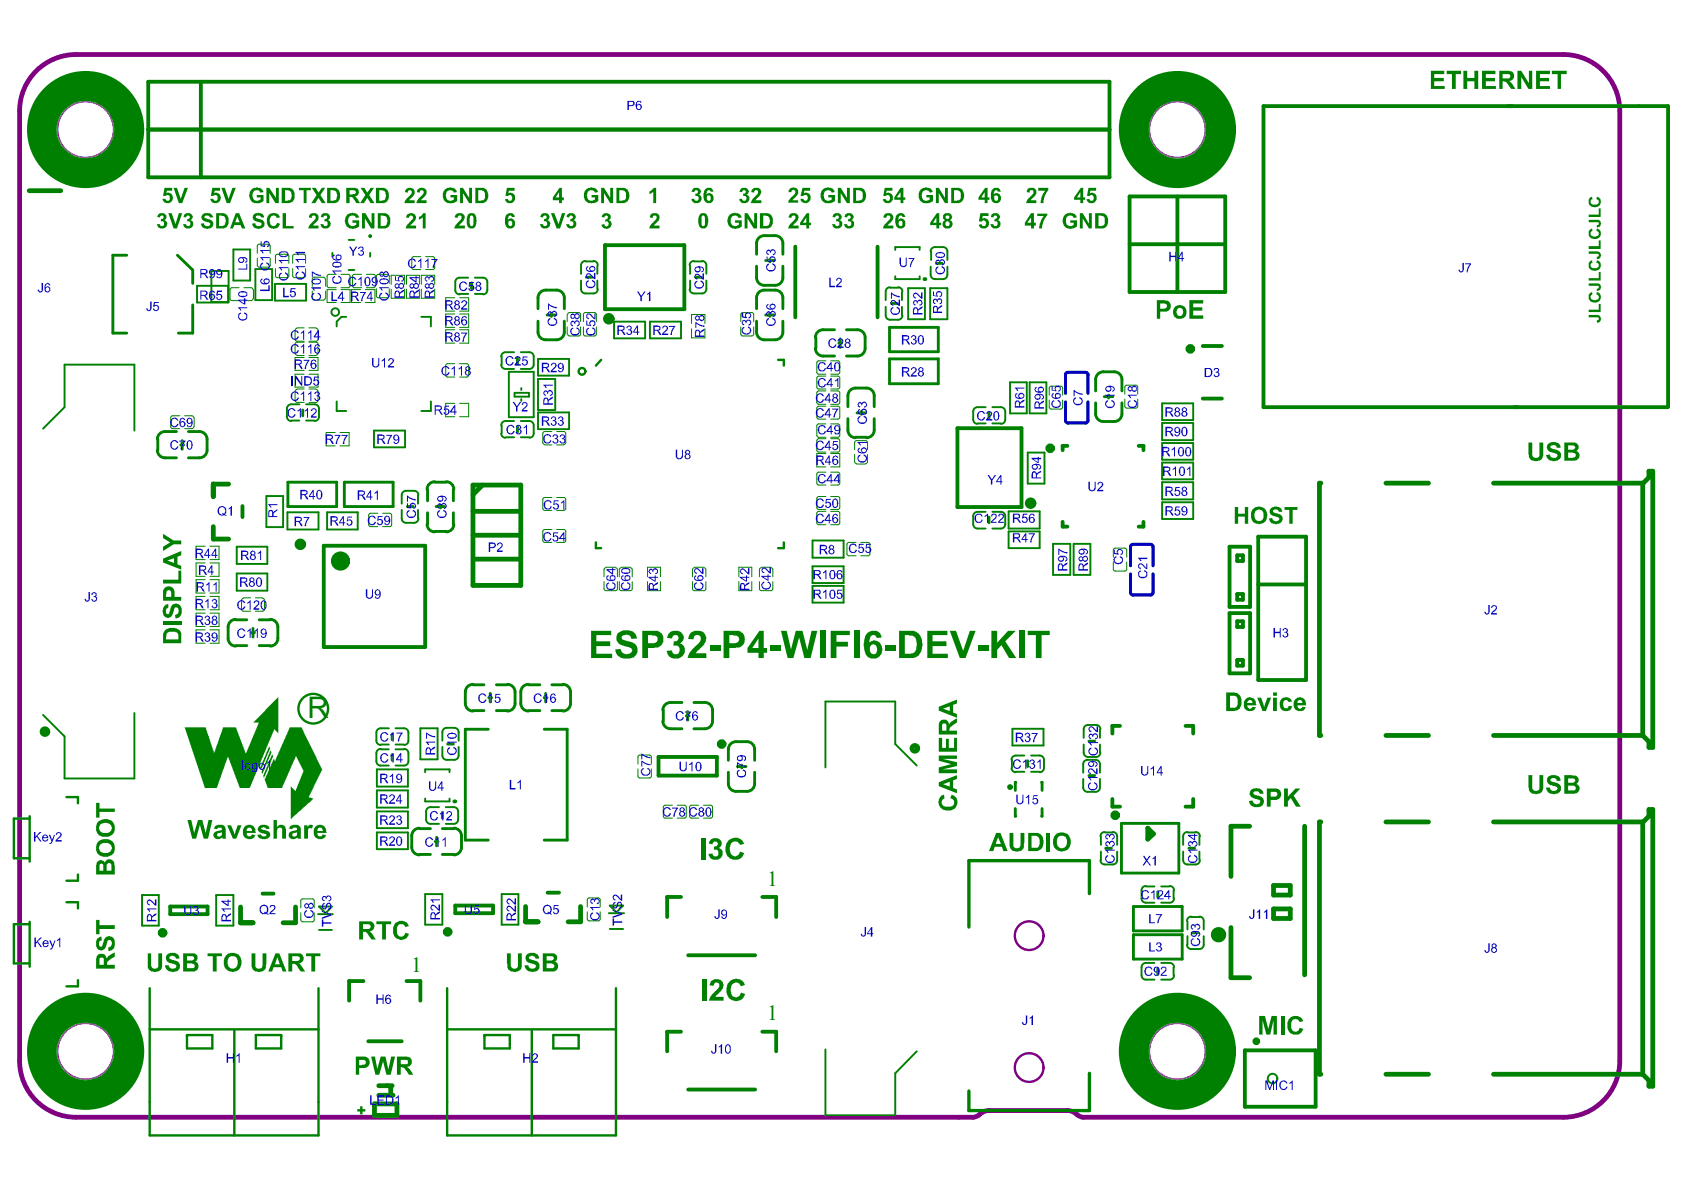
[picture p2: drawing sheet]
<svg xmlns="http://www.w3.org/2000/svg" width="297mm" height="210mm" viewBox="0 0 297 210" stroke-linecap="round" stroke-linejoin="round" font-family="sans-serif">
<defs><g id="words">
<text font-size="5.2" fill="#008000" x="54.2" y="126.6">R</text>
<g font-size="3.8" fill="#008000">
<text x="135.3" y="156.3">1</text>
<text x="72.5" y="171.4">1</text>
<text x="135.3" y="180">1</text>
</g>
</g></defs>
<g fill="none" stroke="#808080" stroke-width=".18">
<circle cx="15.1" cy="22.8" r="5"/>
<circle cx="207.7" cy="22.9" r="5"/>
<circle cx="15.1" cy="185.5" r="5"/>
<circle cx="207.7" cy="185.5" r="5"/>
</g>
<path d="M172.8 196.6l-.6 .3-.6 .2h-158.2a9.9 9.9 0 0 1-9.9-10v-167.5a9.9 9.9 0 0 1 9.9-10h262.4a9.9 9.9 0 0 1 9.9 10v167.5a9.9 9.9 0 0 1-9.9 10h-84.7l-.6-.2-.5-.3M172.8 196.6l.9-.6 .7-.1h13.9l.7 .1 .9 .6" fill="none" stroke="#800080" stroke-width=".84"/>
<g fill="none" stroke="#800080" stroke-width=".42">
<circle cx="181.5" cy="165" r="2.53"/>
<circle cx="181.5" cy="188.3" r="2.53"/>
</g>
<g fill="none" stroke="#800080" stroke-width=".34">
<circle cx="15.1" cy="22.9" r="5"/>
<circle cx="207.7" cy="22.9" r="5"/>
<circle cx="15.1" cy="185.4" r="5"/>
<circle cx="207.7" cy="185.4" r="5"/>
</g>
<g fill="#008000">
<path d="M47.4 131.7h.2l.1 .4-.8 1.5-.6 1.7-.3 .5-.1-.5 .9-1.9z"/>
<path d="M47.9 133.2l.2-.1 .1 .2-.1 .5-.5 .9v.3l-1 1.9v.2h-.1l-.1-.3 .8-1.8z"/>
<path d="M47.7 132.4h.1l.1 .4-.7 1.3-.8 2.3-.2 .1v-.7l.7-1.4v-.2l.4-.8z"/>
<path d="M32.6 128.3h3.7l1.2 4 .2 .1v.4l.2-.1 1.4-4.4h2.3l.9 2.5 .2 .2 .1 .5 .1 .2 .1 .5 .2 .1 .1 .5h.1l.1-.4 .7-1.3v-.3l.2-.1v-.3l.2-.3v-.3l.3-.3 .1-.7 .6-1.2v-.1l-.9-.1 4.4-4.4v6.3l-.8-.7v.3l-.2 .3-.2 .7-.5 .9-.2 .7-.2 .3-.2 .7-.2 .3-.2 .7-.3 .4-.1 .6-.3 .4-.1 .6-.3 .4-.2 .7-.2 .3v.2l-.9 1.9h-1.7l-2.1-5.5-.5 1.1-1.4 4.3-2.2 .1z"/>
<path d="M51 128.4l2.2-.1 .4 .9 2.2 4.4v.3l.6 1.1a.94 .94 0 0 1 .2 1.3l-2.1 4.1v.3h.3l.5 .2-4 3.6v-5.8l.7 .8 .2-.1 .2-.7 1.2-2.7-1.3-2.6h-.2l-.1 .2v.3l-.6 1.2v.3l-.6 1.1v.2l-.3 .4v.2l-.3 .5-.4 1.2h-2.6l-.4-1.3-.2-.1 1.7-3.7h.1v.3h.2l.2-.7 .6-1.2v-.3l1.3-2.6z"/>
</g>
<g fill="none" stroke="#808080" stroke-width=".18">
<circle cx="15.1" cy="22.8" r="5"/>
<circle cx="207.7" cy="22.9" r="5"/>
<circle cx="15.1" cy="185.5" r="5"/>
<circle cx="207.7" cy="185.5" r="5"/>
</g>
<g fill="none" stroke="#008000" stroke-width=".42">
<path d="M106 63.5l-.9 1M137.2 63.5h1.1v1M105.1 95.7v1h.9M138.3 95.7v1h-1.1M5.2 144.4h-2.8v7h2.8M5.2 144v8M11.7 140.6h2v1.1M11.7 159.1h2v1.1M13.7 154.3v1h-2M5.2 163h-2.8v6.9h2.8M5.2 162.6v7.9M13.7 172.9v1.1h-2"/>
<path d="M26.4 174.3v26h29.8v-26M78.9 174.3v26h29.7v-26M26.4 181.6h29.8M33 182.6h4.5v2.3h-4.5zM41.3 181.6v18.7M45.1 182.6h4.5v2.3h-4.5zM78.9 181.6h29.7M85.5 182.6h4.4v2.3h-4.4zM93.8 181.6v18.7M97.6 182.6h4.5v2.3h-4.5z"/>
</g>
<g fill="none" stroke="#008000" stroke-width=".51">
<path d="M22.4 45h-2.5v13.8h2.5M31.3 45l2.7 2.6v2.4M34 53.8v5h-2.5M83.2 49.9v1M94.9 52.5v2M94.9 56.6v2M96.2 59.9h2M96.2 51.2h2M96.5 55.6h1.5M97.3 55.3v.5M99.5 52.5v2M99.5 56.6v2"/>
<path d="M103.4 48.9h1M122.7 48.9h1M133.4 42.9v1.9M133.4 47v2M133.4 52.5v2M133.4 56.6v2M134.8 59.9h1.9M134.8 51.2h1.9M134.8 50.3h1.9M134.8 41.6h1.9M135.1 55.6h1.5M135.1 45.9h1.5"/>
<path d="M135.8 45.7v.5M135.8 55.3v.5M138.1 42.9v1.9M138.1 47v2M138.1 52.5v2M138.1 56.6v2M143.9 59.5v2M145.2 58.2h2M148.2 59.8v1.5M149.3 58.2h1.9M152.6 59.5v2M156.9 57.7h8.6v4.3h-8.6z"/>
<path d="M157.2 53.5h1.1M165.2 46.5h1M27.8 77.5v1.9M29.1 76.1h2M31.9 78.5h.5M32.1 77.7v1.5M33.2 76.1h2M36.5 77.5v1.9M53.4 72.3v1M91.3 63.1v1.1M91.3 75.2v1M145.2 62.8h2"/>
<path d="M148 60.5h.5M149.3 62.8h1.9M149.6 69.8v1.9M149.6 73.8v2.1M150.9 77.1h2M150.9 68.4h2M151.2 72.8h1.5M151.9 72.6v.5M154.2 69.8v1.9M154.2 73.8v2.1M156.9 63.3h8.6v4.4h-8.6zM174.4 72.8v1"/>
<path d="M187.9 66.1v3.3M187.9 70.9v3.3M188.4 74.6h3.1M188.4 65.7h3.1M191.9 66.1v3.3M191.9 70.9v3.3M193.3 66.9v2.1M193.3 71.1v1.9M194.6 74.3h1.9M194.6 65.6h1.9M194.8 70h1.5M195.5 69.7v.5"/>
<path d="M197.9 66.9v2.1M197.9 71.1v1.9M29.1 80.8h2M33.2 80.8h2M50.8 85.1h8.6v4.3h-8.6zM60.7 85.1h8.6v4.3h-8.6zM71.9 89.4h1M75.4 86.3v2M75.4 90.4v2.1M76.7 93.7h2M76.7 85.1h2M76.9 89.4h1.6"/>
<path d="M77.7 89.1v.5M80 86.3v2M80 90.4v2.1M174.4 91.2v1M199.4 96.4v3.4M199.8 96h3.2M203.4 96.4v3.4M40.2 110.6v2M41.6 113.9h1.9M41.6 109.3h1.9M44.4 111.6h.5M44.6 110.8v1.6"/>
<path d="M45.7 113.9h2M45.7 109.3h2M49 110.6v2M199.4 101.2v3.3M199.8 104.9h3.2M203.4 101.2v3.3M69.2 129.5v1M69.2 133.1v1M79 131.2h1M82.1 122.1v2M83.4 120.8h2M83.4 125.3h2"/>
<path d="M86.1 128.6h-4v19.6h4M86.2 123.1h.5M86.5 122.3v1.5M87.6 120.8h1.9M87.6 125.3h1.9M90.9 122.1v2M91.9 122.1v2M93.2 120.8h2M93.2 125.3h2M96 123.1h.5M96 128.6h4v19.6h-4M96.2 122.3v1.5"/>
<path d="M97.3 120.8h2M97.3 125.3h2M100.6 122.1v2M117 125.3v1.9M118.3 128.5h2M118.3 123.9h2M121 126.3h.6M121.3 125.5v1.5M122.4 128.5h1.9M122.4 123.9h1.9M125.7 125.3v1.9M128.5 132.2v1.9"/>
<path d="M128.5 136.2v2M129.8 139.6h2M129.8 130.8h2M130.1 135.2h1.5M130.8 135v.5M133.1 132.2v1.9M133.1 136.2v2M179.2 138l-.1 1.4M181.3 134.2v1M183.7 138l.1 1.4M192.1 136.8h1M192.1 130.7h1"/>
<path d="M72.6 147.4v2M74 150.7h1.9M74 146.2h1.9M76.8 148.4h.5M77 147.7v1.5M78 150.7h2.1M78 143.3v1M78 146.2h2.1M81.4 147.4v2M179.1 142.6l.1 1.4M183.8 142.6l-.1 1.4M195 149.6h1"/>
<path d="M197.8 145.2h10.1v8.8h-10.1zM199.9 159.9h8.6v4.3h-8.6zM204.2 157.3v1M209.7 149.6h1M199.9 164.9h8.6v4.3h-8.6zM204.2 170.9v1M210.3 164.5h1"/>
</g>
<g fill="none" stroke="#008000" stroke-width=".18">
<path d="M40.6 51.1v1.6M40.9 53h1.3M40.9 50.7h1.3M43 53h1.3M43 50.7h1.3M44.7 51.1v1.6M45.4 43.4v1.3M45.4 45.5v1.3M45.7 47.1h1.6M45.7 43.1h1.6M47.7 43.4v1.3M47.7 45.5v1.3"/>
<path d="M48.6 45.2v1.3M48.6 47.4v1.2M48.9 49h1.7M48.9 44.8h1.7M51 45.2v1.3M51 47.4v1.2M51.6 45.2v1.3M51.6 47.4v1.2M52 49h1.6M52 44.8h1.6M52 58.3v1.6M52.4 57.8h1.2"/>
<path d="M53.9 45.2v1.3M53.9 47.4v1.2M54.5 57.8h1.3M55.1 49.2v1.3M55.1 51.3v1.3M55.4 52.9h1.6M55.4 48.9h1.6M56.1 58.3v1.6M57.4 49.2v1.3M57.4 51.3v1.3M57.7 48.7v1.7M58 50.7h1.3"/>
<path d="M58 48.4h1.3M59.3 51.1h-1.6v2.3h1.6M60.1 50.7h1.3M60.1 51.1h1.6v2.3h-1.6M60.1 48.4h1.3M61.7 48.7v1.7M62.2 48.7v1.7M62.5 50.7h1.3M62.5 48.4h1.3M63.6 51.1h-1.6v2.3h1.6M64.4 51.1h1.7v2.3h-1.7M64.6 50.7h1.3"/>
<path d="M64.6 48.4h1.3M66.2 48.7v1.7M66.4 48.7v1.3M66.4 50.9v1.3M66.7 48.4h1.6M66.7 52.5h1.6M68.7 48.7v1.3M68.7 50.9v1.3M69 50.2v-1.6h2.4v1.6M69 51v1.6h2.4v-1.6M71.7 50.2v-1.6h2.3v1.6M71.7 51v1.6h2.3v-1.6"/>
<path d="M72.6 45.6v1.6M73 47.5h1.2M73 45.3h1.2M74.3 50.2v-1.6h2.4v1.6M74.3 51v1.6h2.4v-1.6M75.1 47.5h1.2M75.1 45.3h1.2M76.7 45.6v1.6M80.2 52.5h-1.6v2.4h1.6M80.2 58.2h-1.6v2.3h1.6M80.2 55.4h-1.6v2.3h1.6M81.1 52.5h1.6v2.4h-1.6"/>
<path d="M81.1 58.2h1.6v2.3h-1.6M81.1 55.4h1.6v2.3h-1.6M100 55.5v1.2M100 57.7v1.2M100.5 55.1h1.6M100.5 59.3h1.6M102.4 55.5v1.2M102.4 57.7v1.2M102.9 55.5v1.2M102.9 57.7v1.2M103.3 55.1h1.6M103.3 59.3h1.6"/>
<path d="M105.2 55.5v1.2M105.2 57.7v1.2M122 57.1v-1.6h2.3v1.6M122 58v1.6h2.3v-1.6M130.7 55.5v1.2M130.7 57.7v1.2M131 55.1h1.6M131 59.3h1.6M132.9 55.5v1.2M132.9 57.7v1.2M30.1 73.7v1.6M30.5 73.3h1.2"/>
<path d="M30.5 75.6h1.2M32.6 73.3h1.2M32.6 75.6h1.2M34.2 73.7v1.6M52 60.7v1.6M52 69v1.6M52.4 71h1.2M52.4 68.6h1.2M52.4 60.2h1.2M52.4 62.7h1.2M52.4 60.4h1.2M53.6 66h-1.6v2.3h1.6"/>
<path d="M53.6 63.1h-1.6v2.2h1.6M54.5 66h1.6v2.3h-1.6M54.5 71h1.3M54.5 68.6h1.3M54.5 63.1h1.6v2.2h-1.6M54.5 60.2h1.3M54.5 62.7h1.3M54.5 60.4h1.3M56.1 60.7v1.6M56.1 69v1.6M59.1 76.3h-1.6v2.3h1.6M60 76.3h1.6v2.3h-1.6"/>
<path d="M78.6 64.5v1.7M79 66.5h1.2M79 64.2h1.2M80.2 71.1h-1.6v2.4h1.6M81.1 71.1h1.6v2.4h-1.6M81.1 66.5h1.2M81.1 64.2h1.2M82.7 64.5v1.7M95.7 76.5v1.6M96.1 76.1h1.2M96.1 78.5h1.2M98.2 76.1h1.3"/>
<path d="M98.2 78.5h1.3M99.8 76.5v1.6M144.1 64v1.7M144.1 66.7v1.6M144.1 69.3v1.7M144.1 72v1.6M144.1 75.1v1.7M144.1 77.7v1.7M144.4 68.6h1.3M144.4 66h1.3M144.4 73.9h1.3M144.4 77.4h1.3"/>
<path d="M144.4 77.1h1.3M144.4 74.8h1.3M144.4 71.3h1.3M144.4 69h1.3M144.4 71.7h1.3M144.4 63.6h1.3M144.4 79.7h1.3M144.4 66.3h1.3M145.7 80h-1.6v2.4h1.6M146.5 68.6h1.3M146.5 66h1.3M146.5 80h1.6v2.4h-1.6"/>
<path d="M146.5 73.9h1.3M146.5 77.4h1.3M146.5 77.1h1.3M146.5 74.8h1.3M146.5 71.3h1.3M146.5 69h1.3M146.5 71.7h1.3M146.5 63.6h1.3M146.5 79.7h1.3M146.5 66.3h1.3M148.1 64v1.7M148.1 66.7v1.6"/>
<path d="M148.1 69.3v1.7M148.1 72v1.6M148.1 75.1v1.7M148.1 77.7v1.7M150.7 78.1v1.2M151.1 77.7h1.6M153 78.1v1.2M185.1 68.4v1.3M185.1 70.6v1.2M185.4 72.2h1.7M185.4 68.1h1.7M187.4 68.4v1.3"/>
<path d="M187.4 70.6v1.2M198.4 68.3v1.2M198.4 70.4v1.3M198.7 72h1.6M198.7 67.9h1.6M200.7 68.3v1.2M200.7 70.4v1.3M36.2 96.3h-1.6v2.4h1.6M36.2 99.3h-1.6v2.4h1.6M37 96.3h1.6v2.4h-1.6M37 99.3h1.6v2.4h-1.6M65 90.9v1.7"/>
<path d="M65.4 92.9h1.2M65.4 90.5h1.2M67.5 92.9h1.2M67.5 90.5h1.2M69.1 90.9v1.7M95.7 88.1v1.6M95.7 93.7v1.6M96.1 93.4h1.2M96.1 95.7h1.2M96.1 87.8h1.2M96.1 90h1.2M98.2 93.4h1.3"/>
<path d="M98.2 95.7h1.3M98.2 87.8h1.3M98.2 90h1.3M99.8 88.1v1.6M99.8 93.7v1.6M144.1 83.6v1.6M144.1 87.9v1.6M144.1 90.5v1.7M144.4 89.9h1.3M144.4 87.6h1.3M144.4 92.6h1.3M144.4 90.2h1.3"/>
<path d="M144.4 85.6h1.3M144.4 83.3h1.3M146.5 89.9h1.3M146.5 87.6h1.3M146.5 92.6h1.3M146.5 90.2h1.3M146.5 85.6h1.3M146.5 83.3h1.3M148.1 83.6v1.6M148.1 87.9v1.6M148.1 90.5v1.7M149.4 96v1.7"/>
<path d="M149.7 95.7h1.3M149.7 98h1.3M150.7 80.2v1.2M151.1 81.9h1.6M151.8 95.7h1.3M151.8 98h1.3M153 80.2v1.2M153.4 96v1.7M196.4 97v1.3M196.4 99.1v1.3M196.7 96.7h1.7M198.7 97v1.3"/>
<path d="M198.7 99.1v1.3M36.2 102.2h-1.6v2.4h1.6M36.2 105.2h-1.6v2.4h1.6M36.2 108.1h-1.6v2.4h1.6M36.2 111.1h-1.6v2.4h1.6M37 105.2h1.6v2.4h-1.6M37 102.2h1.6v2.4h-1.6M37 108.1h1.6v2.4h-1.6M37 111.1h1.6v2.4h-1.6M42.6 105.9v1.6M42.9 107.8h1.3M42.9 105.5h1.3"/>
<path d="M45 107.8h1.3M45 105.5h1.3M46.6 105.9v1.6M106.5 100.5v1.2M106.5 102.6v1.3M106.9 104.2h1.7M106.9 100.1h1.7M108.9 100.5v1.2M108.9 102.6v1.3M109.2 100.5v1.2M109.2 102.6v1.3M109.6 104.2h1.6"/>
<path d="M109.6 100.1h1.6M111.5 100.5v1.2M111.5 102.6v1.3M114.2 102.6v1.6h2.3v-1.6M114.2 101.7v-1.6h2.3v1.6M122.1 100.5v1.2M122.1 102.6v1.3M122.5 104.2h1.7M122.5 100.1h1.7M124.5 100.5v1.2M124.5 102.6v1.3M130.3 102.6v1.6h2.3v-1.6"/>
<path d="M130.3 101.7v-1.6h2.3v1.6M134 100.5v1.2M134 102.6v1.3M134.3 104.2h1.7M134.3 100.1h1.7M136.3 100.5v1.2M136.3 102.6v1.3M196.7 100.7h1.7M112.5 133.5v1.3M112.5 135.6v1.3M112.9 137.2h1.7M112.9 133.2h1.7"/>
<path d="M114.9 133.5v1.3M114.9 135.6v1.3M53.1 158.9v1.3M53.4 158.6h1.7M55.4 158.9v1.3M103.6 158.7v1.3M103.9 158.4h1.6M105.9 158.7v1.3M117 142.4v1.6M117.3 144.3h1.3M117.3 142h1.3M119.4 144.3h1.3"/>
<path d="M119.4 142h1.3M121 142.4v1.6M121.6 142.4v1.6M122 144.3h1.2M122 142h1.2M124.1 144.3h1.3M124.1 142h1.3M125.7 142.4v1.6M53.1 161v1.3M53.4 162.6h1.7M55.4 161v1.3M103.6 160.8v1.3"/>
<path d="M103.9 162.4h1.6M105.9 160.8v1.3"/>
</g>
<g fill="none" stroke="#008000" stroke-width=".34">
<path d="M34.8 50.4h5.4v3h-5.4zM37.3 47.8h3v5.5h-3zM41.2 44h2.9v5.5h-2.9zM45 47.5h3v5.4h-3zM48.5 50.1h5.5v2.9h-5.5zM58.6 44.6v.7M61.1 55.9h-.9l-.8 .8v.9M61.5 47.6h1M61.5 42.3h1M65.3 44.6v.7M74.3 55.9h1.7v1.7M80.3 49.7v1.5"/>
<path d="M81.1 49h1.5M81.1 51.8h1.5M83.8 49h1.4M83.8 51.8h1.4M86 49.7v1.5M102.5 46.9v1.4M102.5 49.5v1.5M103.3 51.8h1.4M103.3 46.1h1.4M105.4 46.9v1.4M105.4 49.5v1.5M108.3 56.7h5.5v3h-5.5z"/>
<path d="M114.6 56.7h5.5v3h-5.5zM121.7 46.9v1.4M121.7 49.5v1.5M122.4 51.8h1.4M122.4 46.1h1.4M124.6 46.9v1.4M124.6 49.5v1.5M156.2 51.5v1.4M156.2 54.1v1.5M157 56.4h1.4M157 50.7h1.4M157.9 44.1v-.5h4.3v.5"/>
<path d="M157.9 48.7v.5h4.3v-.5M159.1 51.5v1.4M159.1 54.1v1.5M160.2 50.8h2.9v5.5h-2.9zM164.1 50.8h3v5.5h-3zM164.2 47v1.5M164.2 44.3v1.6M164.9 49.2h1.4M164.9 43.6h1.4M167.1 44.3v1.6M167.1 47v1.5M7.6 75.6l3.8-3.8v-7.5h12.3v11.7"/>
<path d="M50.6 72.1v1.4M51.4 74.2h1.4M51.4 71.3h1.4M54 74.2h1.5M54 71.3h1.5M56.3 72.1v1.4M59.4 70.8v1.7h1.7M66 76h5.4v2.9h-5.4zM76 70.8v1.7h-1.7M88.5 62.9v1.4M88.5 75v1.5M89.2 74.3h1.5"/>
<path d="M89.2 77.1h1.5M89.2 62.1h1.5M89.2 65.1h1.5M89.8 65.6h4.3v8h-4.3zM90.8 69.3h2.5v.7h-2.5zM91.9 74.3h1.5M91.9 77.1h1.5M91.9 62.1h1.5M91.9 65.1h1.5M91.9 68.4v.4M91.9 70.4v.3M94.1 62.9v1.4"/>
<path d="M94.1 75v1.5M94.9 63.3h5.5v3h-5.5zM94.9 66.8h3v5.5h-3zM94.9 72.7h5.5v3h-5.5zM171.7 72.6v1.4M172.4 74.7h1.5M172.4 71.8h1.5M175 74.7h1.6M175 71.8h1.6M177.3 72.6v1.4M178.2 67.4h2.9v5.5h-2.9zM181.3 79.8h2.9v5.5h-2.9z"/>
<path d="M181.6 67.4h3v5.5h-3zM205 71.1h5.5v3h-5.5zM205 74.6h5.5v3h-5.5zM205 78.1h5.5v3h-5.5zM41.8 96.4h5.4v3.1h-5.4zM47 87.5h2.9v5.5h-2.9zM50.7 90.4h5.5v3h-5.5zM57.7 90.4h5.4v3h-5.4zM70.9 87.3v1.5M70.9 89.9v1.6M71.6 92.2h1.5M71.6 86.6h1.5"/>
<path d="M73.7 87.3v1.5M73.7 89.9v1.6M143.3 99.9h5.5v2.9h-5.5zM143.3 95.3h5.5v3.1h-5.5zM171.7 91v1.5M172.4 90.3h1.5M172.4 93.2h1.5M175 90.3h1.6M175 93.2h1.6M177.3 91v1.5M177.9 90.2h5.5v3h-5.5zM177.9 93.7h5.5v3h-5.5z"/>
<path d="M185.7 95.9h3.1v5.5h-3.1zM189.4 95.9h2.9v5.5h-2.9zM205 81.6h5.5v2.9h-5.5zM205 85.1h5.5v3h-5.5zM205 88.6h5.5v2.9h-5.5zM41.8 101.2h5.4v3h-5.4zM143.3 103.3h5.5v3h-5.5zM23.7 125.8v11.5h-12.3v-7.4l-3.8-3.8M66.4 129.2v1.5M66.4 132.8v1.5M66.5 135.7h5.5v3h-5.5zM66.5 139.4h5.5v3.1h-5.5z"/>
<path d="M67.1 135h1.5M67.1 128.5h1.5M67.1 131.3h1.5M67.1 132.2h1.5M69.8 135h1.5M69.8 128.5h1.5M69.8 131.3h1.5M69.8 132.2h1.5M72 129.2v1.5M72 132.8v1.5M74.1 128.5h3.1v5.4h-3.1zM75 136.2v-.5h4.3v.5"/>
<path d="M78 129.1v1.6M78 131.7v1.6M78.8 134h1.3M78.8 128.4h1.3M80.9 129.1v1.6M80.9 131.7v1.6M161.7 135l-3.8-3.8v-7.5h-12.3v11.7M178.5 134v1.5M178.6 128.5h5.5v3h-5.5zM179.2 136.1h1.5M179.2 133.3h1.5M181.9 136.1h1.5"/>
<path d="M181.9 133.3h1.5M184.1 134v1.5M191.1 134.8v1.5M191.1 137.4v1.5M191.1 128.6v1.5M191.1 131.3v1.5M191.8 134h1.5M191.8 139.7h1.5M191.9 127.9h1.4M191.9 133.5h1.4M194 128.6v1.5M194 131.3v1.5"/>
<path d="M194 134.8v1.5M194 137.4v1.5M25.1 157.9h2.9v5.4h-2.9zM38.1 157.9h3.1v5.4h-3.1zM56.3 159.9h2.2l-1.1 1.2zM66.5 143.1h5.5v3h-5.5zM66.5 146.8h5.5v3h-5.5zM75 140.9v.5h4.3v-.5M75 157.7h3v5.4h-3zM75.2 143.1v1.5M75.9 145.3h1.5M75.9 142.4h1.5"/>
<path d="M78.6 145.3h1.5M78.6 142.4h1.5M80.8 143.1v1.5M88.5 157.7h2.9v5.4h-2.9zM107.6 159.7h2.3l-1.2 1.2zM194.2 147.5v1.5M194.2 150.2v1.5M194.9 152.5h1.4M194.9 146.8h1.4M197.1 147.5v1.5M197.1 150.2v1.5M201.4 157v1.5"/>
<path d="M202.1 159.2h1.5M202.1 156.4h1.5M204.8 159.2h1.4M204.8 156.4h1.4M207 157v1.5M208.7 147.5v1.5M208.7 150.2v1.5M209.5 152.5h1.4M209.5 146.8h1.4M211.6 147.5v1.5M211.6 150.2v1.5M56.1 161.2h2.6"/>
<path d="M56.3 164h2.2M107.4 161.1h2.7M107.6 163.9h2.3M201.4 170.6v1.4M202.1 172.8h1.5M202.1 169.8h1.5M204.8 172.8h1.4M204.8 169.8h1.4M207 170.6v1.4M209.5 162.5v1.4M209.5 165.1v1.5M210.1 161.8h1.5"/>
<path d="M210.1 167.4h1.5M212.3 162.5v1.4M212.3 165.1v1.5M145.6 185.1v11.6h12.3v-7.4l3.8-3.9"/>
</g>
<g fill="none" stroke="#008000" stroke-width=".84">
<path d="M5.1 33.6h5.6M37.6 92.9v2.2h2.7M40.3 85.4h-2.7v2.2M83.4 85.6h8.5v17.7h-8.5zM83.4 94.4h8.2M83.4 90.2h8.5M83.7 98.6h8.2M85.1 85.6l-1.7 1.6M233 85.2h-.3v44.5h.3M244.5 85.2h7.5M263.4 85.2h26.4v44.5M289.8 85.2l1.1-1v-1.1h.6v48.7h-.6v-1l-1.1-1.1"/>
<path d="M244.5 129.7h7.5M263.4 129.7h26.4M42.4 160v2.8h2.2M52.1 160v2.8h-2.2M92.7 159.9v2.7h2.2M102.4 159.9v2.7h-2.2M202.5 146.1l1 1-1 .9zM220.4 145.7h-3.3v8.9M224.6 156.2h3v1.7h-3zM230.1 145.7v26.3M233 145h-.3v44.5h.3M244.5 145h7.5"/>
<path d="M263.4 145h26.4v44.5M289.8 145l1.1-1v-1.2h.6v48.8h-.6v-1l-1.1-1.1M217.1 163.6v8.9h3.3M224.6 160.3h3v1.7h-3zM66.1 194.7h3.9v2h-3.9zM66.8 191.5h2.4M66.8 193.2h2.5M68.9 191.9v.9M244.5 189.5h7.5M263.4 189.5h26.4"/>
</g>
<g fill="none" stroke="#008000" stroke-width=".68">
<path d="M26.2 14.4h169.5v16.9h-169.5zM35.4 14.4v16.9M222.9 18.7h71.3v53l-71.3 .1zM26.2 22.9h169.5M199.2 34.7h16.9v16.8h-16.9zM207.7 34.7v16.8M106.7 43.2h14v11.3h-14zM140.3 43.5v12.5M154.8 43.5v12.5M199.2 43.1h16.9M168.9 75.5h11.3v13.9h-11.3zM188.3 78.6h-.9v.8"/>
<path d="M200.8 78.6h.9v.8M212.2 70.3h3.3M212.2 61h3.3M42.8 89.3v1.9M57.1 96.3h17.9v17.8h-17.9zM187.4 92v.9h.9M201.7 92v.9h-.9M216.9 96.4h3.6v10.7h-3.6zM218.2 98h1v1h-1zM221.9 94.7h8.5v25.2h-8.5zM216.9 108.1h3.6v10.7h-3.6zM218.2 116.4h1v1h-1z"/>
<path d="M218.2 104.8h1v1h-1zM218.2 109.6h1v1h-1zM221.9 103.1h8.5M116.2 133.5h10.2v3.3h-10.2zM197.6 128h-1.4v1.4M209.1 128h1.4v1.4M30 159.9h6.6v1.3h-6.6zM46.3 157.6h2M80.3 159.7h6.7v1.4h-6.7zM96.6 157.5h2M120.1 158.2h-2.4v3.6M134.5 158.2h2.4v3.6"/>
<path d="M196.2 140.9v1.4h1.4M210.5 140.9v1.4h-1.4M64.1 173h-2.5v3.5M71.7 173h2.4v3.5M121.4 168.5h11.8M65 183.7h5.9M120.1 182h-2.4v3.4M121.4 192.2h11.8M134.5 182h2.4v3.4M219.6 185.3h12.5v9.9h-12.5z"/>
</g>
<path d="M192.2 157.6v-5.8h-21.3v11.7M192.2 189.3v6.6h-21.3v-3.5" fill="none" stroke="#008000" stroke-width=".59"/>
<g fill="#008000">
<path d="M29 33.1h1.4v.5h-1v.5a.88 .88 0 0 1 1 .3 .88 .88 0 0 1-.1 1.1 .88 .88 0 0 1-1 .3 .88 .88 0 0 1-.6-.7h.5a.41 .41 0 0 0 .5 .3 .41 .41 0 0 0 .2-.6 .38 .38 0 0 0-.1-.3 .38 .38 0 0 0-.4 0l-.6 .1z"/>
<path d="M30.6 33.1h.6l.7 2 .7-2h.6l-1.1 2.7h-.6z"/>
<path d="M63 195.6h.5v-.5h.4v.5h.5v.5h-.5v.5h-.4v-.5h-.5z"/>
<path d="M130.6 33.4a.85 .85 0 0 1 .9-.3 .85 .85 0 0 1 .6 .8l-.4 .5a.32 .32 0 0 1 .4 .3 .87 .87 0 0 1-.6 1.1 .87 .87 0 0 1-1.1-.6l.5-.1a.39 .39 0 0 0 .5 .3 .39 .39 0 0 0 .3-.5v-.1a.45 .45 0 0 0-.6-.2v-.5a.33 .33 0 0 0 .5-.1 .33 .33 0 0 0-.3-.5 .33 .33 0 0 0-.4 .4l-.5-.1z"/>
<path d="M132.6 33.5a.93 .93 0 0 1 1-.4 .93 .93 0 0 1 .7 .9h-.1a1.95 1.95 0 0 1-.8 1.2l-.2 .1h1.1v.5h-1.9l.2-.6 .4-.4a1.06 1.06 0 0 0 .6-1.2h-.1a.36 .36 0 0 0-.4 0 .36 .36 0 0 0-.1 .4l-.5-.1z"/>
<path d="M17.2 165.5l.7-.3 .1 .7a.57 .57 0 0 0-.5 .5 .57 .57 0 0 0 .3 .6l.3-.1 .1-.6a1.04 1.04 0 0 1 1.5-1 1.63 1.63 0 0 1 .5 1.8l-.3 .4-.5 .2h-.3v-.6a.7 .7 0 0 0 .6-.5 .7 .7 0 0 0-.4-.8h-.2a.45 .45 0 0 0-.2 .6l-.1 .1a1.17 1.17 0 0 1-1 1.2 1.19 1.19 0 0 1-.8-1.6z"/>
<path d="M17 162.3h.5v.9h2.7v.7h-2.7v.9h-.5z"/>
<path d="M17 141.6h.5v1h2.7v.6h-2.7v1h-.5z"/>
<path d="M106.2 37.9h.1a.76 .76 0 0 1 1-.3 .76 .76 0 0 1 .3 1l-.2 .3a.77 .77 0 0 1 .4 1 .77 .77 0 0 1-1 .4l-.4-.1-.3-.4v-.2l.5-.1a.38 .38 0 0 0 .4 .5 .38 .38 0 0 0 .4-.5l-.1-.3a.36 .36 0 0 0-.6-.1l.1-.4a.35 .35 0 0 0 .4-.2 .35 .35 0 0 0-.1-.4 .35 .35 0 0 0-.5 .1v.2l-.5-.1z"/>
<path d="M28.8 109.6h3.2v.6h-3.2z"/>
<path d="M29 106.8l.7-.3v.7a.62 .62 0 0 0-.4 .5 .62 .62 0 0 0 .2 .6h.3l.2-.7a1 1 0 0 1 .5-1 1 1 0 0 1 1.1 .1 1.35 1.35 0 0 1 .5 1.4 1.35 1.35 0 0 1-1.1 1l-.1-.6a.81 .81 0 0 0 .6-1.1 .39 .39 0 0 0-.5-.3 .39 .39 0 0 0-.3 .5l-.1 .3a1.21 1.21 0 0 1-.9 1.1 1.17 1.17 0 0 1-1-1.1l.1-.7z"/>
<path d="M28.8 102.2h2.7v-1.6h.5v2.3h-3.2z"/>
<path d="M28.8 94.2l1.8 1.1h1.4v.7h-1.4l-1.8 1.2v-.8l1.2-.7-1.2-.8z"/>
<path d="M165.9 140.4l.6-.2 .1 .7a.77 .77 0 0 0-.4 1 .77 .77 0 0 0 1 .4 .83 .83 0 0 0 .9-.3 .83 .83 0 0 0 .1-.9l-.6-.3 .3-.6a1.42 1.42 0 0 1 1 1.3 1.42 1.42 0 0 1-.9 1.4l-.4 .1a1.55 1.55 0 0 1-1.6-.5 1.55 1.55 0 0 1-.2-1.7z"/>
<path d="M165.6 133.3h3.2v.6h-2.5l2.5 .5v.7l-2.5 .6h2.5v.7h-3.2v-1l2.2-.6-2.2-.6z"/>
<path d="M165.6 130.1h.6v1.8h.7v-1.6h.5v1.6h.9v-1.8h.5v2.5h-3.2z"/>
<path d="M280.2 55.6h1.4a.69 .69 0 0 1 .8 .6 .69 .69 0 0 1-.7 .7v-.4a.28 .28 0 0 0 .3-.4 .28 .28 0 0 0-.4-.1h-1.4z"/>
<path d="M280.2 54.6h1.8v-1h.3v1.4h-2.1z"/>
<path d="M280.3 51.8l.5-.3 .1 .4a.53 .53 0 0 0-.3 .6 .53 .53 0 0 0 .6 .4 .65 .65 0 0 0 .8-.7l-.4-.3 .1-.4a.93 .93 0 0 1 .6 .9 .93 .93 0 0 1-.6 .9 1.04 1.04 0 0 1-1.5-.9z"/>
<path d="M280.2 50h1.4a.69 .69 0 0 1 .8 .6 .69 .69 0 0 1-.7 .7v-.4a.28 .28 0 0 0 .3-.3 .28 .28 0 0 0-.4-.2h-1.4z"/>
<path d="M280.2 49.1h1.8v-1.1h.3v1.5h-2.1z"/>
<path d="M280.3 46.2l.5-.3 .1 .5a.51 .51 0 0 0-.3 .7 .51 .51 0 0 0 .7 .2 .52 .52 0 0 0 .6-.3 .52 .52 0 0 0-.2-.6h-.1l.1-.5a.9 .9 0 0 1 .5 1.6h-.1a1.36 1.36 0 0 1-1.7 0l-.2-.4z"/>
<path d="M280.2 44.3h1.4a.7 .7 0 0 1 .7 .6 .7 .7 0 0 1-.4 .8h-.2v-.4a.27 .27 0 0 0 .3-.4 .27 .27 0 0 0-.4-.1h-1.4z"/>
<path d="M280.2 43.4h1.8v-1h.3v1.5h-2.1z"/>
<path d="M280.3 40.6l.5-.3 .1 .4a.52 .52 0 0 0-.3 .6 .52 .52 0 0 0 .6 .4 .65 .65 0 0 0 .8-.7l-.4-.3 .1-.4a.97 .97 0 0 1 .6 1.3 .97 .97 0 0 1-1.4 .5 1.02 1.02 0 0 1-.6-1.5z"/>
<path d="M280.2 38.8h1.4a.62 .62 0 0 1 .7 .2 .62 .62 0 0 1 0 .8v.2l-.6 .1v-.4a.28 .28 0 0 0 .3-.3 .28 .28 0 0 0-.4-.2h-1.4z"/>
<path d="M280.2 37.9h1.8v-1.1h.3v1.5h-2.1z"/>
<path d="M280.3 35l.5-.3 .1 .5a.51 .51 0 0 0-.3 .7 .51 .51 0 0 0 .7 .2 .51 .51 0 0 0 .6-.2 .51 .51 0 0 0-.1-.7h-.2l.1-.5a.89 .89 0 0 1 .7 1 .89 .89 0 0 1-.9 .8 1.01 1.01 0 0 1-1.3-1.3z"/>
<path d="M37.5 33.1h1.3v.5h-.9l-.1 .5a.88 .88 0 0 1 1 .3 .88 .88 0 0 1-.1 1.1 .88 .88 0 0 1-.9 .3 .88 .88 0 0 1-.7-.7h.5a.41 .41 0 0 0 .6 .3 .41 .41 0 0 0 .2-.6 .38 .38 0 0 0-.2-.3 .38 .38 0 0 0-.4 0l-.6 .1z"/>
<path d="M39.1 33.1h.5l.7 2 .7-2h.6l-1 2.7h-.6z"/>
<path d="M66.4 162.5h2.6v.5h-.9v2.7h-.7v-2.7h-1z"/>
<path d="M69.7 162.9a1.53 1.53 0 0 1 2.4 .5h-.7a.76 .76 0 0 0-.9-.4 .76 .76 0 0 0-.5 .9 .9 .9 0 0 0 .1 1 .9 .9 0 0 0 .9 .3l.4-.4v-.3l.7 .2a1.42 1.42 0 0 1-1.7 1.1 1.42 1.42 0 0 1-1.1-1.7v-.5z"/>
<path d="M52.7 33.1h2.1v.5h-.7v2.2h-.5v-2.2h-.9z"/>
<path d="M55 33.1h.7l.5 .9 .6-.9h.6l-.9 1.3 .9 1.4h-.6l-.6-.9-.6 .9h-.7l.9-1.4z"/>
<path d="M71.5 33.5a.98 .98 0 0 1 1.6 .1v.1a1.07 1.07 0 0 1-.6 1.2l-.4 .4h1v.5l-1.7-.1a2.67 2.67 0 0 1 1-1.3 .44 .44 0 0 0 .2-.5 .44 .44 0 0 0-.5-.3l-.1 .1v.3l-.6-.1z"/>
<path d="M73.6 33.6a.91 .91 0 0 1 1-.4 .91 .91 0 0 1 .6 .9l-.1 .4-.9 .8h1v.5l-1.7-.1a3.5 3.5 0 0 1 1.2-1.5 .38 .38 0 0 0-.1-.6 .38 .38 0 0 0-.5 .2v.2l-.6-.1z"/>
<path d="M63.6 33.1h.7l.5 .9 .6-.9h.6l-.9 1.3 1 1.4h-.7l-.6-.9-.6 .9h-.7l.9-1.4z"/>
<path d="M89.4 168.2h.7v1.6a.7 .7 0 0 0 .3 1 .7 .7 0 0 0 1-.4v-2.2h.6v1.6a1.23 1.23 0 0 1-.3 1.3 1.23 1.23 0 0 1-1.3 .3 1.02 1.02 0 0 1-.9-1.4z"/>
<path d="M92.8 168.5a1.53 1.53 0 0 1 2.2 .1l.1 .5h-.6a.61 .61 0 0 0-.6-.5 .61 .61 0 0 0-.6 .4l.1 .2 .6 .1a1.18 1.18 0 0 1 1.2 1 1.03 1.03 0 0 1-1.1 1.1h-.1a1.28 1.28 0 0 1-1.4-.9l-.1-.2h.7a.71 .71 0 0 0 .6 .6 .71 .71 0 0 0 .8-.5l-.1-.2-.4-.2a1.34 1.34 0 0 1-1.3-.7z"/>
<path d="M89.4 33.1h1.4v.5h-1l-.1 .5a.91 .91 0 0 1 1.2 .7 .91 .91 0 0 1-1 1 .73 .73 0 0 1-.8-.6l.5-.1a.39 .39 0 0 0 .5 .3 .39 .39 0 0 0 .2-.5v-.2a.37 .37 0 0 0-.3-.3 .37 .37 0 0 0-.4 .2h-.4z"/>
<path d="M123.7 147.8h.7v3.8h-.7z"/>
<path d="M125.3 148.2a1.15 1.15 0 0 1 1.2-.3 1.15 1.15 0 0 1 .8 1l-.2 .5-.3 .2a.95 .95 0 0 1 .4 1.6 1.32 1.32 0 0 1-1.3 .4 1.32 1.32 0 0 1-1-1l.8-.1a.55 .55 0 0 0 .7 .5 .55 .55 0 0 0 .3-.8v-.1a.52 .52 0 0 0-.8-.1v-.6a.59 .59 0 0 0 .6-.8 .46 .46 0 0 0-.5-.2 .46 .46 0 0 0-.3 .5l-.7-.1z"/>
<path d="M128.5 148.3a1.64 1.64 0 0 1 2.6 .2l.2 .4-.8 .1a.87 .87 0 0 0-1-.6 .87 .87 0 0 0-.7 1l-.1 .2a1.19 1.19 0 0 0 1.1 1.5l.6-.5 .1-.4 .8 .3a1.64 1.64 0 0 1-1.4 1.2 1.64 1.64 0 0 1-1.7-.9 2.32 2.32 0 0 1 .3-2.5z"/>
<path d="M114.6 33.7l.4-.1 .3-.5h.4v2.7h-.5v-1.9l-.6 .3z"/>
<path d="M122.1 33.4a.85 .85 0 0 1 1-.3 .85 .85 0 0 1 .6 .8l-.5 .5a.32 .32 0 0 1 .5 .3 .87 .87 0 0 1-.7 1.1 .87 .87 0 0 1-1-.6l.5-.1a.39 .39 0 0 0 .5 .3 .39 .39 0 0 0 .2-.5v-.1a.45 .45 0 0 0-.5-.2v-.5a.33 .33 0 0 0 .4-.1 .33 .33 0 0 0-.3-.5 .33 .33 0 0 0-.3 .4l-.5-.1z"/>
<path d="M144.9 33.6l.2-.1a1.34 1.34 0 0 1 2 .1l.1 .3-.5 .1a.7 .7 0 0 0-.8-.5 .7 .7 0 0 0-.6 .8v.2a.88 .88 0 0 0 1 .9l.4-.2v-.4h-.6v-.4h1.2v1.1l-.2 .1a2.03 2.03 0 0 1-1.8 .1l-.1-.1a1.62 1.62 0 0 1-.3-2z"/>
<path d="M147.8 33.1h.5l1.1 1.8v-1.8h.5v2.7h-.5l-1.1-1.7v1.7h-.5z"/>
<path d="M139.3 33.3h.1a.84 .84 0 0 1 1.1 0 .84 .84 0 0 1 .1 1.1l-.8 .9h1v.4h-1.8l.1-.4 .4-.5a1.35 1.35 0 0 0 .8-1.1l-.1-.1a.32 .32 0 0 0-.4-.1 .32 .32 0 0 0-.2 .4h-.5v-.3z"/>
<path d="M141.5 33.1h1.4v.5h-1l-.1 .5a.91 .91 0 0 1 1.2 .6 .91 .91 0 0 1-.9 1.1 .75 .75 0 0 1-.9-.7h.5a.41 .41 0 0 0 .6 .2 .41 .41 0 0 0 .1-.6 .37 .37 0 0 0-.3-.3 .37 .37 0 0 0-.4 .2h-.5z"/>
<path d="M181.3 33.3l.2-.1a.85 .85 0 0 1 1.2 .3 .85 .85 0 0 1-.2 1.2l-.7 .6h1v.5h-1.8a1.93 1.93 0 0 1 1-1.4l.1-.1a.4 .4 0 0 0 .2-.6 .4 .4 0 0 0-.7 0v.3l-.5-.1z"/>
<path d="M183.1 33.1h1.8v.5l-.7 1.1-.1 1.1h-.5v-.4l.1-.7 .6-1.1h-1.2z"/>
<path d="M162.2 33.6l.2-.1a1.34 1.34 0 0 1 2 .1l.1 .3-.5 .1a.7 .7 0 0 0-.8-.5 .7 .7 0 0 0-.6 .8v.2a.88 .88 0 0 0 1 .9l.4-.2v-.4h-.6v-.4h1.2v1.1l-.2 .1a2.03 2.03 0 0 1-1.8 .1l-.1-.1a1.62 1.62 0 0 1-.3-2z"/>
<path d="M165.1 33.1h.5l1.1 1.8v-1.8h.5v2.7h-.5l-1.1-1.7v1.7h-.5z"/>
<path d="M192 33.1h1.3v.5h-1l-.1 .5a.91 .91 0 0 1 1.3 .7 .91 .91 0 0 1-1 1 .73 .73 0 0 1-.8-.6l.5-.1a.39 .39 0 0 0 .4 .3 .39 .39 0 0 0 .3-.5l-.1-.2a.37 .37 0 0 0-.3-.3 .37 .37 0 0 0-.3 .2h-.5z"/>
<path d="M221.8 123.1h.6l.6 1.6 .5-1.6h.7l-.9 2.3h-.6z"/>
<path d="M226 123.3h.1a1.11 1.11 0 0 1 1.8 .4l-.6 .1a.47 .47 0 0 0-.6-.3 .47 .47 0 0 0-.4 .5 .68 .68 0 0 0 .8 .9l.2-.4 .6 .1a1.15 1.15 0 0 1-1.5 .8 1.15 1.15 0 0 1-.6-1.7z"/>
<path d="M217.8 89.4h.6v1.2h1.2v-1.2h.6v3h-.6v-1.3h-1.2v1.3h-.6z"/>
<path d="M224 89.8a1.23 1.23 0 0 1 2.2 .3v.2h-.6a.53 .53 0 0 0-.5-.4 .53 .53 0 0 0-.5 .3l.1 .2 .4 .1a1.18 1.18 0 0 1 1.1 1 1.01 1.01 0 0 1-1 .9 1.06 1.06 0 0 1-1.4-.9h.6a.64 .64 0 0 0 .7 .5 .64 .64 0 0 0 .5-.6l-.5-.3a1.03 1.03 0 0 1-1.1-1.2z"/>
<path d="M226.6 89.4h2.3v.5h-.9v2.5h-.6v-2.5h-.8z"/>
<path d="M35.7 37.9a1.13 1.13 0 0 1 1.8 .4l-.5 .1a.55 .55 0 0 0-.5-.4 .55 .55 0 0 0-.5 .4l.6 .2a.88 .88 0 0 1 .9 .6 .88 .88 0 0 1-.3 1 1.19 1.19 0 0 1-1.8-.7l.5-.1a.61 .61 0 0 0 .6 .5 .61 .61 0 0 0 .6-.4h-.1a.34 .34 0 0 0-.5-.3v-.1a.88 .88 0 0 1-1-.9z"/>
<path d="M27.9 37.8a.87 .87 0 0 1 1-.2 .87 .87 0 0 1 .5 .8l-.4 .4a.82 .82 0 0 1 .4 1 .82 .82 0 0 1-1 .5l-.5-.2-.2-.5 .5-.1a.43 .43 0 0 0 .6 .3 .43 .43 0 0 0 .1-.6l-.1-.2h-.5l.1-.4a.31 .31 0 0 0 .4-.2 .31 .31 0 0 0-.2-.4 .31 .31 0 0 0-.3 .3h-.5z"/>
<path d="M29.7 37.6h.6l.7 1.9 .5-1.9h.6l-.9 2.7h-.6z"/>
<path d="M32.5 37.9a.87 .87 0 0 1 .9-.3 .87 .87 0 0 1 .6 .8l-.4 .5a.67 .67 0 0 1 .5 .5 .67 .67 0 0 1-.3 .6 .87 .87 0 0 1-.9 .3 .87 .87 0 0 1-.6-.8h.5a.42 .42 0 0 0 .5 .4 .42 .42 0 0 0 .4-.5 .42 .42 0 0 0-.5-.4h-.2l.1-.4a.31 .31 0 0 0 .3-.3 .31 .31 0 0 0-.3-.3 .31 .31 0 0 0-.3 .4l-.4-.1z"/>
<path d="M65.5 186.4h.6l.5 2.2 .5-2.2h.9l.5 2.2 .5-2.2h.7l-.8 3.2h-.7l-.6-2.4-.7 2.4h-.7z"/>
<path d="M54.7 37.8a.89 .89 0 0 1 1-.2 .89 .89 0 0 1 .5 .8 1.74 1.74 0 0 1-.9 1.2l-.1 .2h1v.5l-1.8-.1a2.85 2.85 0 0 1 1.1-1.4 .4 .4 0 0 0 .1-.6 .4 .4 0 0 0-.6 0v.2h-.5z"/>
<path d="M56.7 37.9a.88 .88 0 0 1 .9-.3 .88 .88 0 0 1 .6 .8l-.3 .5a.63 .63 0 0 1 .3 1 .92 .92 0 0 1-1 .4 .92 .92 0 0 1-.7-.8h.5a.42 .42 0 0 0 .5 .4 .42 .42 0 0 0 .4-.5 .42 .42 0 0 0-.5-.4h-.2l.1-.4a.33 .33 0 0 0 .4-.3 .33 .33 0 0 0-.3-.3 .33 .33 0 0 0-.4 .3h-.4z"/>
<path d="M71.8 37.9a.97 .97 0 0 1 1.6 .4 1.09 1.09 0 0 1-.5 .9l-.5 .6h1v.5h-1.9l.1-.2a1.39 1.39 0 0 1 .8-1v-.1a.61 .61 0 0 0 .3-.9 .38 .38 0 0 0-.4 0 .38 .38 0 0 0-.2 .3h-.5z"/>
<path d="M73.9 38.3l.5-.3 .3-.4h.4v2.7h-.5v-1.9l-.7 .4z"/>
<path d="M61.2 37.9l.5-.2a1.18 1.18 0 0 1 1.7 .7h-.6a.71 .71 0 0 0-.9-.4 .71 .71 0 0 0-.5 .9 .9 .9 0 0 0 .7 1h.3l.4-.3v-.3h-.6v-.4h1.2v1.1h-.2a1.53 1.53 0 0 1-2.1-.1v-.2a1.47 1.47 0 0 1 .1-1.8z"/>
<path d="M63.9 37.6h.5l1.1 1.9v-1.9h.6v2.7h-.6l-1.1-1.8v1.8h-.5z"/>
<path d="M80.3 37.9a.93 .93 0 0 1 1-.3 .93 .93 0 0 1 .7 .8l-.4 .8-.7 .6h1.1v.5h-1.9l.2-.6 .3-.3a1.43 1.43 0 0 0 .8-1.3l-.5-.1-.2 .2v.2h-.5z"/>
<path d="M95.5 37.8a.81 .81 0 0 1 1-.2 .81 .81 0 0 1 .3 1l-.2 .3a.69 .69 0 0 1 .5 .7 .69 .69 0 0 1-.6 .6 .85 .85 0 0 1-1.3-.7h.5a.41 .41 0 0 0 .6 .4 .41 .41 0 0 0 .2-.6l-.2-.3h-.4l.1-.4a.31 .31 0 0 0 .4-.2 .31 .31 0 0 0-.2-.4 .31 .31 0 0 0-.4 .3h-.5z"/>
<path d="M97.2 37.6h.6l.7 1.9 .6-1.9h.6l-.9 2.7h-.6z"/>
<path d="M100 37.9a.87 .87 0 0 1 1-.3 .87 .87 0 0 1 .6 .8l-.5 .5a.66 .66 0 0 1 .5 .5 .66 .66 0 0 1-.2 .6 .87 .87 0 0 1-.9 .3 .87 .87 0 0 1-.6-.8h.5a.43 .43 0 0 0 .5 .4 .43 .43 0 0 0 .3-.5 .43 .43 0 0 0-.5-.4h-.1v-.4a.32 .32 0 0 0 .5-.2 .32 .32 0 0 0-.2-.4 .32 .32 0 0 0-.4 .2l-.1 .2-.5-.1z"/>
<path d="M123.8 172.7h.8v3.8h-.8z"/>
<path d="M125.4 173.1a1.3 1.3 0 0 1 1.3-.4 1.3 1.3 0 0 1 .9 1l-.1 .6-.1 .3-1.2 1.1 1.4 .1v.7h-2.5v-.2a4.4 4.4 0 0 1 1.5-1.9 .6 .6 0 0 0 .3-.7 .6 .6 0 0 0-.7-.4l-.3 .3v.3l-.7-.1z"/>
<path d="M128.6 173.1a1.73 1.73 0 0 1 2.6 .1l.2 .5-.7 .3a.85 .85 0 0 0-.9-.7 .85 .85 0 0 0-.8 .8 1.84 1.84 0 0 0 .2 1.6 .94 .94 0 0 0 1.5-.6l.7 .2a1.63 1.63 0 0 1-1.7 1.3 2.01 2.01 0 0 1-1.4-2.9z"/>
<path d="M114.7 37.9a1.13 1.13 0 0 1 1.6 .1 1.31 1.31 0 0 1-.6 1.4l-.4 .4h1v.5h-1.7l.1-.6 1-.9a.4 .4 0 0 0 .1-.7 .4 .4 0 0 0-.7 .1v.2h-.5z"/>
<path d="M146.9 37.9a.88 .88 0 0 1 1-.3 .88 .88 0 0 1 .6 .8l-.4 .5a.66 .66 0 0 1 .3 1.1 .9 .9 0 0 1-1 .3 .9 .9 0 0 1-.6-.8h.5a.42 .42 0 0 0 .5 .4 .42 .42 0 0 0 .3-.5 .42 .42 0 0 0-.4-.4h-.2v-.4a.33 .33 0 0 0 .4-.3 .33 .33 0 0 0-.3-.3 .33 .33 0 0 0-.3 .3h-.4z"/>
<path d="M149.1 37.9a.87 .87 0 0 1 .9-.3 .87 .87 0 0 1 .6 .8l-.4 .5a.67 .67 0 0 1 .4 .5 .67 .67 0 0 1-.2 .6 .87 .87 0 0 1-.9 .3 .87 .87 0 0 1-.6-.8h.5a.4 .4 0 0 0 .6 .3 .4 .4 0 0 0 .1-.6l-.1-.2h-.4v-.4a.31 .31 0 0 0 .4-.3 .31 .31 0 0 0-.3-.3 .31 .31 0 0 0-.3 .4l-.4-.1z"/>
<path d="M139.3 37.9a.9 .9 0 0 1 1.3 0 .9 .9 0 0 1-.1 1.3l-.7 .6h1.1v.5h-1.9a1.5 1.5 0 0 1 .9-1.2v-.1a.61 .61 0 0 0 .2-1h-.3l-.2 .2v.2h-.5z"/>
<path d="M183 37.7h1.7v.3l-.6 .9-.3 .9v.5h-.5v-.4l.3-1.1 .5-.7h-1.1z"/>
<path d="M172.9 37.6h1.5v.5h-1.1v.4a.93 .93 0 0 1 1.1 .6 .93 .93 0 0 1-.5 1.2 .93 .93 0 0 1-1.2-.6l.5-.2a.39 .39 0 0 0 .5 .4 .39 .39 0 0 0 .2-.5l-.1-.4a.38 .38 0 0 0-.4-.1 .38 .38 0 0 0-.3 .2l-.4-.1z"/>
<path d="M174.9 37.9a.87 .87 0 0 1 .9-.3 .87 .87 0 0 1 .6 .8l-.4 .5a.67 .67 0 0 1 .5 .5 .67 .67 0 0 1-.3 .6 .87 .87 0 0 1-.9 .3 .87 .87 0 0 1-.6-.8h.5a.4 .4 0 0 0 .6 .3 .4 .4 0 0 0 .1-.6l-.1-.2h-.4l.1-.4a.31 .31 0 0 0 .3-.3 .31 .31 0 0 0-.3-.3 .31 .31 0 0 0-.3 .4l-.4-.1z"/>
<path d="M209.8 52.9h2.4v.6h-1.7v.7h1.6v.6h-1.6v.8h1.7v.6h-2.4z"/>
<path d="M187.7 38l.1-.1a1.36 1.36 0 0 1 2.1 .2l.1 .3h-.6a.71 .71 0 0 0-.9-.4 .71 .71 0 0 0-.5 .9 .8 .8 0 0 0 .4 .9 .8 .8 0 0 0 1-.2v-.3h-.6v-.4h1.2l-.1 1.1a1.45 1.45 0 0 1-2.3-.3l-.1-.3a1.46 1.46 0 0 1 .2-1.4z"/>
<path d="M190.5 37.6h.5l1.1 1.9v-1.9h.5v2.7h-.5l-1.1-1.8v1.8h-.5z"/>
<path d="M222.1 179.2h1l.6 2.3 .6-2.3h.9v3.3h-.6v-2.5l-.6 2.5h-.6l-.7-2.5v2.5h-.6z"/>
<path d="M225.9 179.2h.7v3.3h-.7z"/>
<path d="M227.5 179.5a1.47 1.47 0 0 1 2.4 .5l-.7 .3a.68 .68 0 0 0-.7-.6 .68 .68 0 0 0-.7 .6v.3a1.21 1.21 0 0 0 .5 1.4l.7-.2 .2-.5 .7 .3a1.48 1.48 0 0 1-1.9 .8 1.48 1.48 0 0 1-.9-1.8l.2-.7z"/>
<path d="M220.6 139.4a1.45 1.45 0 0 1 2.2 .2l.1 .4h-.7a.62 .62 0 0 0-1.1-.2v.3l.4 .2a1.92 1.92 0 0 1 1.4 .6 1.08 1.08 0 0 1-.2 1.2 1.08 1.08 0 0 1-1.2 .3h-.1a1.02 1.02 0 0 1-1.1-1.1l.6-.1a.69 .69 0 0 0 .6 .7 .69 .69 0 0 0 .8-.5l-.1-.3-.6-.2a1.14 1.14 0 0 1-1.2-1.1z"/>
<path d="M226.5 139.1h.7v1.4l1.3-1.4h.9l-1.2 1.2 1.2 2h-.8l-.9-1.5-.5 .6v.9h-.7z"/>
<path d="M269.6 136.7h.7v1.8a.7 .7 0 0 0 .3 .9 .7 .7 0 0 0 .9-.3v-2.4h.7v1.9a1.25 1.25 0 0 1-.7 1.4l-.7 .1a1.35 1.35 0 0 1-1.1-.8z"/>
<path d="M273 137.1a1.5 1.5 0 0 1 2.2 .1l.1 .5h-.6a.6 .6 0 0 0-.6-.5 .6 .6 0 0 0-.6 .5l.5 .2a1.65 1.65 0 0 1 1.3 .8 1.06 1.06 0 0 1-1.1 1.4 1.36 1.36 0 0 1-1.5-1v-.2h.7a.69 .69 0 0 0 .6 .6 .69 .69 0 0 0 .7-.5v-.2l-.7-.2a1.01 1.01 0 0 1-1.1-1z"/>
<path d="M269.6 78.1h.7v1.6a.69 .69 0 0 0 .5 1.1 .69 .69 0 0 0 .7-1v-1.7h.7v1.8a1.25 1.25 0 0 1-1.5 1.4 1.14 1.14 0 0 1-1.1-1.1z"/>
<path d="M273 78.4l.1-.1a1.53 1.53 0 0 1 2.1 .2l.1 .5h-.6a.6 .6 0 0 0-.6-.5 .6 .6 0 0 0-.6 .5l.5 .2a1.44 1.44 0 0 1 1.3 .8 1.08 1.08 0 0 1-1.1 1.3 1.3 1.3 0 0 1-1.5-1.1h.7a.72 .72 0 0 0 1.2 .4 .42 .42 0 0 0 0-.5 .42 .42 0 0 0-.4-.2h-.1a1.45 1.45 0 0 1-1.2-.7l-.1-.4z"/>
<path d="M44.3 33.5a1.42 1.42 0 0 1 2 0l.2 .4-.6 .1a.71 .71 0 0 0-.9-.4 .71 .71 0 0 0-.5 .8 .84 .84 0 0 0 .5 .9 .84 .84 0 0 0 1-.1v-.4h-.7v-.4h1.2v1.1l-.6 .2a1.29 1.29 0 0 1-1.8-.6 1.97 1.97 0 0 1 .2-1.6z"/>
<path d="M47 33.1h.5l1.2 1.8v-1.8h.5v2.7h-.6l-1.1-1.7v1.7h-.5z"/>
<path d="M78.3 33.6l.2-.1a1.34 1.34 0 0 1 2 .1l.1 .3-.5 .1a.7 .7 0 0 0-.9-.5 .7 .7 0 0 0-.5 .8l-.1 .2a.88 .88 0 0 0 1 .9l.5-.2v-.4h-.6v-.4h1.1v1.1l-.1 .1a2.03 2.03 0 0 1-1.9 .1l-.1-.1a1.62 1.62 0 0 1-.2-2z"/>
<path d="M81.1 33.1h.6l1.1 1.8v-1.8h.5v2.7h-.5l-1.1-1.7v1.7h-.6z"/>
<path d="M103.2 33.6l.1-.1a1.34 1.34 0 0 1 2.1 .1v.3l-.5 .1a.7 .7 0 0 0-.8-.5 .7 .7 0 0 0-.5 .8l-.1 .2a.88 .88 0 0 0 1 .9l.4-.2v-.4h-.6v-.4h1.2v1.1l-.1 .1a2.03 2.03 0 0 1-1.9 .1l-.1-.1a1.62 1.62 0 0 1-.2-2z"/>
<path d="M106 33.1h.5l1.1 1.8v-1.8h.5v2.7h-.5l-1.1-1.7v1.7h-.5z"/>
<path d="M156.1 33.1h1.3v.5h-1l-.1 .5a.91 .91 0 0 1 1.2 .7 .91 .91 0 0 1-.9 1 .73 .73 0 0 1-.9-.6l.5-.1a.39 .39 0 0 0 .5 .3 .39 .39 0 0 0 .3-.5l-.1-.2a.37 .37 0 0 0-.3-.3 .37 .37 0 0 0-.4 .2h-.4z"/>
<path d="M44.7 37.9a1.15 1.15 0 0 1 1.8 .1l.1 .4h-.5a.54 .54 0 0 0-1-.2v.2l.5 .2a1.01 1.01 0 0 1 1 1 1.14 1.14 0 0 1-1.1 .8 1.14 1.14 0 0 1-1-.9l.5-.1a.6 .6 0 0 0 .6 .5 .6 .6 0 0 0 .5-.5l-.3-.2a1.24 1.24 0 0 1-1.3-.8z"/>
<path d="M47.4 37.9a1.24 1.24 0 0 1 1.9 .1v.4h-.5a.65 .65 0 0 0-.7-.4 .65 .65 0 0 0-.5 .7v.1a.98 .98 0 0 0 .5 1.1l.5-.1 .2-.5 .5 .2a1.16 1.16 0 0 1-1.3 .9 1.16 1.16 0 0 1-.9-1.3v-.6z"/>
<path d="M49.9 37.6h.5v2.3h1.4v.4h-1.9z"/>
<path d="M128.6 38l.1-.1a1.27 1.27 0 0 1 2.1 .2v.3h-.6a.71 .71 0 0 0-.8-.4 .71 .71 0 0 0-.5 .9 .84 .84 0 0 0 .4 .9 .84 .84 0 0 0 1-.2v-.3h-.6v-.4h1.1v1.1h-.1a1.53 1.53 0 0 1-2.1-.1v-.1a1.67 1.67 0 0 1 0-1.8z"/>
<path d="M131.3 37.6h.5l1.2 1.9v-1.9h.5v2.7h-.6l-1.1-1.8v1.8h-.5z"/>
<path d="M178.1 146.9h.6v1.8a.68 .68 0 0 0 .7 .9 .68 .68 0 0 0 .6-.9v-1.8h.7l-.1 1.9a1.19 1.19 0 0 1-1.3 1.4 1.22 1.22 0 0 1-1.2-1.6z"/>
<path d="M184.6 146.9h.6v3.2h-.6z"/>
<path d="M156 37.9a.9 .9 0 0 1 1-.3 .9 .9 0 0 1 .6 .9l-.3 .5-.7 .7 1 .1v.5h-1.9l.1-.2a1.39 1.39 0 0 1 .8-1v-.1a.71 .71 0 0 0 .3-1h-.1a.43 .43 0 0 0-.5 .4h-.5z"/>
<path d="M26.1 168.2h.6v1.6a.72 .72 0 0 0 .3 1 .72 .72 0 0 0 .9-.3v-2.3h.7v1.6a1.23 1.23 0 0 1-.3 1.3 1.23 1.23 0 0 1-1.3 .3 1.1 1.1 0 0 1-.9-1.6z"/>
<path d="M29.4 168.5a1.53 1.53 0 0 1 2.1 .1l.1 .5h-.6a.61 .61 0 0 0-.5-.5 .61 .61 0 0 0-.6 .4 1.36 1.36 0 0 0 1.1 .4 1.03 1.03 0 0 1 .7 1.2 1.03 1.03 0 0 1-1.1 .8h-.1a1.34 1.34 0 0 1-1.3-.8l-.1-.3h.7a.71 .71 0 0 0 .6 .6 .71 .71 0 0 0 .7-.5l-.1-.2-.4-.2a1.34 1.34 0 0 1-1.2-.7z"/>
<path d="M36.6 168.2h2.5v.5h-.9v2.7h-.7v-2.7h-.9z"/>
<path d="M44.4 168.2h.6v1.7a.68 .68 0 0 0 .7 1 .68 .68 0 0 0 .6-1v-1.7h.7l-.1 2a1.06 1.06 0 0 1-1.2 1.2h-.1a1.21 1.21 0 0 1-1.1-.7z"/>
<path d="M54 168.2h2.5v.5h-.9v2.7h-.7v-2.7h-.9z"/>
<path d="M33.1 144.6h.6l.5 2.3 .7-2.3h.8l.6 2.3 .5-2.3h.7l-.8 3.3h-.8l-.6-2.4-.7 2.4h-.7z"/>
<path d="M40.1 145.6h.6l.6 1.6 .6-1.6h.7l-.9 2.3h-.6z"/>
<path d="M45.7 145.7l.4-.2a1.22 1.22 0 0 1 1.4 .4l.1 .3h-.6a.49 .49 0 0 0-.5-.3 .49 .49 0 0 0-.4 .3l.4 .2a1.02 1.02 0 0 1 1.2 1 1.45 1.45 0 0 1-1.9 .4l-.2-.1-.2-.4 .7-.1a.54 .54 0 0 0 .9 .1l-.1-.2-.4-.1a.88 .88 0 0 1-1-.9z"/>
<path d="M48.3 144.6h.5v1.2a.91 .91 0 0 1 1.1-.2 .91 .91 0 0 1 .5 1v1.3h-.6v-1.2a.49 .49 0 0 0-.4-.7 .49 .49 0 0 0-.6 .5v1.4h-.5z"/>
<path d="M53.6 145.6h.6v.3l.2-.2a.59 .59 0 0 1 .9-.1l-.3 .6-.1-.1a.57 .57 0 0 0-.5 .2 .57 .57 0 0 0-.1 .6v1h-.7z"/>
<path d="M104.3 111.3h3.5v.7h-2.6v1.1h2.4v.9h-2.4v1.3h2.8v.8h-3.7z"/>
<path d="M108.9 111.8a2.35 2.35 0 0 1 3.2 .1l.3 .7-1.1 .1a.87 .87 0 0 0-1.2-.7 .47 .47 0 0 0-.4 .5 .47 .47 0 0 0 .5 .5l.5 .1a1.54 1.54 0 0 1 1.6 2.2v.2a2.02 2.02 0 0 1-2 .7 1.73 1.73 0 0 1-1.8-1.6l1-.1a1.03 1.03 0 0 0 .9 .9 1.03 1.03 0 0 0 1.1-.8 .43 .43 0 0 0-.5-.4l-1.6-.5a1.42 1.42 0 0 1-.5-1.9z"/>
<path d="M117.9 111.8a1.51 1.51 0 0 1 1.7-.5 1.51 1.51 0 0 1 1 1.3l-.1 .4-.5 .5a1.34 1.34 0 0 1 .2 2.3 1.58 1.58 0 0 1-2.6-.9l.9-.2a.71 .71 0 0 0 .9 .7 .71 .71 0 0 0 .5-1l-.4-.5h-.7l.1-.8a.59 .59 0 0 0 .7-.3 .59 .59 0 0 0-.3-.8 .45 .45 0 0 0-.6 .3l-.2 .3-.8-.1z"/>
<path d="M121.8 111.6l.1-.1a2.36 2.36 0 0 1 2.3 .1 1.8 1.8 0 0 1-.5 2.6l-.7 .6-.3 .4h1.9v.9h-3.3v-.2a5.3 5.3 0 0 1 1.7-2.2 1.35 1.35 0 0 0 .6-1.4 .71 .71 0 0 0-.8-.3 .71 .71 0 0 0-.5 .8l-.9-.1z"/>
<path d="M125.3 113.9h1.8v.9h-1.8z"/>
<path d="M135.9 113.9h1.8v.9h-1.8z"/>
<path d="M137.8 111.3h1l.7 3.3 .9-3.3h1.1l.9 3.3 .8-3.3h1l-1.2 4.8h-1.1l-.9-3.7-1.1 3.7h-1z"/>
<path d="M144.6 111.3h1v4.8h-1z"/>
<path d="M146.5 111.3h3.4v.7h-2.4v1.2h2.1v.8h-2.1v2.1h-1z"/>
<path d="M150.7 111.3h1v4.8h-1z"/>
<path d="M156.2 113.9h1.9v.9h-1.9z"/>
<path d="M163.6 111.3h3.5v.7h-2.6v1.1h2.4v.9h-2.4v1.3h2.7v.8h-3.6z"/>
<path d="M167.5 111.3h1.1l1.3 3.5 1.2-3.5h1l-1.8 4.8h-1z"/>
<path d="M172.5 113.9h1.8v.9h-1.8z"/>
<path d="M174.9 111.3h1v2.1l1.9-2.1h1.4l-1.9 1.8 2 3h-1.3l-1.4-2.3-.7 .8v1.5h-1z"/>
<path d="M179.8 111.3h.9v4.8h-.9z"/>
<path d="M181.3 111.3h3.9v.7h-1.5v4.1h-1v-4.1h-1.4z"/>
<path d="M252.4 12.5h2.4v.6h-1.8v.6h1.7v.6h-1.7v.9h1.8v.5h-2.4z"/>
<path d="M255.2 12.5h2.5v.6h-.9v2.6h-.7v-2.6h-.9z"/>
<path d="M258.1 12.5h.7v1.2h1.3v-1.2h.6v3.2h-.6v-1.4h-1.3v1.4h-.7z"/>
<path d="M261.4 12.5h2.4v.6h-1.7v.6h1.6v.6h-1.6v.9h1.8v.5h-2.5z"/>
<path d="M267.7 12.5h.6l1.4 2.2v-2.2h.6v3.2h-.7l-1.3-2.1v2.1h-.6z"/>
<path d="M270.9 12.5h2.5v.6h-1.8v.6h1.6v.6h-1.6v.9h1.8v.5h-2.5z"/>
<path d="M273.7 12.5h2.6v.6h-1v2.6h-.6v-2.6h-1z"/>
<path d="M98.7 33.1h.4v1.7h.4v.5h-.4v.5h-.5v-.5h-1.1v-.5zM98.6 33.9l-.6 .9h.6z"/>
<path d="M17 168.7a.97 .97 0 0 1 1.1-.4 .97 .97 0 0 1 .7 .8l.3-.5 1.1-.6v.8l-.7 .5a.74 .74 0 0 0-.6 .9h1.3v.7h-3.2zM17.5 169.1v1.1h.8v-.6a.46 .46 0 0 0-.1-.7 .46 .46 0 0 0-.7 .2z"/>
<path d="M17 152.1a.98 .98 0 0 1 1.2-.3l.3 .3a.87 .87 0 0 1 1-.5 .87 .87 0 0 1 .7 1v1.7h-3.2zM17.6 152.4l-.1 1.2h.7v-.7a.41 .41 0 0 0-.1-.5 .41 .41 0 0 0-.5 0zM18.8 152.5v1.1h.9v-.6a.46 .46 0 0 0-.2-.7 .46 .46 0 0 0-.6 .2z"/>
<path d="M17.4 148.4h.1a1.75 1.75 0 0 1 2.7 .5 1.6 1.6 0 0 1-.4 1.8 1.6 1.6 0 0 1-1.7 .4 1.53 1.53 0 0 1-.7-2.7zM17.6 149a.95 .95 0 0 0 .1 1.1 .95 .95 0 0 0 .9 .4 .91 .91 0 0 0 1.1-.7 .91 .91 0 0 0-.6-1.1 1.65 1.65 0 0 0-1.5 .3z"/>
<path d="M17.1 145.2a1.87 1.87 0 0 1 3 0v.1a1.59 1.59 0 0 1-.2 1.8 1.59 1.59 0 0 1-1.7 .5l-.4-.1a1.67 1.67 0 0 1-.7-2.3zM17.6 145.5a.97 .97 0 0 0 .1 1.1 .97 .97 0 0 0 1.1 .3 .89 .89 0 0 0 .9-.9 .89 .89 0 0 0-1-.8h-.7z"/>
<path d="M123.4 37.9a.82 .82 0 0 1 .9-.3 .82 .82 0 0 1 .5 .8 1.48 1.48 0 0 1-.5 1.9 .89 .89 0 0 1-1.1-.9 2.19 2.19 0 0 1 .2-1.5zM123.7 38.2v1.3a.33 .33 0 0 0 .4 .4 .33 .33 0 0 0 .2-.5v-1a.34 .34 0 0 0-.1-.3 .34 .34 0 0 0-.4 0z"/>
<path d="M165.3 37.6h.4v1.7h.3v.4h-.3v.6h-.5v-.6h-1.1v-.4zM165.2 38.4l-.6 .9h.6z"/>
<path d="M166.3 37.9a1.02 1.02 0 0 1 1.5 0 .71 .71 0 0 1-.3 1 .73 .73 0 0 1 .5 .8 .73 .73 0 0 1-.7 .6 .82 .82 0 0 1-1-.5 .82 .82 0 0 1 .4-1 .64 .64 0 0 1-.4-.9zM166.8 38.3a.36 .36 0 0 0 .7 0 .36 .36 0 0 0-.7 0zM166.8 39.2a.43 .43 0 0 0 .2 .7 .43 .43 0 0 0 .5-.5l-.1-.2a.41 .41 0 0 0-.6 0z"/>
<path d="M29 111.3a2.05 2.05 0 0 1 2.7 0l.3 .4v1.8h-3.2v-1.7zM29.4 111.7l-.1 1.1h2.2v-.5a.84 .84 0 0 0-1.2-.9h-.4z"/>
<path d="M29 103.7a1.09 1.09 0 0 1 1.3-.1 1.09 1.09 0 0 1 .5 1.2v.5h1.2v.7h-3.2v-1.9zM29.4 104.2l-.1 1.1h.9v-.4a.55 .55 0 0 0-.1-.6 .55 .55 0 0 0-.7-.1z"/>
<path d="M28.8 98.5l3.2-1.3v.8l-.7 .2v1.4l.7 .2v.7l-3.2-1.3zM29.5 98.9l1.2 .4v-.8z"/>
<path d="M165.6 138l3.2-1.3v.7l-.7 .2v1.4l.7 .3v.6l-3.2-1.2zM166.3 138.3l1.2 .4v-.8z"/>
<path d="M165.8 127.2a.99 .99 0 0 1 1-.2 .99 .99 0 0 1 .6 .8v-.2l.4-.3 1-.6v.8l-1 .6-.4 .5v.3h1.4v.7h-3.2v-2zM166.2 127.8v1.1h.7v-.7a.43 .43 0 0 0-.1-.6 .43 .43 0 0 0-.6 .2z"/>
<path d="M165.6 124.7l3.2-1.3v.7l-.7 .2v1.4l.7 .2v.7l-3.2-1.3zM166.3 125l1.2 .4v-.8z"/>
<path d="M63.4 162.5h1.4a.92 .92 0 0 1 1.2 .6 .92 .92 0 0 1-.8 1.2l.4 .3 .7 1.1h-.8l-.5-.7a.9 .9 0 0 0-1-.6v1.3h-.6zM64 163v.9h.5a.63 .63 0 0 0 .9-.6h-.1a.57 .57 0 0 0-.8-.3z"/>
<path d="M57.7 33.1h1a1.17 1.17 0 0 1 1.3 1.3 1.19 1.19 0 0 1-1.2 1.4h-1.1zM58.3 33.6v1.8l.7-.1a.46 .46 0 0 0 .4-.6 .83 .83 0 0 0-.8-1.1z"/>
<path d="M61.1 33.1h1.2a.86 .86 0 0 1 1.1 .8 .89 .89 0 0 1-.8 .8l.5 .4 .4 .7h-.7l-.5-.8a.51 .51 0 0 0-.6-.3v1.1h-.6zM61.7 33.6v.7l.5-.1a.38 .38 0 0 0 .6-.2 .38 .38 0 0 0-.5-.4z"/>
<path d="M66.3 33.1h1a1.17 1.17 0 0 1 1.3 1.3 1.19 1.19 0 0 1-1.2 1.4h-1.1zM66.9 33.6v1.8h.4a.72 .72 0 0 0 .8-.7v-.2a.89 .89 0 0 0-.7-.9z"/>
<path d="M95.7 168.2h1.3a.96 .96 0 0 1 1.3 1l-.1 .2-.3 .3a.78 .78 0 0 1 .6 .6 .78 .78 0 0 1-.4 .8l-.3 .3h-2.1zM96.4 168.7v.7h.4a.53 .53 0 0 0 .7 0 .53 .53 0 0 0 .1-.6zM96.4 169.9v.9h.6a.54 .54 0 0 0 .6-.1 .54 .54 0 0 0 .2-.5l-.5-.3z"/>
<path d="M124.3 33.4a.9 .9 0 0 1 1.6 .4h-.5a.36 .36 0 0 0-.5-.3 .36 .36 0 0 0-.2 .6l-.1 .2a.79 .79 0 0 1 .9-.1 .79 .79 0 0 1 .4 1 .92 .92 0 0 1-1.2 .6 .92 .92 0 0 1-.6-1.1v-.6zM124.8 34.5l-.1 .2a.42 .42 0 0 0 .1 .6 .42 .42 0 0 0 .6-.1 .42 .42 0 0 0-.1-.5l-.1-.2z"/>
<path d="M150.5 33.1h1a1.15 1.15 0 0 1 1.3 1.1v.1a1.21 1.21 0 0 1-1.3 1.5h-1zM151 33.6v1.8h.5a.83 .83 0 0 0 .7-1.2 .76 .76 0 0 0-1-.6z"/>
<path d="M173.8 33.1h.4v1.7h.3v.4h-.3v.6h-.5v-.6h-1.1v-.4zM173.7 33.9l-.6 .9h.6z"/>
<path d="M175 33.5a1.03 1.03 0 0 1 1.4-.1l.2 .4h-.6a.35 .35 0 0 0-.4-.2 .35 .35 0 0 0-.2 .4l-.1 .3a.73 .73 0 0 1 .8-.2 .73 .73 0 0 1 .5 .8 .85 .85 0 0 1-.6 .9 .85 .85 0 0 1-1-.3 2.26 2.26 0 0 1 0-1.9zM175.4 34.6v.1a.43 .43 0 0 0 .1 .6 .43 .43 0 0 0 .6-.1 .43 .43 0 0 0-.1-.5l-.1-.2z"/>
<path d="M167.8 33.1h1a1.15 1.15 0 0 1 1.3 1.1v.1a1.21 1.21 0 0 1-1.3 1.5h-1zM168.3 33.6v1.8h.5a.83 .83 0 0 0 .7-1.2 .76 .76 0 0 0-1-.6z"/>
<path d="M190.6 33.1h.5v1.7h.3v.4h-.3v.6h-.5v-.6h-1.1v-.4zM190.6 33.9l-.6 .9h.6z"/>
<path d="M216.3 122.1h1.2a1.48 1.48 0 0 1 1.5 1.8v.1a1.38 1.38 0 0 1-.9 1.3l-1.8 .1zM217 122.7v2.1h.5a.74 .74 0 0 0 .8-.8 .96 .96 0 0 0-.5-1.3z"/>
<path d="M219.7 123.3a1.18 1.18 0 0 1 1.2-.1 1.18 1.18 0 0 1 .7 1v.2h-1.6a.48 .48 0 0 0 .3 .6 .48 .48 0 0 0 .6-.3l.6 .1a1.12 1.12 0 0 1-1.4 .6 1.12 1.12 0 0 1-.7-1.4v-.3zM220.1 123.7l-.1 .3h.9l-.1-.3a.45 .45 0 0 0-.7 0z"/>
<path d="M224.6 122.1h.6v.6h-.6zM224.6 123.1h.6v2.3h-.6z"/>
<path d="M228.3 123.6v-.1a1.12 1.12 0 0 1 1.4-.4 1.12 1.12 0 0 1 .7 1.1v.2h-1.5a.44 .44 0 0 0 .2 .6 .44 .44 0 0 0 .6-.3l.6 .1a.95 .95 0 0 1-1.3 .6 1.29 1.29 0 0 1-.7-1.7zM228.9 123.6v.4h.9l-.1-.1a.45 .45 0 0 0-.3-.4 .45 .45 0 0 0-.5 .1z"/>
<path d="M220.8 89.9l.3-.1a1.44 1.44 0 0 1 1.8-.2 1.44 1.44 0 0 1 .6 1.7 1.41 1.41 0 0 1-1.4 1.2 1.41 1.41 0 0 1-1.4-1.2v-.9zM221.4 90.1v.2a1.02 1.02 0 0 0 .5 1.6 .89 .89 0 0 0 1-1.3 .8 .8 0 0 0-.5-.7 .8 .8 0 0 0-.9 .2z"/>
<path d="M38.1 37.6h1a1.27 1.27 0 0 1 1.2 1.7 1.15 1.15 0 0 1-1.2 1h-1zM38.6 38v1.9h.5a.72 .72 0 0 0 .7-.8 .89 .89 0 0 0-.8-1.1z"/>
<path d="M41.6 37.6h.6l1.1 2.7h-.6l-.3-.6h-1.1l-.2 .6h-.5zM41.8 38.2l-.3 1h.8z"/>
<path d="M62.8 186.4h1a1.11 1.11 0 0 1 1.4 1.1 1.17 1.17 0 0 1-1.3 .9h-.5v1.2h-.6zM63.4 187v.9l.5-.1a.47 .47 0 0 0 .6-.4 .47 .47 0 0 0-.6-.4z"/>
<path d="M70 186.4h1.4a1.12 1.12 0 0 1 1.2 .6 1.05 1.05 0 0 1-.8 1.2l.5 .4 .6 1h-.8l-.7-1-.2-.3-.3-.1h-.2v1.4h-.7zM70.7 187v.7h.6a.44 .44 0 0 0 .7-.4 .44 .44 0 0 0-.7-.3z"/>
<path d="M66.6 37.6h1a1.27 1.27 0 0 1 1.2 1.7 1.15 1.15 0 0 1-1.1 1h-1.1zM67.1 38v1.9h.5a.72 .72 0 0 0 .7-.7 .81 .81 0 0 0-.6-1.1z"/>
<path d="M82.6 37.8a.87 .87 0 0 1 1-.1 .87 .87 0 0 1 .4 .8v.6a.95 .95 0 0 1-1.1 1.2l-.1-.1a1.12 1.12 0 0 1-.5-1.3v-.5zM82.9 38.1l-.1 1.2a.46 .46 0 0 0 .5 .6l.2-.3v-.4a1.17 1.17 0 0 0-.2-1.2z"/>
<path d="M89.2 37.9a.9 .9 0 0 1 1-.3 .9 .9 0 0 1 .7 .7h-.6a.35 .35 0 0 0-.4-.3 .35 .35 0 0 0-.2 .4l-.1 .4a.79 .79 0 0 1 1 0 .79 .79 0 0 1 .2 1 .88 .88 0 0 1-1.1 .5 .88 .88 0 0 1-.6-.9v-1zM89.7 39.1v.1a.43 .43 0 0 0 .1 .6 .43 .43 0 0 0 .5-.1 .43 .43 0 0 0 0-.6 .32 .32 0 0 0-.3-.2 .32 .32 0 0 0-.3 .2z"/>
<path d="M142.3 37.6h.4v1.7h.4v.4h-.4v.6h-.5v-.6h-1.1v-.4zM142.2 38.4l-.6 .9h.6z"/>
<path d="M181.9 37.6h.5v1.7h.3v.5h-.3v.5h-.5v-.5h-1.1v-.5zM181.9 38.4l-.7 .9h.7z"/>
<path d="M204.1 52.9h1a1.45 1.45 0 0 1 1.2 .5 1.06 1.06 0 0 1 0 1.2 1.06 1.06 0 0 1-1.1 .4h-.6v1.2h-.5zM204.6 53.5v1h.5a.62 .62 0 0 0 .7-.7l-.3-.3z"/>
<path d="M207.1 54.3a1.23 1.23 0 0 1 1.8-.2 1.23 1.23 0 0 1 0 1.8 1.23 1.23 0 0 1-1.8-.1v-.1a1.6 1.6 0 0 1 0-1.4zM207.8 54.4a.84 .84 0 0 0 .1 1.3 .62 .62 0 0 0 .8-.7 .66 .66 0 0 0-.9-.6z"/>
<path d="M193.2 37.6h1a1.17 1.17 0 0 1 1.3 1.3 1.2 1.2 0 0 1-1.3 1.4h-1zM193.8 38v1.9h.4a.76 .76 0 0 0 .7-1 .73 .73 0 0 0-.7-.9z"/>
<path d="M223.5 139.1h1.1a1.11 1.11 0 0 1 1.4 1.2 1.15 1.15 0 0 1-1.4 .8h-.5v1.2h-.6zM224.1 139.7v.8h.4a.55 .55 0 0 0 .6-.1 .55 .55 0 0 0 .1-.6z"/>
<path d="M275.9 136.7l1.5 .1a.84 .84 0 0 1 1 .5 .84 .84 0 0 1-.4 1 .86 .86 0 0 1 .6 1 .86 .86 0 0 1-.8 .7h-1.9zM276.6 137.3v.8h.8a.39 .39 0 0 0 .4-.3 .39 .39 0 0 0-.3-.5zM276.6 138.6v.8h.6a.5 .5 0 0 0 .6-.1 .5 .5 0 0 0 .1-.6l-.3-.1z"/>
<path d="M275.9 78.1h1.3a.91 .91 0 0 1 1 .2 .91 .91 0 0 1 .1 1.1l-.3 .2a.88 .88 0 0 1 .6 1.1 .88 .88 0 0 1-1.1 .6h-1.6zM276.6 78.6v.7h.6a.41 .41 0 0 0 .6-.3 .41 .41 0 0 0-.5-.4zM276.6 79.8v1h.6a.56 .56 0 0 0 .6-.2 .56 .56 0 0 0 .1-.6l-.5-.2z"/>
<path d="M49.7 33.1h1a1.27 1.27 0 0 1 1.3 1.7 1.15 1.15 0 0 1-1.2 1h-1.1zM50.3 33.6v1.8h.4a.9 .9 0 0 0 .8-1.1 .75 .75 0 0 0-1-.7z"/>
<path d="M83.8 33.1h1.1a1.15 1.15 0 0 1 1.2 1.1v.1a1.21 1.21 0 0 1-1.2 1.5h-1.1zM84.4 33.6v1.8h.5a.83 .83 0 0 0 .6-1.2 .76 .76 0 0 0-.9-.6z"/>
<path d="M108.7 33.1h1a1.15 1.15 0 0 1 1.3 1.1v.1a1.21 1.21 0 0 1-1.3 1.5h-1zM109.2 33.6v1.8h.5a.83 .83 0 0 0 .7-1.2 .76 .76 0 0 0-.9-.6z"/>
<path d="M158.8 33.1h.5v1.7h.4v.4h-.4v.6h-.5v-.6h-1.1v-.4zM158.8 33.9l-.6 .9h.6z"/>
<path d="M134 37.6h1.1a1.26 1.26 0 0 1 1.2 1.7 1.15 1.15 0 0 1-1.2 1h-1.1zM134.6 38v1.9l.7-.1a.46 .46 0 0 0 .4-.6 .83 .83 0 0 0-.6-1.2z"/>
<path d="M175.7 146.9h.8l1.2 3.2h-.7l-.3-.7h-1.2l-.3 .7h-.8zM176 147.7l-.4 1.2h1z"/>
<path d="M181.4 146.9h1.1a1.33 1.33 0 0 1 1.6 1.5 1.46 1.46 0 0 1-1.4 1.7h-1.3zM182 147.4v2.1h.5a.63 .63 0 0 0 .8-.6h.1a1.24 1.24 0 0 0-.6-1.5z"/>
<path d="M185.9 147.5h.1a1.61 1.61 0 0 1 2-.5 1.61 1.61 0 0 1 .9 1.9 1.59 1.59 0 0 1-1.9 1.3 1.59 1.59 0 0 1-1.3-1.9zM186.6 147.7l-.1 .1a1.31 1.31 0 0 0 .4 1.7 .9 .9 0 0 0 1-.1 .9 .9 0 0 0 .3-.9v-.1a.92 .92 0 0 0-.5-.9 .92 .92 0 0 0-1.1 .2z"/>
<path d="M158.2 37.9a.92 .92 0 0 1 1.5 .3l-.5 .1a.38 .38 0 0 0-.5-.2 .38 .38 0 0 0-.2 .5l-.1 .2a.81 .81 0 0 1 1-.1 .81 .81 0 0 1 .3 1 .91 .91 0 0 1-1 .6 .91 .91 0 0 1-.8-.9 2.19 2.19 0 0 1 .3-1.5zM158.6 39v.1a.43 .43 0 0 0 0 .6 .43 .43 0 0 0 .5 .1l.1-.3a.39 .39 0 0 0-.1-.5 .39 .39 0 0 0-.5 0z"/>
<path d="M32.3 168.2h1.3a.95 .95 0 0 1 1.2 .6v.6l-.4 .3a.78 .78 0 0 1 .6 .6 .78 .78 0 0 1-.3 .8l-.4 .3h-2zM33 168.7v.7h.4a.53 .53 0 0 0 .6 0 .53 .53 0 0 0 .2-.6zM33 169.9v.9h.6a.54 .54 0 0 0 .5-.1 .54 .54 0 0 0 .2-.5l-.4-.3z"/>
<path d="M39.8 168.6a1.64 1.64 0 0 1 2.2-.2 1.64 1.64 0 0 1 .4 2.1 1.45 1.45 0 0 1-1.4 .9 1.66 1.66 0 0 1-1.4-2.3zM40.3 168.9a1.45 1.45 0 0 0 .4 1.9 .9 .9 0 0 0 .9-.1 .9 .9 0 0 0 .3-.9 .93 .93 0 0 0-.3-1 .93 .93 0 0 0-1 0z"/>
<path d="M48.6 168.2h.7l1.2 3.2h-.6l-.3-.8h-1.3l-.3 .8h-.7zM48.9 168.8l-.4 1.3h.8z"/>
<path d="M50.9 168.2h1.4a.92 .92 0 0 1 1.2 .6 .92 .92 0 0 1-.8 1.1l.4 .4 .7 1.1h-.7l-.8-1.1a.57 .57 0 0 0-.8-.3v1.4h-.6zM51.5 168.7v.8h.5a.57 .57 0 0 0 .7 0 .57 .57 0 0 0 .2-.6l-.3-.2z"/>
<path d="M37.9 145.8a1.51 1.51 0 0 1 1.7-.1l.2 .5 .1 1.7h-.7v-.2a.88 .88 0 0 1-1.5-.2 .68 .68 0 0 1 .8-.9l.2-.1a.28 .28 0 0 0 .4-.1 .28 .28 0 0 0 0-.3l-.6-.1-.2 .2h-.6zM38.3 147.1a.34 .34 0 0 0 .3 .5l.1-.1a.4 .4 0 0 0 .4-.2 .4 .4 0 0 0 0-.5z"/>
<path d="M43.1 145.8l.1-.1a1.23 1.23 0 0 1 1.3 0 1.23 1.23 0 0 1 .6 1.1l-1.6 .1a.48 .48 0 0 0 .2 .5 .48 .48 0 0 0 .6 0l.2-.2 .5 .1a1.19 1.19 0 0 1-1.5 .6 1.19 1.19 0 0 1-.6-1.5zM43.5 146.2v.4h1a.49 .49 0 0 0-.3-.6 .49 .49 0 0 0-.7 .2z"/>
<path d="M51.1 145.8a1.51 1.51 0 0 1 1.7-.1l.3 .4v1.8h-.5l-.1-.2a.89 .89 0 0 1-1 .3 .89 .89 0 0 1-.6-.7 1.23 1.23 0 0 1 1.2-.8 .28 .28 0 0 0 .3-.4 .28 .28 0 0 0-.4-.1h-.3l-.2 .2h-.5zM51.6 147a.41 .41 0 0 0 .3 .6 .41 .41 0 0 0 .5-.5v-.3z"/>
<path d="M55.6 145.8h.1a1.08 1.08 0 0 1 1.2-.2 1.08 1.08 0 0 1 .6 1.1l.1 .2h-1.7a.51 .51 0 0 0 .4 .6 .51 .51 0 0 0 .6-.2v-.1l.6 .1a1.19 1.19 0 0 1-1.5 .6 1.19 1.19 0 0 1-.7-1.5zM56.1 146.1l-.1 .5h.9a.55 .55 0 0 0-.2-.5 .55 .55 0 0 0-.6 0z"/>
<path d="M113.3 111.3h1.6a1.79 1.79 0 0 1 2 .8v.1a1.39 1.39 0 0 1-1.4 2l-1.2 .1v1.8h-1zM114.3 112v1.5h.5a.87 .87 0 0 0 .9-.2 .87 .87 0 0 0 .3-.9l-.4-.3z"/>
<path d="M127.6 111.3h1.8a1.54 1.54 0 0 1 1.9 1.1 1.41 1.41 0 0 1-.8 1.7l-.8 .2h-1.1v1.8h-1zM128.6 112v1.5h.6a.81 .81 0 0 0 1.1-.8v-.1a.63 .63 0 0 0-.8-.5z"/>
<path d="M134 111.3h.7v3h.6v.8h-.6v1h-.9v-1h-2v-.8zM133.8 112.6l-1.1 1.7h1.1z"/>
<path d="M152.9 111.8a1.73 1.73 0 0 1 2.4 0l.3 .6-1 .1a.6 .6 0 0 0-.7-.5 .6 .6 0 0 0-.5 .8v.6a1.28 1.28 0 0 1 1.3-.3 1.28 1.28 0 0 1 .9 1.1 1.55 1.55 0 0 1-1.3 2 1.55 1.55 0 0 1-1.8-1.5 4.7 4.7 0 0 1 .3-2.8zM153.5 114a.85 .85 0 0 0 0 1 .85 .85 0 0 0 .8 .4l.1-.1a.97 .97 0 0 0 .3-1 .97 .97 0 0 0-.8-.7z"/>
<path d="M158.6 111.3h1.8a1.92 1.92 0 0 1 2.2 2.1l.1 .1a2.76 2.76 0 0 1-.8 2.2l-.7 .4h-2.6zM159.6 112v3.3h.8a1.3 1.3 0 0 0 1.3-1.3v-.2a2.21 2.21 0 0 0-.4-1.5l-.4-.2z"/>
<path d="M264.5 12.5h1.5a.91 .91 0 0 1 1 .7 .91 .91 0 0 1-.6 1.1h-.2l.6 .5 .5 .9h-.7l-.5-.7a.9 .9 0 0 0-1.1-.7v1.4h-.5zM265 13.1v.7h.6a.5 .5 0 0 0 .6-.1 .5 .5 0 0 0 .1-.5z"/>
</g>
<g fill="none" stroke="#008000" stroke-width=".18">
<path d="M40.6 52.7l.3 .3M40.9 50.7l-.3 .4M44.3 50.7l.3 .4M44.6 52.7l-.3 .3M45.4 46.8l.3 .3M45.7 43.1l-.3 .3M47.3 43.1l.4 .3M47.7 46.8l-.4 .3M48.6 48.6l.3 .4M48.9 44.8l-.3 .4M50.6 44.8l.4 .4M51 48.6l-.4 .4"/>
<path d="M51.6 48.6l.4 .4M52 44.8l-.4 .4M52 59.9l.4 .3M52.4 57.9l-.4 .4M53.6 44.8l.3 .4M53.9 48.6l-.3 .4M55.1 52.6l.3 .3M55.4 48.9l-.3 .3M55.8 57.9l.3 .4M56.1 59.9l-.3 .3M57 48.9l.4 .3M57.4 52.6l-.4 .3"/>
<path d="M57.7 50.4l.3 .3M58 48.4l-.3 .3M61.4 48.4l.3 .3M61.7 50.4l-.3 .3M62.2 50.4l.3 .3M62.5 48.4l-.3 .3M65.9 48.4l.3 .3M66.2 50.4l-.3 .3M66.4 52.2l.3 .3M66.7 48.4l-.3 .3M68.3 48.4l.4 .3M68.7 52.2l-.4 .3"/>
<path d="M72.6 47.2l.4 .3M73 45.3l-.4 .3M76.3 45.3l.4 .3M76.7 47.2l-.4 .3M100.1 58.9l.4 .4M100.5 55.1l-.4 .4M102.1 55.1l.3 .4M102.4 58.9l-.3 .4M102.9 58.9l.4 .4M103.3 55.1l-.4 .4M104.9 55.1l.3 .4M105.2 58.9l-.3 .4"/>
<path d="M130.7 58.9l.3 .4M131 55.1l-.3 .4M132.6 55.1l.3 .4M132.9 58.9l-.3 .4M30.1 75.3l.4 .3M30.5 73.3l-.4 .4M33.8 73.3l.4 .4M34.2 75.3l-.4 .3M52 70.6l.4 .4M52 62.3l.4 .3M52.4 68.7l-.4 .3M52.4 60.4l-.4 .3"/>
<path d="M55.8 68.7l.3 .3M55.8 60.4l.3 .3M56.1 70.6l-.3 .4M56.1 62.3l-.3 .3M78.6 66.2l.4 .3M79 64.2l-.4 .3M82.3 64.2l.4 .3M82.7 66.2l-.4 .3M95.7 78.1l.4 .3M96.1 76.1l-.4 .4M99.5 76.1l.3 .4M99.8 78.1l-.3 .3"/>
<path d="M144.1 73.6l.3 .3M144.1 76.8l.3 .3M144.1 71l.3 .3M144.1 68.3l.3 .3M144.1 65.7l.3 .3M144.1 79.4l.3 .3M144.4 77.4l-.3 .3M144.4 74.8l-.3 .3M144.4 69l-.3 .3M144.4 71.7l-.3 .3M144.4 63.6l-.3 .4M144.4 66.3l-.3 .4"/>
<path d="M147.8 77.4l.3 .3M147.8 74.8l.3 .3M147.8 69l.3 .3M147.8 71.7l.3 .3M147.8 63.6l.3 .4M147.8 66.3l.3 .4M148.1 73.6l-.3 .3M148.1 76.8l-.3 .3M148.1 71l-.3 .3M148.1 68.3l-.3 .3M148.1 65.7l-.3 .3M148.1 79.4l-.3 .3"/>
<path d="M151.1 77.7l-.4 .4M152.7 77.7l.3 .4M185.1 71.8l.3 .4M185.4 68.1l-.3 .3M187.1 68.1l.3 .3M187.4 71.8l-.3 .4M198.4 71.7l.3 .3M198.7 67.9l-.3 .4M200.3 67.9l.4 .4M200.7 71.7l-.4 .3M65 92.6l.4 .3M65.4 90.5l-.4 .4"/>
<path d="M68.7 90.5l.4 .4M69.1 92.6l-.4 .3M95.7 95.3l.4 .4M95.7 89.7l.4 .3M96.1 93.4l-.4 .3M96.1 87.8l-.4 .3M99.5 93.4l.3 .3M99.5 87.8l.3 .3M99.8 95.3l-.3 .4M99.8 89.7l-.3 .3M144.1 89.5l.3 .4M144.1 92.2l.3 .4"/>
<path d="M144.1 85.2l.3 .4M144.4 87.6l-.3 .3M144.4 90.2l-.3 .3M144.4 83.3l-.3 .3M147.8 87.6l.3 .3M147.8 90.2l.3 .3M147.8 83.3l.3 .3M148.1 89.5l-.3 .4M148.1 92.2l-.3 .4M148.1 85.2l-.3 .4M149.4 97.7l.3 .3M149.7 95.7l-.3 .3"/>
<path d="M150.7 81.4l.4 .4M153 81.4l-.3 .4M153.1 95.7l.3 .3M153.4 97.7l-.3 .3M196.7 96.7l-.3 .3M198.4 96.7l.3 .3M42.6 107.5l.3 .3M42.9 105.5l-.3 .4M46.3 105.5l.3 .4M46.6 107.5l-.3 .3M106.5 103.9l.4 .3M106.9 100.1l-.4 .4"/>
<path d="M108.6 100.1l.3 .4M108.9 103.9l-.3 .3M109.2 103.9l.4 .3M109.6 100.1l-.4 .4M111.2 100.1l.3 .4M111.5 103.9l-.3 .3M122.1 103.9l.4 .3M122.5 100.1l-.4 .4M124.2 100.1l.3 .4M124.5 103.9l-.3 .3M134 103.9l.3 .3M134.3 100.1l-.3 .4"/>
<path d="M136 100.1l.3 .4M136.3 103.9l-.3 .3M196.4 100.4l.3 .3M198.7 100.4l-.3 .3M112.5 136.9l.4 .3M112.9 133.2l-.4 .3M114.6 133.2l.3 .3M114.9 136.9l-.3 .3M53.4 158.6l-.3 .3M55.1 158.6l.3 .3M103.9 158.4l-.3 .3M105.5 158.4l.4 .3"/>
<path d="M117 144l.3 .3M117.3 142l-.3 .4M120.7 142l.3 .4M121 144l-.3 .3M121.6 144l.4 .3M122 142l-.4 .4M125.4 142l.3 .4M125.7 144l-.3 .3M53.1 162.3l.3 .3M55.4 162.3l-.3 .3M103.6 162.1l.3 .3M105.9 162.1l-.4 .3"/>
</g>
<g fill="none" stroke="#008000" stroke-width=".51">
<path d="M94.9 58.6a1.35 1.35 0 0 0 1.3 1.3M96.2 51.2a1.35 1.35 0 0 0-1.3 1.3M98.2 51.2a1.35 1.35 0 0 1 1.3 1.3M99.5 58.6a1.35 1.35 0 0 1-1.3 1.3M133.4 49a1.35 1.35 0 0 0 1.4 1.3M133.4 58.6a1.35 1.35 0 0 0 1.4 1.3M134.8 51.2a1.35 1.35 0 0 0-1.4 1.3M134.8 41.6a1.35 1.35 0 0 0-1.4 1.3M136.7 51.2a1.35 1.35 0 0 1 1.4 1.3M136.7 41.6a1.35 1.35 0 0 1 1.4 1.3M138.1 49a1.35 1.35 0 0 1-1.4 1.3M138.1 58.6a1.35 1.35 0 0 1-1.4 1.3"/>
<path d="M145.2 58.2a1.35 1.35 0 0 0-1.4 1.3M151.2 58.2a1.35 1.35 0 0 1 1.4 1.3M27.8 79.4a1.35 1.35 0 0 0 1.3 1.4M29.1 76.1a1.35 1.35 0 0 0-1.3 1.4M35.2 76.1a1.35 1.35 0 0 1 1.3 1.4M36.5 79.4a1.35 1.35 0 0 1-1.3 1.4M143.8 61.5a1.35 1.35 0 0 0 1.4 1.3M149.6 75.9a1.35 1.35 0 0 0 1.3 1.3M150.9 68.4a1.35 1.35 0 0 0-1.3 1.4M152.6 61.5a1.35 1.35 0 0 1-1.4 1.3M152.9 68.4a1.35 1.35 0 0 1 1.3 1.4M154.2 75.9a1.35 1.35 0 0 1-1.3 1.3"/>
<path d="M187.9 74.2l.3 .3 .2 .1M188.4 65.7l-.4 .2-.1 .2M191.5 65.7l.4 .2v.2M191.9 74.2l-.2 .3-.2 .1M193.3 73a1.35 1.35 0 0 0 1.3 1.3M194.6 65.6a1.35 1.35 0 0 0-1.3 1.3M196.5 65.6a1.35 1.35 0 0 1 1.4 1.3M197.9 73a1.35 1.35 0 0 1-1.4 1.3M75.3 92.5a1.35 1.35 0 0 0 1.4 1.3M76.7 85a1.35 1.35 0 0 0-1.4 1.3M78.7 85a1.35 1.35 0 0 1 1.4 1.3M80.1 92.5a1.35 1.35 0 0 1-1.4 1.3"/>
<path d="M199.8 96l-.3 .2-.1 .2M203 96l.2 .1 .2 .3M40.2 112.6a1.35 1.35 0 0 0 1.4 1.4M41.6 109.2a1.35 1.35 0 0 0-1.4 1.4M47.7 109.2a1.35 1.35 0 0 1 1.3 1.4M49 112.6a1.35 1.35 0 0 1-1.3 1.4M199.4 104.5l.1 .2 .3 .2M203.4 104.5l-.1 .2-.3 .2M82.1 124.1a1.35 1.35 0 0 0 1.3 1.3M83.4 120.7a1.35 1.35 0 0 0-1.3 1.4M89.5 120.7a1.35 1.35 0 0 1 1.4 1.4M90.9 124.1a1.35 1.35 0 0 1-1.4 1.3"/>
<path d="M91.9 124.1a1.35 1.35 0 0 0 1.3 1.3M93.2 120.7a1.35 1.35 0 0 0-1.3 1.4M99.3 120.7a1.35 1.35 0 0 1 1.3 1.4M100.6 124.1a1.35 1.35 0 0 1-1.3 1.3M116.9 127.2a1.35 1.35 0 0 0 1.4 1.3M118.3 123.9a1.35 1.35 0 0 0-1.4 1.4M124.3 123.9a1.35 1.35 0 0 1 1.4 1.4M125.7 127.2a1.35 1.35 0 0 1-1.4 1.3M128.5 138.2a1.35 1.35 0 0 0 1.3 1.4M129.8 130.8a1.35 1.35 0 0 0-1.3 1.4M131.8 130.8a1.35 1.35 0 0 1 1.3 1.4M133.1 138.2a1.35 1.35 0 0 1-1.3 1.4"/>
<path d="M72.6 149.4a1.35 1.35 0 0 0 1.4 1.4M74 146.1a1.35 1.35 0 0 0-1.4 1.3M80.1 146.1a1.35 1.35 0 0 1 1.3 1.3M81.4 149.4a1.35 1.35 0 0 1-1.3 1.4"/>
<circle cx="178.2" cy="138.8" r=".25"/>
</g>
<g fill="none" stroke="#008000" stroke-width="1">
<circle cx="107.4" cy="56.2" r=".51"/>
<circle cx="53" cy="96" r=".51"/>
<circle cx="181.8" cy="88.8" r=".51"/>
</g>
<g fill="none" stroke="#008000" stroke-width=".34">
<path d="M80.3 51.2a.76 .76 0 0 0 .8 .7M81.1 49a.76 .76 0 0 0-.8 .7M85.2 49a.76 .76 0 0 1 .8 .7M86 51.2a.76 .76 0 0 1-.8 .7M102.5 51a.76 .76 0 0 0 .8 .8M103.3 46a.76 .76 0 0 0-.8 .8M104.7 46a.76 .76 0 0 1 .7 .8M105.4 51a.76 .76 0 0 1-.7 .8M121.6 51a.76 .76 0 0 0 .8 .8M122.4 46a.76 .76 0 0 0-.8 .8M123.8 46a.76 .76 0 0 1 .8 .8M124.6 51a.76 .76 0 0 1-.8 .8"/>
<path d="M156.2 55.6a.76 .76 0 0 0 .8 .8M157 50.7a.76 .76 0 0 0-.8 .7M158.4 50.7a.76 .76 0 0 1 .8 .7M159.2 55.6a.76 .76 0 0 1-.8 .8M164.2 48.5a.76 .76 0 0 0 .7 .7M164.9 43.6a.76 .76 0 0 0-.7 .7M166.3 43.6a.76 .76 0 0 1 .8 .7M167.1 48.5a.76 .76 0 0 1-.8 .7M50.6 73.5a.76 .76 0 0 0 .8 .8M51.4 71.3a.76 .76 0 0 0-.8 .8M55.5 71.3a.76 .76 0 0 1 .8 .8M56.3 73.5a.76 .76 0 0 1-.8 .8"/>
<path d="M88.4 76.5a.76 .76 0 0 0 .8 .7M88.4 64.3a.76 .76 0 0 0 .8 .8M89.2 74.3a.76 .76 0 0 0-.8 .7M89.2 62.1a.76 .76 0 0 0-.8 .8M93.4 74.3a.76 .76 0 0 1 .7 .7M93.4 62.1a.76 .76 0 0 1 .7 .8M94.1 76.5a.76 .76 0 0 1-.7 .7M94.1 64.3a.76 .76 0 0 1-.7 .8M171.7 74a.76 .76 0 0 0 .7 .8M172.4 71.8a.76 .76 0 0 0-.7 .8M176.6 71.8a.76 .76 0 0 1 .7 .8M177.3 74a.76 .76 0 0 1-.7 .8"/>
<path d="M70.9 91.5a.76 .76 0 0 0 .7 .7M71.6 86.6a.76 .76 0 0 0-.7 .7M73.1 86.6a.76 .76 0 0 1 .7 .7M73.8 91.5a.76 .76 0 0 1-.7 .7M171.7 92.5a.76 .76 0 0 0 .7 .7M172.4 90.3a.76 .76 0 0 0-.7 .7M176.6 90.3a.76 .76 0 0 1 .7 .7M177.3 92.5a.76 .76 0 0 1-.7 .7M66.4 134.3a.76 .76 0 0 0 .7 .7M66.4 130.7a.76 .76 0 0 0 .7 .7M67.1 128.5a.76 .76 0 0 0-.7 .7M67.1 132.1a.76 .76 0 0 0-.7 .7"/>
<path d="M71.3 128.5a.76 .76 0 0 1 .7 .7M71.3 132.1a.76 .76 0 0 1 .7 .7M72 134.3a.76 .76 0 0 1-.7 .7M72 130.7a.76 .76 0 0 1-.7 .7M78 133.3a.76 .76 0 0 0 .8 .7M78.8 128.4a.76 .76 0 0 0-.8 .7M80.1 128.4a.76 .76 0 0 1 .8 .7M80.9 133.3a.76 .76 0 0 1-.8 .7M178.4 135.5a.76 .76 0 0 0 .8 .7M179.2 133.3a.76 .76 0 0 0-.8 .7M183.4 133.3a.76 .76 0 0 1 .7 .7M184.1 135.5a.76 .76 0 0 1-.7 .7"/>
<path d="M191.1 138.9a.76 .76 0 0 0 .7 .8M191.1 132.8a.76 .76 0 0 0 .8 .7M191.8 134a.76 .76 0 0 0-.7 .8M191.9 127.9a.76 .76 0 0 0-.8 .7M193.3 134a.76 .76 0 0 1 .7 .8M193.3 127.9a.76 .76 0 0 1 .8 .7M194 138.9a.76 .76 0 0 1-.7 .8M194.1 132.8a.76 .76 0 0 1-.8 .7M75.2 144.6a.76 .76 0 0 0 .7 .7M75.9 142.4a.76 .76 0 0 0-.7 .7M80.1 142.4a.76 .76 0 0 1 .7 .7M80.8 144.6a.76 .76 0 0 1-.7 .7"/>
<path d="M194.1 151.7a.76 .76 0 0 0 .8 .8M194.9 146.8a.76 .76 0 0 0-.8 .7M196.3 146.8a.76 .76 0 0 1 .8 .7M197.1 151.7a.76 .76 0 0 1-.8 .8M201.4 158.5a.76 .76 0 0 0 .7 .7M202.1 156.3a.76 .76 0 0 0-.7 .7M206.3 156.3a.76 .76 0 0 1 .8 .7M207.1 158.5a.76 .76 0 0 1-.8 .7M208.7 151.7a.76 .76 0 0 0 .8 .8M209.5 146.8a.76 .76 0 0 0-.8 .7M210.9 146.8a.76 .76 0 0 1 .7 .7M211.6 151.7a.76 .76 0 0 1-.7 .8"/>
<path d="M201.4 172a.76 .76 0 0 0 .7 .8M202.1 169.8a.76 .76 0 0 0-.7 .8M206.3 169.8a.76 .76 0 0 1 .8 .8M207.1 172a.76 .76 0 0 1-.8 .8M209.4 166.6a.76 .76 0 0 0 .7 .8M210.1 161.7a.76 .76 0 0 0-.7 .7M211.6 161.7a.76 .76 0 0 1 .7 .7M212.3 166.6a.76 .76 0 0 1-.7 .8"/>
<circle cx="59.1" cy="55" r=".67"/>
<circle cx="65.3" cy="41.6" r=".17"/>
<circle cx="224.5" cy="190.2" r=".84"/>
</g>
<g fill="none" stroke="#008000" stroke-width=".84">
<circle cx="185.2" cy="79.1" r=".42"/>
<circle cx="210" cy="61.5" r=".42"/>
<circle cx="7.9" cy="129.1" r=".51"/>
<circle cx="127.3" cy="131.2" r=".42"/>
<circle cx="161.4" cy="132" r=".51"/>
<circle cx="196.7" cy="143.8" r=".42"/>
<circle cx="28.7" cy="164.5" r=".42"/>
<circle cx="79" cy="164.4" r=".42"/>
</g>
<circle cx="214.9" cy="164.9" r=".67" fill="none" stroke="#008000" stroke-width="1.4"/>
<circle cx="221.6" cy="183.7" r=".34" fill="none" stroke="#008000" stroke-width=".68"/>
<circle cx="60.1" cy="99" r=".84" fill="none" stroke="#008000" stroke-width="1.7"/>
<g fill="none" stroke="#008000" stroke-width=".42">
<circle cx="102.7" cy="65.5" r=".59"/>
<circle cx="55.3" cy="125" r="2.61"/>
</g>
<g fill="none" stroke="#008000" stroke-width="5.3">
<circle cx="15.1" cy="22.9" r="7.7"/>
<circle cx="207.7" cy="22.9" r="7.7"/>
<circle cx="15.1" cy="185.4" r="7.7"/>
<circle cx="207.7" cy="185.4" r="7.7"/>
</g>
<g fill="#008000">
<circle cx="80.1" cy="141.4" r=".34"/>
<circle cx="163.1" cy="49.2" r=".34"/>
</g>
<g fill="none" stroke="#808080" stroke-width=".18">
<circle cx="15.1" cy="22.8" r="5"/>
<circle cx="207.7" cy="22.9" r="5"/>
<circle cx="15.1" cy="185.5" r="5"/>
<circle cx="207.7" cy="185.5" r="5"/>
</g>
<path d="M187.9 66.1v3.3M187.9 70.9v3.3M188.4 74.6h3.1M188.4 65.7h3.1M191.9 66.1v3.3M191.9 70.9v3.3M199.4 96.4v3.4M199.8 96h3.2M203.4 96.4v3.4M199.4 101.2v3.3M199.8 104.9h3.2M203.4 101.2v3.3" fill="none" stroke="#0000bf" stroke-width=".51"/>
<g fill="#0000bf">
<path d="M30.1 74a.76 .76 0 0 1 .7-.3 .76 .76 0 0 1 .7 .5h-.3a.51 .51 0 0 0-.7-.3 .51 .51 0 0 0-.2 .7 .47 .47 0 0 0 .4 .6 .47 .47 0 0 0 .5-.4h.3a.73 .73 0 0 1-.9 .6 .73 .73 0 0 1-.6-.9z"/>
<path d="M30.1 78a.76 .76 0 0 1 .7-.4 .76 .76 0 0 1 .7 .5h-.3a.51 .51 0 0 0-.7-.2 .51 .51 0 0 0-.2 .7 .47 .47 0 0 0 .4 .5 .47 .47 0 0 0 .5-.4h.3a.73 .73 0 0 1-.9 .6 .73 .73 0 0 1-.6-.8z"/>
<path d="M31.6 77.7h1.1l-.5 .9-.1 .7h-.2v-.3l.3-.9 .3-.2h-.9z"/>
<path d="M40.3 89.7l.4-.4h.2v1.7h-.2v-1.3l-.3 .2z"/>
<path d="M42.7 134.1h.2v1.7h-.2z"/>
<path d="M47.1 134.5l.4-.2v-.2h.2v1.7h-.2v-1.3l-.3 .2h-.1z"/>
<path d="M45.5 97.5l.6-.4v1.7h-.2v-1.3l-.3 .2h-.1z"/>
<path d="M45.9 51.1h1.4v-.8h.3v1h-1.7z"/>
<path d="M53.6 91.2h1l-.2 .3a1.73 1.73 0 0 0-.4 1.3h-.3v-.2l.6-1.2h-.7z"/>
<path d="M59 76.7h1.1l-.2 .3a1.73 1.73 0 0 0-.4 1.3h-.3v-.2l.6-1.2h-.8z"/>
<path d="M60.2 76.7h1.1l-.1 .4a1.4 1.4 0 0 0-.5 1.2h-.2v-.2l.2-.8 .4-.4h-.9z"/>
<path d="M64.5 103.9h.3v1a.44 .44 0 0 0 .3 .5 .44 .44 0 0 0 .5-.4v-1.1h.2v1a.64 .64 0 0 1-.6 .7 .64 .64 0 0 1-.7-.7z"/>
<path d="M71.8 90.2l.4-.3v.3a.51 .51 0 0 0-.2 .7 .51 .51 0 0 0 .6 .2 .47 .47 0 0 0 .6-.3 .47 .47 0 0 0-.4-.6l.1-.3a.74 .74 0 0 1 .5 .9 .74 .74 0 0 1-.9 .6 .76 .76 0 0 1-.7-.4 .76 .76 0 0 1 0-.8z"/>
<path d="M71.8 88.8h.2v.6l.4 .1a.54 .54 0 0 1 .2-.7 .54 .54 0 0 1 .7 .3 .54 .54 0 0 1-.3 .7v-.3a.31 .31 0 0 0 .2-.4 .31 .31 0 0 0-.4-.2 .31 .31 0 0 0-.3 .3 .31 .31 0 0 0 .1 .3l-.1 .2-.7-.1z"/>
<path d="M71.8 87.4l1.1 .6a.34 .34 0 0 1 .5 .3h-.4l-.7-.3-.3-.3v.8h-.2z"/>
<path d="M75.9 143.4a.75 .75 0 0 1 .7-.4 .75 .75 0 0 1 .7 .5h-.3a.51 .51 0 0 0-.7-.2 .51 .51 0 0 0-.2 .7 .47 .47 0 0 0 .4 .6 .47 .47 0 0 0 .5-.5h.3a.73 .73 0 0 1-.9 .6 .73 .73 0 0 1-.6-.8z"/>
<path d="M77.6 143.5l.6-.5v1.7h-.2v-1.2l-.2 .1h-.2z"/>
<path d="M78.8 143.3l.1-.1a.52 .52 0 0 1 .8 .1 .52 .52 0 0 1-.3 .8l-.4 .4h.7v.2h-1v-.2l.6-.6a.31 .31 0 0 0 .2-.5 .31 .31 0 0 0-.5 .1h-.3z"/>
<path d="M79 132l.4-.3v.3a.51 .51 0 0 0-.3 .7 .51 .51 0 0 0 .7 .2 .47 .47 0 0 0 .6-.3 .47 .47 0 0 0-.4-.6l.1-.3a.74 .74 0 0 1 .5 .9 .74 .74 0 0 1-.9 .6h-.1a.76 .76 0 0 1-.7-.4 .76 .76 0 0 1 .1-.8z"/>
<path d="M78.9 130.8h1.7v.2h-1.3l.2 .2v.2h-.2l-.3-.4h-.1z"/>
<path d="M77.2 90.2l.4-.3v.3a.51 .51 0 0 0-.2 .7 .51 .51 0 0 0 .6 .2 .47 .47 0 0 0 .6-.3 .47 .47 0 0 0-.4-.6l.1-.3a.74 .74 0 0 1 .5 .9 .74 .74 0 0 1-.9 .6 .76 .76 0 0 1-.7-.4 .76 .76 0 0 1 0-.8z"/>
<path d="M77.2 88.9h.1a.32 .32 0 0 1 .3-.1 .32 .32 0 0 1 .3 .2v-.1a.51 .51 0 0 1 .8 .1 .51 .51 0 0 1-.4 .8v-.3a.31 .31 0 0 0 .3-.3 .31 .31 0 0 0-.4-.3l-.3 .2v.3h-.1a.28 .28 0 0 0-.2-.4 .28 .28 0 0 0-.4 .2 .28 .28 0 0 0 .3 .3v.3l-.3-.3z"/>
<path d="M84.4 122.6a.76 .76 0 0 1 .8-.3 .76 .76 0 0 1 .6 .5h-.3a.51 .51 0 0 0-.6-.2 .51 .51 0 0 0-.3 .6 .47 .47 0 0 0 .4 .6 .47 .47 0 0 0 .5-.4h.3a.73 .73 0 0 1-.9 .6 .73 .73 0 0 1-.5-.8z"/>
<path d="M86.1 122.7l.6-.4v1.7h-.2v-1.3l-.2 .2h-.2z"/>
<path d="M87.4 122.4h.8v.2h-.6l-.1 .4a.54 .54 0 0 1 .8 .3 .54 .54 0 0 1-.6 .7l-.4-.2-.1-.2 .3-.1a.31 .31 0 0 0 .3 .3 .31 .31 0 0 0 .3-.4v-.1a.31 .31 0 0 0-.3-.2 .31 .31 0 0 0-.3 .1h-.2z"/>
<path d="M89.9 137.6h.3v1.4h.7v.3h-1z"/>
<path d="M91.3 138l.3-.2 .1-.2h.2v1.7h-.2v-1.3l-.3 .2h-.1z"/>
<path d="M89.4 75.3a.75 .75 0 0 1 .7-.4 .75 .75 0 0 1 .7 .5h-.3a.51 .51 0 0 0-.7-.2 .51 .51 0 0 0-.2 .7 .47 .47 0 0 0 .4 .6 .47 .47 0 0 0 .5-.5h.3a.73 .73 0 0 1-.9 .6 .73 .73 0 0 1-.6-.8z"/>
<path d="M91 75.2l.1-.1a.46 .46 0 0 1 .6-.1 .46 .46 0 0 1 .2 .6l-.2 .1a.49 .49 0 0 1 .1 .8 .49 .49 0 0 1-.8-.2l-.1-.1 .3-.1a.31 .31 0 0 0 .3 .4 .31 .31 0 0 0 .3-.5 .24 .24 0 0 0-.2-.2 .24 .24 0 0 0-.2 .1v-.3a.28 .28 0 0 0 .3-.2 .28 .28 0 0 0-.2-.3 .28 .28 0 0 0-.3 .3h-.3z"/>
<path d="M92.4 75.4l.4-.3v-.2h.2v1.7h-.2v-1.2l-.3 .1h-.1z"/>
<path d="M90.4 70.9h.3l.5 .8 .5-.8h.2l-.6 .9v.8h-.3v-.8z"/>
<path d="M92.1 71.1a.54 .54 0 0 1 .9 0 .54 .54 0 0 1-.3 .8l-.4 .4h.7v.3h-1l.2-.5a.74 .74 0 0 0 .6-1 .28 .28 0 0 0-.3 0 .28 .28 0 0 0-.2 .2l-.3 .1z"/>
<path d="M96.7 56.3l.4-.2v.2a.51 .51 0 0 0-.3 .7 .51 .51 0 0 0 .7 .2 .47 .47 0 0 0 .6-.3 .47 .47 0 0 0-.4-.6l.1-.2a.74 .74 0 0 1 .5 .8 .74 .74 0 0 1-.9 .6h-.1a.76 .76 0 0 1-.7-.4 .76 .76 0 0 1 .1-.8z"/>
<path d="M96.7 55h.1a.32 .32 0 0 1 .3-.1 .32 .32 0 0 1 .2 .2v-.1a.51 .51 0 0 1 .9 .1 .51 .51 0 0 1-.4 .8l.1-.3a.31 .31 0 0 0 .2-.4 .31 .31 0 0 0-.4-.2l-.3 .2v.3h-.1a.28 .28 0 0 0-.2-.4 .28 .28 0 0 0-.4 .2 .28 .28 0 0 0 .3 .3v.3l-.3-.3z"/>
<path d="M96.7 53.5l1.1 .6a.34 .34 0 0 1 .5 .3h-.4l-.7-.3-.4-.3v.8h-.1z"/>
<path d="M103.4 49.7l.4-.3v.3a.51 .51 0 0 0-.2 .6 .51 .51 0 0 0 .7 .3 .47 .47 0 0 0 .5-.4 .47 .47 0 0 0-.4-.5l.1-.3a.74 .74 0 0 1 .5 .9 .74 .74 0 0 1-.8 .5h-.1a.76 .76 0 0 1-.7-.3 .76 .76 0 0 1 0-.8z"/>
<path d="M103.4 48.4a.54 .54 0 0 1 .9 .2l.5 .4v-.9h.2v1.1h-.2l-.4-.3a.61 .61 0 0 0-.9-.3v.2l.3 .2v.2l-.2-.1-.3-.3z"/>
<path d="M117 142.7a.76 .76 0 0 1 .7-.3 .76 .76 0 0 1 .7 .5h-.3a.51 .51 0 0 0-.7-.3 .51 .51 0 0 0-.2 .7 .47 .47 0 0 0 .3 .6 .47 .47 0 0 0 .6-.4h.3a.73 .73 0 0 1-.9 .6 .73 .73 0 0 1-.6-.9z"/>
<path d="M118.5 142.5h1.1l-.5 .8-.2 .8h-.1v-.4l.3-.8 .3-.3h-.9z"/>
<path d="M126.1 184.2h.3v1.1a.47 .47 0 0 1-.5 .6 .47 .47 0 0 1-.5-.5h.3a.23 .23 0 0 0 .3 .3 .23 .23 0 0 0 .1-.3z"/>
<path d="M126.8 184.6l.4-.4h.2v1.7h-.3v-1.3l-.2 .2z"/>
<path d="M130.9 57.8l.3-.1 .1 .1a.53 .53 0 0 0-.2 .8 .53 .53 0 0 0 .7 .2 .47 .47 0 0 0 .5-.5 .47 .47 0 0 0-.4-.5v-.2a.78 .78 0 0 1 .5 1 .78 .78 0 0 1-1.1 .4 .75 .75 0 0 1-.4-1.2z"/>
<path d="M130.9 56.6h.1a.32 .32 0 0 1 .3-.2 .32 .32 0 0 1 .3 .2 .49 .49 0 0 1 .6-.2 .49 .49 0 0 1 .3 .5l-.1 .2a.32 .32 0 0 1-.4 .3v-.2a.35 .35 0 0 0 .4-.3 .35 .35 0 0 0-.5-.4 .35 .35 0 0 0-.2 .5h-.2a.25 .25 0 0 0-.2-.3 .25 .25 0 0 0-.3 .2 .25 .25 0 0 0 .3 .3v.2l-.1-.1a.4 .4 0 0 1-.4-.2 .4 .4 0 0 1 .1-.5z"/>
<path d="M130.8 55.1h.3v.7l.4 .1-.1-.1a.53 .53 0 0 1 .1-.5 .53 .53 0 0 1 .6-.2 .51 .51 0 0 1 .4 .6 .51 .51 0 0 1-.5 .4v-.1a.36 .36 0 0 0 .3-.4 .36 .36 0 0 0-.4-.3 .36 .36 0 0 0-.3 .3l.2 .4-.1 .1-.9-.1z"/>
<path d="M145.2 100.9l.6-.3v1.6h-.2v-1.3l-.3 .3z"/>
<path d="M145.2 104.4l.6-.4v1.6h-.2v-1.2l-.3 .2z"/>
<path d="M147.7 104h.8v.2h-.6l-.1 .4a.57 .57 0 0 1 .8 .2 .57 .57 0 0 1-.2 .8 .57 .57 0 0 1-.8-.2l-.1-.2h.3a.33 .33 0 0 0 .4 .2 .33 .33 0 0 0 .2-.5h-.1a.27 .27 0 0 0-.3-.2 .27 .27 0 0 0-.2 .2h-.2z"/>
<path d="M144 91a.76 .76 0 0 1 .7-.4 .76 .76 0 0 1 .6 .5h-.2a.51 .51 0 0 0-.7-.2 .51 .51 0 0 0-.2 .6 .47 .47 0 0 0 .3 .6 .47 .47 0 0 0 .6-.4h.2a.73 .73 0 0 1-.8 .6 .73 .73 0 0 1-.6-.8z"/>
<path d="M144 88.3a.76 .76 0 0 1 .7-.4 .76 .76 0 0 1 .6 .5h-.2a.51 .51 0 0 0-.7-.2 .51 .51 0 0 0-.2 .6 .47 .47 0 0 0 .3 .6 .47 .47 0 0 0 .6-.4h.2a.73 .73 0 0 1-.8 .6 .73 .73 0 0 1-.6-.8z"/>
<path d="M145.7 88h.8v.2h-.7v.4a.55 .55 0 0 1 .8 .5 .55 .55 0 0 1-.8 .4l-.3-.2 .3-.2a.31 .31 0 0 0 .3 .4 .31 .31 0 0 0 .3-.5v-.1a.31 .31 0 0 0-.3-.2 .31 .31 0 0 0-.3 .1h-.2z"/>
<path d="M144.3 84a.79 .79 0 0 1 1.4 0l-.3 .1a.49 .49 0 0 0-.6-.3 .49 .49 0 0 0-.3 .7 .42 .42 0 0 0 .3 .6h.5l.1-.4 .3 .1a.74 .74 0 0 1-.8 .5 .74 .74 0 0 1-.7-.7z"/>
<path d="M144.4 75.2a.81 .81 0 0 1 1.1-.1l.2 .3-.3 .1a.51 .51 0 0 0-.7-.3 .51 .51 0 0 0-.2 .8 .51 .51 0 0 0 .5 .5 .51 .51 0 0 0 .5-.5 .28 .28 0 0 1 .1 .3 .28 .28 0 0 1-.3 .2 .76 .76 0 0 1-.8 0 .76 .76 0 0 1-.3-.8z"/>
<path d="M144 69.7a.76 .76 0 0 1 .7-.3 .76 .76 0 0 1 .6 .5h-.2a.51 .51 0 0 0-.7-.3 .51 .51 0 0 0-.2 .7 .47 .47 0 0 0 .3 .6 .47 .47 0 0 0 .6-.4h.2a.73 .73 0 0 1-.8 .6 .73 .73 0 0 1-.6-.9z"/>
<path d="M144.5 64l.5-.2 .3 .1 .4 .4-.3 .1a.51 .51 0 0 0-.7-.3 .51 .51 0 0 0-.2 .7 .51 .51 0 0 0 .5 .5 .51 .51 0 0 0 .5-.4 .28 .28 0 0 1 .1 .3 .28 .28 0 0 1-.3 .2 .61 .61 0 0 1-.6 .1 .61 .61 0 0 1-.4-.5l-.1-.5z"/>
<path d="M146.3 49h.2v1.4h.8v.3h-1z"/>
<path d="M147.5 49.2l.2-.1a.51 .51 0 0 1 .8 .2 .51 .51 0 0 1-.4 .7l-.4 .4h.8v.3h-1v-.3l.5-.6a.31 .31 0 0 0 .2-.5 .31 .31 0 0 0-.5 .1l-.2 .1z"/>
<path d="M152.5 163.5h.3v1.1a.47 .47 0 0 1-.4 .6 .47 .47 0 0 1-.6-.5l.3 .1a.23 .23 0 0 0 .3 .2 .23 .23 0 0 0 .1-.3z"/>
<path d="M181.4 94.1h1.1l-.5 .9v.7h-.3v-.3l.3-.7 .3-.5h-.9z"/>
<path d="M180.4 90.6h.8v.2h-.6l-.1 .4a.55 .55 0 0 1 .8 .3 .55 .55 0 0 1-.3 .7 .55 .55 0 0 1-.7-.2l-.1-.2h.2a.34 .34 0 0 0 .5 .3 .34 .34 0 0 0 .1-.6 .34 .34 0 0 0-.6 0h-.1z"/>
<path d="M179 68.4h1.7v.1h-1.3l.2 .3v.2h-.2z"/>
<path d="M185.6 70.7l.3-.1 .1 .2a.51 .51 0 0 0-.3 .7 .51 .51 0 0 0 .7 .2 .51 .51 0 0 0 .5-.4 .51 .51 0 0 0-.4-.6l.2-.1a.75 .75 0 0 1 .4 .6 .75 .75 0 0 1-.4 .7 .83 .83 0 0 1-1-.1 .83 .83 0 0 1-.2-.9z"/>
<path d="M185.5 68.1h.2v.7h.4a.54 .54 0 0 1 .2-.8 .54 .54 0 0 1 .8 .3 .54 .54 0 0 1-.3 .7l-.1 .1v-.2a.33 .33 0 0 0 .2-.5 .33 .33 0 0 0-.5-.1 .31 .31 0 0 0-.2 .2 .31 .31 0 0 0 .1 .4v.1l-.8-.1z"/>
<path d="M192 138.2l.4-.2v.2a.51 .51 0 0 0-.2 .7 .51 .51 0 0 0 .6 .3 .47 .47 0 0 0 .6-.4 .47 .47 0 0 0-.4-.6l.1-.2a.74 .74 0 0 1 .5 .9 .74 .74 0 0 1-.8 .5h-.1a.76 .76 0 0 1-.7-.4 .76 .76 0 0 1 0-.8z"/>
<path d="M191.9 137.1h1.7v.1h-1.3l.2 .3v.1h-.2l-.1-.3-.3-.1z"/>
<path d="M192 135.7a.56 .56 0 0 1 .9 .2l.4 .4v-.8h.3v1.1h-.3l-.5-.6a.38 .38 0 0 0-.4-.3 .38 .38 0 0 0-.3 .4l.1 .2h.2v.3l-.2-.1-.3-.4z"/>
<path d="M192.1 132.1l.4-.3v.3a.51 .51 0 0 0-.3 .7 .51 .51 0 0 0 .7 .2 .47 .47 0 0 0 .6-.4 .47 .47 0 0 0-.4-.5l.1-.3a.74 .74 0 0 1 .5 .9 .74 .74 0 0 1-.9 .6 .76 .76 0 0 1-.8-.4 .76 .76 0 0 1 .1-.8z"/>
<path d="M192 130.9h1.7v.2h-1.3l.2 .2v.2h-.2l-.2-.3-.2-.1z"/>
<path d="M192.1 129.6h.1a.32 .32 0 0 1 .3-.2 .32 .32 0 0 1 .3 .2 .47 .47 0 0 1 .6-.2 .47 .47 0 0 1 .2 .7v.1l-.3 .2h-.1v-.2a.35 .35 0 0 0 .3-.4 .35 .35 0 0 0-.4-.3 .35 .35 0 0 0-.3 .5h-.1a.27 .27 0 0 0-.2-.4 .27 .27 0 0 0-.3 .2 .27 .27 0 0 0 .1 .3h.2l-.1 .3-.3-.2z"/>
<path d="M192.1 128.3a.79 .79 0 0 1 1.2 .4l.1 .2v-.8h.3v1h-.3l-.1-.1a1.09 1.09 0 0 0-1-.7l-.1 .1a.28 .28 0 0 0 0 .3 .28 .28 0 0 0 .2 .2l.1 .2a.55 .55 0 0 1-.4-.8z"/>
<path d="M199 70.8l.3-.2 .1 .2a.51 .51 0 0 0-.3 .7 .51 .51 0 0 0 .7 .2 .48 .48 0 0 0 .6-.3 .48 .48 0 0 0-.3-.6l-.1-.2a.73 .73 0 0 1 .6 .8 .73 .73 0 0 1-.8 .6 .83 .83 0 0 1-.8-1.2z"/>
<path d="M198.9 69.6h1.6v.2h-1.3l.3 .3-.2 .1z"/>
<path d="M207.3 89.4h.8v.1h-.6l-.1 .4a.54 .54 0 0 1 .8 .3 .54 .54 0 0 1-.3 .7 .54 .54 0 0 1-.7-.4h.1a.35 .35 0 0 0 .6 .2 .35 .35 0 0 0 0-.6 .3 .3 0 0 0-.6 .1h-.1z"/>
<path d="M224.6 110.8h.3v.6h.8v-.6h.2v1.6h-.2v-.7h-.8v.7h-.3z"/>
<path d="M226.2 111a.5 .5 0 0 1 .6-.2 .5 .5 0 0 1 .4 .4v.2l-.3 .1a.48 .48 0 0 1 .4 .6 .48 .48 0 0 1-.6 .3h-.2l-.3-.4 .2-.1a.33 .33 0 0 0 .4 .4 .33 .33 0 0 0 .2-.5l-.2-.2-.2 .1v-.3a.26 .26 0 0 0 .3-.1 .26 .26 0 0 0-.2-.4 .26 .26 0 0 0-.3 .3h-.2z"/>
<path d="M25.9 160.2h1.7v.2h-1.3l.2 .3v.1h-.2z"/>
<path d="M26.1 158.7a.72 .72 0 0 1 .9 .4l.3 .4v-.9h.3v1.1h-.3l-.6-.6a.31 .31 0 0 0-.5-.1 .31 .31 0 0 0 .2 .5v.2a.63 .63 0 0 1-.3-1z"/>
<path d="M39.1 160.2h1.6v.2h-1.2l.1 .3v.1h-.1z"/>
<path d="M46 46.5l.4-.2v.2a.51 .51 0 0 0-.3 .7 .51 .51 0 0 0 .7 .3 .47 .47 0 0 0 .6-.4 .47 .47 0 0 0-.4-.6l.1-.2a.74 .74 0 0 1 .5 .9 .74 .74 0 0 1-.9 .5h-.1a.76 .76 0 0 1-.7-.4 .76 .76 0 0 1 .1-.8z"/>
<path d="M45.9 45.4h1.7v.1h-1.3l.2 .3v.1h-.2l-.2-.3-.2-.1z"/>
<path d="M45.9 44.1h1.7v.2h-1.3l.2 .2v.2h-.2l-.2-.4h-.2z"/>
<path d="M46 42.6h.1v.6l.5 .1a.55 .55 0 0 1 .4-.8 .55 .55 0 0 1 .5 .8l-.3 .3-.1-.2a.36 .36 0 0 0 .3-.5 .36 .36 0 0 0-.7 0 .24 .24 0 0 0-.1 .2 .24 .24 0 0 0 .2 .2l-.1 .3-.7-.2z"/>
<path d="M49.9 50.7h.3v1.5h.8v.2h-1.1z"/>
<path d="M51.3 50.8h.8v.2h-.6l-.1 .4a.55 .55 0 0 1 .8 .5 .55 .55 0 0 1-.8 .5l-.3-.3v-.2h.3a.31 .31 0 0 0 .3 .4 .31 .31 0 0 0 .3-.5 .31 .31 0 0 0-.3-.3 .31 .31 0 0 0-.3 .2l-.3-.1z"/>
<path d="M56.8 162.2h.2v.5h1.5v.2h-1.5v.5h-.2z"/>
<path d="M56.8 160.7l1.7 .5v.3l-1.7 .6v-.3l1.4-.4-1.4-.6z"/>
<path d="M56.9 159.5l.4-.3v.3a.38 .38 0 0 0-.4 .4 .38 .38 0 0 0 .4 .3h.1a.95 .95 0 0 1 .6-1 .65 .65 0 0 1 .5 .7 .65 .65 0 0 1-.6 .6v-.2a.47 .47 0 0 0 .4-.4 .47 .47 0 0 0-.3-.5l-.3 .3a.6 .6 0 0 1-.7 .7 .73 .73 0 0 1-.1-.9z"/>
<path d="M56.9 158.2l.1-.2h.4a.24 .24 0 0 0 .2 .1 .24 .24 0 0 0 .2-.1 .52 .52 0 0 1 .7 .4 .52 .52 0 0 1-.5 .6v-.2a.32 .32 0 0 0 .3-.3 .32 .32 0 0 0-.4-.3 .32 .32 0 0 0-.3 .3v.1h-.2a.26 .26 0 0 0-.2-.4 .26 .26 0 0 0-.2 .4l.3 .2-.1 .2-.3-.2a.36 .36 0 0 1 0-.6z"/>
<path d="M58.5 51.4h.2v1.5h.8v.2h-1z"/>
<path d="M66.1 86.9l.5-.4v1.7h-.1v-1.3l-.3 .2h-.1z"/>
<path d="M76.1 159.6a.8 .8 0 0 1 1 .6l.3 .2v-.8h.2v1.1l-.3-.1-.4-.4a.54 .54 0 0 0-.8-.2 .32 .32 0 0 0 .3 .4v.3a.63 .63 0 0 1-.3-1.1z"/>
<path d="M75.9 158.6h1.7v.2h-1.3l.2 .3v.1h-.2z"/>
<path d="M78.5 71.6h.7v.1h-.7v.5a.55 .55 0 0 1 .8 .4 .55 .55 0 0 1-.8 .5l-.3-.4h.3a.33 .33 0 0 0 .4 .3 .33 .33 0 0 0 .1-.5 .31 .31 0 0 0-.2-.3 .31 .31 0 0 0-.3 .2l-.2-.1z"/>
<path d="M92.3 185.8h.2v.7h.9v-.7h.1v1.7h-.1v-.8h-.9v.8h-.2z"/>
<path d="M93.9 186a.55 .55 0 0 1 .6-.2 .55 .55 0 0 1 .4 .6l-.8 .8h.8v.3h-1.1l.1-.4 .3-.3a.54 .54 0 0 0 .3-.9 .32 .32 0 0 0-.4 .4h-.3z"/>
<path d="M89.5 159.8a.8 .8 0 0 1 1 .5l.3 .3v-.9h.2v1.1l-.3-.1-.4-.3a.54 .54 0 0 0-.8-.2 .32 .32 0 0 0 .3 .4v.2a.63 .63 0 0 1-.3-1z"/>
<path d="M89.5 158.6a.72 .72 0 0 1 .9 .4l.4 .3v-.8h.2v1.1h-.2l-.6-.7a.31 .31 0 0 0-.6-.1 .31 .31 0 0 0 .2 .5v.3a.63 .63 0 0 1-.3-1z"/>
<path d="M104.2 161.2l.4-.3v.3a.51 .51 0 0 0-.3 .6 .51 .51 0 0 0 .7 .3 .47 .47 0 0 0 .6-.4 .47 .47 0 0 0-.4-.5l.1-.3a.74 .74 0 0 1 .5 .9 .74 .74 0 0 1-.9 .5 .76 .76 0 0 1-.7-.3 .76 .76 0 0 1 0-.8z"/>
<path d="M104.1 160h1.7v.2h-1.3l.2 .2v.2h-.2l-.2-.4h-.2z"/>
<path d="M104.2 158.6h.1a.32 .32 0 0 1 .3-.1 .32 .32 0 0 1 .3 .2 .47 .47 0 0 1 .6-.2 .47 .47 0 0 1 .2 .6v.2l-.3 .2h-.1v-.2a.35 .35 0 0 0 .3-.4 .35 .35 0 0 0-.4-.3 .35 .35 0 0 0-.3 .5h-.1a.27 .27 0 0 0-.2-.4 .27 .27 0 0 0-.3 .2 .27 .27 0 0 0 .1 .3h.2l-.1 .3-.3-.2z"/>
<path d="M103.4 58.1l.4-.4 .1 .3a.51 .51 0 0 0-.3 .7 .51 .51 0 0 0 .7 .2 .47 .47 0 0 0 .6-.4 .47 .47 0 0 0-.5-.5l.1-.3a.75 .75 0 0 1 .5 1 .75 .75 0 0 1-.9 .5 .8 .8 0 0 1-.7-1.1z"/>
<path d="M103.4 56.6h.2v.6l.4 .1a.55 .55 0 0 1 .1-.7 .55 .55 0 0 1 .8 .1 .55 .55 0 0 1 0 .7l-.3 .2v-.3a.33 .33 0 0 0 .2-.5 .33 .33 0 0 0-.5 0h-.1a.3 .3 0 0 0 .1 .5v.2l-.9-.1z"/>
<path d="M103.5 55.4a.85 .85 0 0 1 1.1 .5l.3 .2v-.8h.1v1l-.5-.2a.77 .77 0 0 0-.9-.5 .28 .28 0 0 0 0 .4 .28 .28 0 0 0 .3 .1l-.1 .2a.54 .54 0 0 1-.4-.3 .54 .54 0 0 1 .1-.6z"/>
<path d="M113.1 135.7l.3-.2h.1v.1a.57 .57 0 0 0-.2 .8 .57 .57 0 0 0 .7 .2 .51 .51 0 0 0 .6-.4 .51 .51 0 0 0-.5-.6l.1-.1a.74 .74 0 0 1 .4 .9 .74 .74 0 0 1-1 .4h-.1a.83 .83 0 0 1-.4-1.1z"/>
<path d="M113.1 134.2l.4 .1 .4 .3 .8 .2v.2h-.1a1.4 1.4 0 0 1-1.2-.6l-.1 .8h-.2z"/>
<path d="M113.1 132.9l1.2 .6h.4v.3l-.7-.2-.7-.4v.7h-.2z"/>
<path d="M112.4 51.4h.2l.5 .8 .5-.8h.3l-.7 1v.7h-.2v-.7z"/>
<path d="M114.1 51.8l.4-.1 .1-.3h.1v1.7h-.2v-1.3l-.3 .2z"/>
<path d="M119.2 79.3h.2v.9a.44 .44 0 0 0 .4 .6 .44 .44 0 0 0 .5-.4v-1.1h.2v.9a.64 .64 0 0 1-.7 .8 .64 .64 0 0 1-.6-.8z"/>
<path d="M126.7 160.4h.3v1.1a.47 .47 0 0 1-.5 .6 .47 .47 0 0 1-.5-.5l.3 .1a.23 .23 0 0 0 .2 .2 .23 .23 0 0 0 .2-.3z"/>
<path d="M130 136l.4-.3 .1 .3a.51 .51 0 0 0-.3 .7 .51 .51 0 0 0 .7 .2 .47 .47 0 0 0 .5-.4 .47 .47 0 0 0-.4-.5l.1-.3a.75 .75 0 0 1 .5 .9 .75 .75 0 0 1-.9 .5 .8 .8 0 0 1-.7-1.1z"/>
<path d="M130 134.4h.2l.5 .5 .9 .2v.2l-1-.3-.4-.3v.8h-.2z"/>
<path d="M144 78.1a.76 .76 0 0 1 .7-.4 .76 .76 0 0 1 .6 .5h-.2a.51 .51 0 0 0-.7-.2 .51 .51 0 0 0-.2 .6 .47 .47 0 0 0 .3 .6 .47 .47 0 0 0 .6-.4h.2a.73 .73 0 0 1-.8 .6 .73 .73 0 0 1-.6-.8z"/>
<path d="M146.9 77.8h.9v.2h-.7l-.1 .4a.54 .54 0 0 1 .8 .3 .54 .54 0 0 1-.5 .7l-.4-.1-.1-.2 .2-.2a.31 .31 0 0 0 .4 .3 .31 .31 0 0 0 .2-.4v-.1a.31 .31 0 0 0-.2-.2 .31 .31 0 0 0-.4 .1h-.1z"/>
<path d="M144 72.3a.76 .76 0 0 1 .7-.3 .76 .76 0 0 1 .6 .5h-.2a.51 .51 0 0 0-.7-.3 .51 .51 0 0 0-.2 .7 .47 .47 0 0 0 .3 .6 .47 .47 0 0 0 .6-.4h.2a.73 .73 0 0 1-.8 .6 .73 .73 0 0 1-.6-.9z"/>
<path d="M146.8 72.1h1.1l-.6 1.1a.34 .34 0 0 1-.3 .5 1.73 1.73 0 0 1 .5-1.3l.1-.2h-.8z"/>
<path d="M144.3 67a.75 .75 0 0 1 .8-.3 .75 .75 0 0 1 .6 .5h-.3a.49 .49 0 0 0-.6-.3 .49 .49 0 0 0-.3 .6 .48 .48 0 0 0 .3 .6 .48 .48 0 0 0 .6-.3h.3a.73 .73 0 0 1-.9 .6 .73 .73 0 0 1-.6-.9z"/>
<path d="M147.3 67.1l.3-.2 .1-.2h.2v1.6h-.2v-1.3l-.2 .3h-.2z"/>
<path d="M151.3 80.4l.5-.2v.2a.51 .51 0 0 0-.3 .7 .51 .51 0 0 0 .7 .2 .47 .47 0 0 0 .6-.3 .47 .47 0 0 0-.5-.6l.1-.2a.74 .74 0 0 1 .5 .8 .74 .74 0 0 1-.8 .6h-.1a.76 .76 0 0 1-.7-.4 .76 .76 0 0 1 0-.8z"/>
<path d="M151.2 78h1.7v.1h-1.2l.1 .3v.2h-.1l-.2-.4-.3-.1z"/>
<path d="M151.3 73.6l.5-.3v.3a.51 .51 0 0 0-.3 .7 .51 .51 0 0 0 .7 .2 .47 .47 0 0 0 .6-.4 .47 .47 0 0 0-.5-.5l.1-.3a.74 .74 0 0 1 .5 .9 .74 .74 0 0 1-.8 .6h-.1a.76 .76 0 0 1-.7-.4 .76 .76 0 0 1 0-.8z"/>
<path d="M151.3 71.1h.1a.32 .32 0 0 1 .3-.2 .32 .32 0 0 1 .3 .2 .47 .47 0 0 1 .7-.2 .47 .47 0 0 1 .2 .7v.1l-.3 .2h-.2v-.2a.33 .33 0 0 0 .3-.3 .33 .33 0 0 0-.3-.3 .33 .33 0 0 0-.3 .4h-.2a.27 .27 0 0 0-.1-.4 .27 .27 0 0 0-.4 .2 .27 .27 0 0 0 .2 .4h.2l-.1 .2-.4-.2z"/>
<path d="M157.2 54.4l.4-.3v.3a.51 .51 0 0 0-.3 .6 .51 .51 0 0 0 .7 .3 .47 .47 0 0 0 .6-.4 .47 .47 0 0 0-.4-.5l.1-.3a.74 .74 0 0 1 .5 .9 .74 .74 0 0 1-.9 .6h-.1a.76 .76 0 0 1-.7-.4 .76 .76 0 0 1 .1-.8z"/>
<path d="M157.2 53.1a.54 .54 0 0 1 .9 .2l.4 .4v-.8h.3v1.1h-.3l-.3-.4a.61 .61 0 0 0-1-.3v.2l.4 .2v.3l-.4-.3z"/>
<path d="M157.2 51.6l1.1 .6a.34 .34 0 0 1 .5 .2h-.5l-.6-.2-.4-.4v.9h-.1z"/>
<path d="M161.1 53.1h.1a.32 .32 0 0 1 .3-.2 .32 .32 0 0 1 .3 .3 .48 .48 0 0 1 .6-.3 .48 .48 0 0 1 .3 .5l-.1 .4-.4 .2 .1-.3a.33 .33 0 0 0 .2-.4 .33 .33 0 0 0-.4-.2 .33 .33 0 0 0-.2 .3l-.2 .1a.27 .27 0 0 0-.1-.4 .27 .27 0 0 0-.3 .1 .27 .27 0 0 0 .1 .4l.1 .1v.2h-.2l-.1-.2a.3 .3 0 0 1-.1-.5z"/>
<path d="M161.2 51.7a.72 .72 0 0 1 .9 .4l.4 .3v-.8h.2v1.1h-.2l-.6-.7a.31 .31 0 0 0-.6-.1 .31 .31 0 0 0 .2 .5v.3a.63 .63 0 0 1-.3-1z"/>
<path d="M158.7 45.4h.2v1a.45 .45 0 0 0 .4 .6 .45 .45 0 0 0 .5-.6v-1h.1v1a.6 .6 0 0 1-.2 .7 .6 .6 0 0 1-.8-.1l-.1-.1-.1-.4z"/>
<path d="M160.3 45.5h1l-.5 1-.1 .6h-.2v-.5l.5-.9h-.7z"/>
<path d="M164.6 52.9l.1-.1a.36 .36 0 0 1 .6 .1 .44 .44 0 0 1 .6-.3 .44 .44 0 0 1 .3 .6 .43 .43 0 0 1-.4 .5v-.3a.34 .34 0 0 0 .2-.4 .34 .34 0 0 0-.4-.2 .34 .34 0 0 0-.2 .5h-.1v-.2a.3 .3 0 0 0-.4-.2 .3 .3 0 0 0-.2 .3 .3 .3 0 0 0 .3 .2 .22 .22 0 0 1-.3 .2 .22 .22 0 0 1-.1-.2z"/>
<path d="M164.6 51.4h.1v.7l.5 .1a.57 .57 0 0 1 .2-.8 .57 .57 0 0 1 .8 .3 .57 .57 0 0 1-.4 .7v-.2a.34 .34 0 0 0 .2-.4 .34 .34 0 0 0-.3-.3l-.2 .1a.31 .31 0 0 0-.3 .3 .31 .31 0 0 0 .2 .3v.2l-.8-.2z"/>
<path d="M165.1 47.2l.4-.2v.2a.51 .51 0 0 0-.2 .7 .51 .51 0 0 0 .6 .2 .47 .47 0 0 0 .6-.3 .47 .47 0 0 0-.4-.6l.1-.2a.74 .74 0 0 1 .5 .8 .74 .74 0 0 1-.9 .6 .76 .76 0 0 1-.7-.4 .76 .76 0 0 1 0-.8z"/>
<path d="M165.1 45.9h.1a.32 .32 0 0 1 .3-.1 .32 .32 0 0 1 .3 .2v-.1a.51 .51 0 0 1 .8 .1 .51 .51 0 0 1-.4 .8v-.3a.31 .31 0 0 0 .3-.3 .31 .31 0 0 0-.4-.3l-.3 .2v.3h-.1a.28 .28 0 0 0-.2-.4 .28 .28 0 0 0-.4 .2 .28 .28 0 0 0 .3 .3v.3l-.3-.3z"/>
<path d="M180.9 179.1h.3v1.1a.47 .47 0 0 1-.4 .6 .47 .47 0 0 1-.5-.5l.2 .1a.23 .23 0 0 0 .3 .2 .23 .23 0 0 0 .1-.3z"/>
<path d="M181.6 179.5l.4-.4h.2v1.7h-.2v-1.3l-.3 .2z"/>
<path d="M186.7 96.8l.3 .1a1.73 1.73 0 0 0 1.3 .5v.2h-.3l-.9-.3-.3-.3v.9h-.1z"/>
<path d="M192 85h.2v.9a.44 .44 0 0 0 .4 .6 .44 .44 0 0 0 .5-.4v-1.1h.2v.9a.64 .64 0 0 1-.7 .8 .64 .64 0 0 1-.6-.8z"/>
<path d="M193.6 85.2a.54 .54 0 0 1 .6-.2 .54 .54 0 0 1 .4 .5l-.2 .4-.6 .5h.8v.3h-1.1l.1-.4 .6-.5a.34 .34 0 0 0 .2-.5 .34 .34 0 0 0-.6-.1v.3h-.2z"/>
<path d="M200.8 100.9l.4-.3 .1 .2a.51 .51 0 0 0-.3 .7 .51 .51 0 0 0 .7 .2h.1a.46 .46 0 0 0 .4-.4 .46 .46 0 0 0-.4-.5l.1-.2a.76 .76 0 0 1 .4 .9 .76 .76 0 0 1-.9 .5 .77 .77 0 0 1-.6-1z"/>
<path d="M200.8 99.5h.1a.8 .8 0 0 1 1 .5l.3 .1v-.7h.2v1l-.4-.1-.4-.5a.35 .35 0 0 0-.4-.2 .35 .35 0 0 0-.3 .4l.1 .1h.3l-.1 .3a.54 .54 0 0 1-.5-.4 .54 .54 0 0 1 .1-.5z"/>
<path d="M200.8 98.4h1.6v.2h-1.3l.3 .3-.3 .1z"/>
<path d="M207.3 85.9h.8v.2h-.6l-.1 .4a.54 .54 0 0 1 .8 .2 .54 .54 0 0 1-.3 .8 .54 .54 0 0 1-.7-.4h.1a.35 .35 0 0 0 .6 .1 .35 .35 0 0 0 0-.5 .3 .3 0 0 0-.6 0h-.1z"/>
<path d="M206.2 44.4h.3v.7h.8v-.7h.2v1.7h-.2v-.7h-.8v.7h-.3z"/>
<path d="M214.2 65a.49 .49 0 0 1 .6 0 .49 .49 0 0 1 .1 .6 .53 .53 0 0 1 0 .8 .53 .53 0 0 1-.8-.1v-.2l.2-.1a.31 .31 0 0 0 .3 .3 .31 .31 0 0 0 .3-.4 .31 .31 0 0 0-.5-.1v-.2a.31 .31 0 0 0 .5-.3 .32 .32 0 0 0-.6-.2v.2h-.2z"/>
<path d="M49.3 48.3l.4-.2v.2a.51 .51 0 0 0-.3 .7 .51 .51 0 0 0 .7 .2 .47 .47 0 0 0 .6-.3 .47 .47 0 0 0-.4-.6l.1-.2a.74 .74 0 0 1 .5 .8 .74 .74 0 0 1-.9 .6h-.1a.76 .76 0 0 1-.7-.4 .76 .76 0 0 1 .1-.8z"/>
<path d="M49.2 47.1h1.7v.2h-1.3l.2 .2v.2h-.2l-.3-.4h-.1z"/>
<path d="M49.2 45.9h1.7v.1h-1.3l.2 .3v.2h-.2l-.2-.4-.2-.1z"/>
<path d="M52.2 48.1l.4-.2v.2a.51 .51 0 0 0-.2 .7 .51 .51 0 0 0 .7 .3 .47 .47 0 0 0 .5-.4 .47 .47 0 0 0-.4-.6l.1-.2a.74 .74 0 0 1 .5 .9 .74 .74 0 0 1-.8 .5h-.1a.76 .76 0 0 1-.7-.4 .76 .76 0 0 1 0-.8z"/>
<path d="M52.1 47h1.7v.1h-1.2l.1 .3v.1h-.1l-.3-.4h-.2z"/>
<path d="M52.1 45.7h1.7v.2h-1.2l.1 .2v.2h-.1l-.2-.4h-.3z"/>
<path d="M52.1 44.4h1.7v.3h-1.2l.1 .2-.1 .1-.2-.3-.3-.1z"/>
<path d="M58.6 49l.4-.4 .1 .3a.51 .51 0 0 0-.3 .7 .51 .51 0 0 0 .8 .2 .47 .47 0 0 0 .5-.4 .47 .47 0 0 0-.5-.5l.1-.3a.75 .75 0 0 1 .5 1 .75 .75 0 0 1-.9 .5l-.2-.1a.32 .32 0 0 1-.4-.3l-.2-.4z"/>
<path d="M58.6 47.7h1.6v.2h-1.2l.2 .3-.2 .1z"/>
<path d="M69.7 48.7h.1v.7l.5 .1a.55 .55 0 0 1 .1-.8 .55 .55 0 0 1 .8 .2 .55 .55 0 0 1-.2 .8h-.1l-.1-.2a.33 .33 0 0 0 .3-.4 .33 .33 0 0 0-.5-.2 .31 .31 0 0 0-.2 .3 .31 .31 0 0 0 .1 .3l-.1 .2-.7-.2z"/>
<path d="M107 103l.4-.3 .1 .2a.51 .51 0 0 0-.3 .7 .51 .51 0 0 0 .7 .3 .47 .47 0 0 0 .5-.5 .47 .47 0 0 0-.4-.5l.1-.2a.75 .75 0 0 1 .4 .9 .75 .75 0 0 1-.9 .5 .8 .8 0 0 1-.6-1.1z"/>
<path d="M130.6 100.5a.6 .6 0 0 1 1 .2l.3 .4v-.9h.3v1.1l-.4-.1-.3-.3a.54 .54 0 0 0-.8-.3 .32 .32 0 0 0 .3 .5v.2a.55 .55 0 0 1-.4-.8z"/>
<path d="M15.6 104.4h.3v1.1a.47 .47 0 0 1-.5 .6 .47 .47 0 0 1-.5-.5l.3 .1a.23 .23 0 0 0 .3 .3 .23 .23 0 0 0 .1-.4z"/>
<path d="M16.2 104.6a.48 .48 0 0 1 .7-.1 .48 .48 0 0 1 .1 .7h-.1a.5 .5 0 0 1 .2 .6 .5 .5 0 0 1-.6 .3h-.1a.28 .28 0 0 1-.2-.2 .28 .28 0 0 1 .1-.3 .35 .35 0 0 0 .4 .4 .35 .35 0 0 0 .3-.4 .35 .35 0 0 0-.5-.3v-.2a.26 .26 0 0 0 .4-.2 .26 .26 0 0 0-.2-.3 .26 .26 0 0 0-.3 .3h-.3z"/>
<path d="M7.3 49.9h.3v1.1a.47 .47 0 0 1-.4 .6 .47 .47 0 0 1-.5-.5l.2 .1a.23 .23 0 0 0 .3 .2 .23 .23 0 0 0 .1-.3z"/>
<path d="M36.1 108.8a.5 .5 0 0 1 .5-.2 .5 .5 0 0 1 .4 .4v.2l-.2 .1a.5 .5 0 0 1 .2 .7 .5 .5 0 0 1-.7 .2l-.3-.4h.3a.33 .33 0 0 0 .4 .3 .33 .33 0 0 0 .2-.5l-.2-.2-.3 .1v-.3a.27 .27 0 0 0 .4 0 .27 .27 0 0 0-.1-.4 .27 .27 0 0 0-.3 .1l-.1 .2-.2-.1z"/>
<path d="M41.9 111.2a.76 .76 0 0 1 .8-.3 .76 .76 0 0 1 .6 .5h-.3a.51 .51 0 0 0-.7-.3 .51 .51 0 0 0-.2 .7 .47 .47 0 0 0 .4 .6 .47 .47 0 0 0 .5-.5h.3a.73 .73 0 0 1-.9 .6 .73 .73 0 0 1-.6-.8z"/>
<path d="M43.6 111.3l.6-.5v1.7h-.2v-1.2l-.2 .1h-.2z"/>
<path d="M44.9 111.3l.4-.3v-.2h.2v1.7h-.2v-1.2l-.3 .1h-.1z"/>
<path d="M36.4 103.1l.5-.4v1.7h-.1v-1.3l-.3 .2h-.1z"/>
<path d="M37.6 103.1l.6-.4v1.7h-.2v-1.3l-.2 .2h-.2z"/>
<path d="M47.3 88.9h1.6v.2h-1.2l.2 .3-.2 .1-.4-.4z"/>
<path d="M26.5 53.2h.2v1.1a.47 .47 0 0 1-.4 .6 .47 .47 0 0 1-.5-.5l.3 .1a.23 .23 0 0 0 .2 .2 .23 .23 0 0 0 .2-.3z"/>
<path d="M27.2 53.3h.8v.1h-.7l-.1 .5a.54 .54 0 0 1 .8 .2 .54 .54 0 0 1-.3 .7 .54 .54 0 0 1-.7-.3l.2-.1a.35 .35 0 0 0 .4 .3 .35 .35 0 0 0 .2-.5 .35 .35 0 0 0-.6-.1h-.2z"/>
<path d="M66.4 175.4h.2v.7h.9v-.7h.2v1.7h-.2v-.8h-.9v.8h-.2z"/>
<path d="M68.7 144.1a.54 .54 0 0 1 .6-.3 .54 .54 0 0 1 .4 .5l-.2 .4-.7 .5h.9v.3h-1.1l.1-.3 .6-.6a.34 .34 0 0 0 .1-.4 .34 .34 0 0 0-.5-.1l-.1 .2h-.1z"/>
<path d="M69.9 144.1a.49 .49 0 0 1 .6-.3 .49 .49 0 0 1 .4 .5l-.3 .3a.48 .48 0 0 1 .3 .6 .48 .48 0 0 1-.5 .3h-.2l-.4-.4 .3-.1a.33 .33 0 0 0 .4 .3 .33 .33 0 0 0 .2-.5l-.2-.2-.2 .1v-.2a.26 .26 0 0 0 .3-.2 .26 .26 0 0 0-.2-.3 .26 .26 0 0 0-.3 .2h-.2z"/>
<path d="M68.7 136.9l.6-.4v1.7h-.1v-1.3l-.3 .2h-.2z"/>
<path d="M75.7 137.8h.2v.9a.44 .44 0 0 0 .3 .6 .44 .44 0 0 0 .6-.4v-1.1h.1v.9a.64 .64 0 0 1-.6 .8 .64 .64 0 0 1-.6-.8z"/>
<path d="M67.1 129.5a.75 .75 0 0 1 .8-.4 .75 .75 0 0 1 .6 .5h-.3a.51 .51 0 0 0-.6-.2 .51 .51 0 0 0-.3 .7 .47 .47 0 0 0 .4 .5 .47 .47 0 0 0 .5-.4h.3a.73 .73 0 0 1-.8 .6 .73 .73 0 0 1-.6-.8z"/>
<path d="M68.8 129.6l.6-.5v1.7h-.1v-1.2l-.3 .1h-.2z"/>
<path d="M69.9 129.2h1.1l-.6 1.1a.34 .34 0 0 1-.2 .5 1.73 1.73 0 0 1 .4-1.2l.2-.2h-.9z"/>
<path d="M75.1 130.8h1.7v.2h-1.3l.2 .2v.2h-.2z"/>
<path d="M75.2 129.2l.3 .2a1.73 1.73 0 0 0 1.3 .4v.3h-.3l-.9-.4-.3-.2v.8h-.1z"/>
<path d="M65 91.3a.75 .75 0 0 1 .7-.4 .75 .75 0 0 1 .6 .6h-.2a.51 .51 0 0 0-.7-.3 .51 .51 0 0 0-.3 .7 .47 .47 0 0 0 .4 .6 .47 .47 0 0 0 .6-.5h.2a.73 .73 0 0 1-.8 .6 .73 .73 0 0 1-.6-.8z"/>
<path d="M66.6 91h.9v.2h-.7l-.1 .4a.55 .55 0 0 1 .9 .5 .55 .55 0 0 1-.9 .5l-.2-.3 .2-.2a.31 .31 0 0 0 .4 .4 .31 .31 0 0 0 .2-.5 .31 .31 0 0 0-.2-.3 .31 .31 0 0 0-.4 .2h-.1z"/>
<path d="M61.3 91.1h.8v.2h-.7l-.1 .4a.57 .57 0 0 1 .8 .2 .57 .57 0 0 1-.3 .8 .57 .57 0 0 1-.7-.4l.2-.1a.34 .34 0 0 0 .4 .4 .34 .34 0 0 0 .3-.4l-.1-.1a.31 .31 0 0 0-.2-.3 .31 .31 0 0 0-.4 .2h-.1z"/>
<path d="M68.2 76.7h1l-.2 .3a1.73 1.73 0 0 0-.4 1.3h-.3v-.2l.6-1.2h-.7z"/>
<path d="M65.6 63.1h.3v1a.44 .44 0 0 0 .3 .6 .44 .44 0 0 0 .5-.5v-1.1h.2v1a.64 .64 0 0 1-.6 .7 .64 .64 0 0 1-.7-.7z"/>
<path d="M67.3 63.6l.6-.5v1.7h-.2v-1.2l-.2 .1h-.2z"/>
<path d="M68.5 63.4a.55 .55 0 0 1 .6-.2 .55 .55 0 0 1 .4 .5l-.8 .9h.8v.2h-1.1v-.2l.4-.4a.54 .54 0 0 0 .3-.9 .32 .32 0 0 0-.4 .3h-.3z"/>
<path d="M61.5 49.1a.76 .76 0 0 1 .7-.3 .76 .76 0 0 1 .6 .5h-.2a.51 .51 0 0 0-.7-.2 .51 .51 0 0 0-.2 .6 .47 .47 0 0 0 .3 .6 .47 .47 0 0 0 .6-.4h.2a.73 .73 0 0 1-.8 .6 .73 .73 0 0 1-.6-.8z"/>
<path d="M63.2 49.2l.6-.4v1.7h-.2v-1.3l-.2 .2h-.2z"/>
<path d="M61.6 43.5h.2l.5 .8 .5-.8h.2l-.6 .9v.7h-.2v-.7z"/>
<path d="M63.3 43.6h.1a.45 .45 0 0 1 .6 0 .45 .45 0 0 1-.1 .7 .42 .42 0 0 1 .2 .6 .52 .52 0 0 1-.5 .2 .52 .52 0 0 1-.4-.4h.2a.33 .33 0 0 0 .5 .2 .33 .33 0 0 0-.1-.6h-.3l.2-.1a.3 .3 0 0 0 .2-.4 .3 .3 0 0 0-.3-.2 .3 .3 0 0 0-.2 .3h-.2z"/>
<path d="M94.2 122.6a.76 .76 0 0 1 .8-.3 .76 .76 0 0 1 .6 .5h-.3a.51 .51 0 0 0-.7-.2 .51 .51 0 0 0-.2 .6 .47 .47 0 0 0 .4 .6 .47 .47 0 0 0 .5-.4h.3a.73 .73 0 0 1-.9 .6 .73 .73 0 0 1-.6-.8z"/>
<path d="M95.9 122.7l.6-.4v1.7h-.2v-1.3l-.2 .2h-.2z"/>
<path d="M87.7 95.8a.54 .54 0 0 1 .9 .1 .54 .54 0 0 1-.3 .8l-.4 .4h.8v.3h-1.1l.2-.5a.74 .74 0 0 0 .6-1 .28 .28 0 0 0-.3-.1 .28 .28 0 0 0-.2 .3l-.3 .1z"/>
<path d="M95.9 94.2a.75 .75 0 0 1 .7-.4 .75 .75 0 0 1 .7 .5l-.3 .1a.51 .51 0 0 0-.7-.3 .51 .51 0 0 0-.2 .7 .47 .47 0 0 0 .4 .6 .47 .47 0 0 0 .5-.5l.3 .1a.75 .75 0 0 1-1 .5 .75 .75 0 0 1-.5-.9z"/>
<path d="M97.6 93.9h.8v.2h-.6l-.1 .4a.55 .55 0 0 1 .7 .1 .55 .55 0 0 1 0 .8 .55 .55 0 0 1-.8-.1l-.2-.2h.3a.33 .33 0 0 0 .5 .2 .33 .33 0 0 0 0-.6 .3 .3 0 0 0-.5 0h-.2z"/>
<path d="M96 88.5a.75 .75 0 0 1 .7-.3 .75 .75 0 0 1 .6 .5l-.2 .1a.51 .51 0 0 0-.7-.3 .51 .51 0 0 0-.2 .7 .47 .47 0 0 0 .4 .5 .47 .47 0 0 0 .5-.4l.2 .1a.75 .75 0 0 1-.9 .5 .75 .75 0 0 1-.5-1z"/>
<path d="M97.7 88.3h.8v.1h-.6l-.1 .4a.55 .55 0 0 1 .7 .2 .55 .55 0 0 1-.1 .7 .55 .55 0 0 1-.7 0l-.2-.3h.3a.33 .33 0 0 0 .5 .2 .33 .33 0 0 0 0-.5v-.1a.3 .3 0 0 0-.5 .1h-.2z"/>
<path d="M98.9 88.6l.6-.3v1.6h-.1v-1.3l-.5 .2z"/>
<path d="M97.2 73.7a.5 .5 0 0 1 .5-.3 .5 .5 0 0 1 .4 .4v.2l-.2 .2a.5 .5 0 0 1 .2 .7 .5 .5 0 0 1-.8 .1l-.2-.3 .2-.1a.33 .33 0 0 0 .5 .3 .33 .33 0 0 0 .1-.5l-.1-.1h-.3v-.2a.27 .27 0 0 0 .4-.1 .27 .27 0 0 0-.1-.4 .27 .27 0 0 0-.4 .2l-.1 .1-.1-.1z"/>
<path d="M98.4 73.7a.49 .49 0 0 1 .6-.3 .49 .49 0 0 1 .4 .5l-.3 .3a.48 .48 0 0 1 .4 .6 .48 .48 0 0 1-.6 .3h-.2l-.3-.4 .2-.1a.33 .33 0 0 0 .4 .3 .33 .33 0 0 0 .2-.5l-.2-.1h-.2v-.2a.26 .26 0 0 0 .3-.2 .26 .26 0 0 0-.2-.3 .26 .26 0 0 0-.3 .2h-.2z"/>
<path d="M95.9 76.9a.75 .75 0 0 1 .7-.4 .75 .75 0 0 1 .7 .5l-.3 .1a.51 .51 0 0 0-.7-.3 .51 .51 0 0 0-.2 .8 .47 .47 0 0 0 .4 .5 .47 .47 0 0 0 .5-.5l.3 .1a.75 .75 0 0 1-1 .5 .75 .75 0 0 1-.5-.9z"/>
<path d="M97.5 76.8a.49 .49 0 0 1 .7-.2 .49 .49 0 0 1 .2 .7l-.2 .1a.44 .44 0 0 1 .3 .5 .44 .44 0 0 1-.6 .3h-.2l-.2-.1-.1-.3h.3a.34 .34 0 0 0 .4 .3 .34 .34 0 0 0 .2-.5 .34 .34 0 0 0-.4-.1v-.2a.28 .28 0 0 0 .3-.2 .28 .28 0 0 0-.2-.3 .28 .28 0 0 0-.3 .2h-.3z"/>
<path d="M98.8 76.8a.46 .46 0 0 1 .6-.2 .46 .46 0 0 1 .1 .7 .5 .5 0 0 1 .1 .8 .5 .5 0 0 1-.8-.1l-.1-.2h.2a.34 .34 0 0 0 .5 .2 .34 .34 0 0 0 0-.5h-.3v-.2a.28 .28 0 0 0 .4-.2 .28 .28 0 0 0-.2-.3 .28 .28 0 0 0-.4 .2h-.2z"/>
<path d="M95.9 69h.1a.32 .32 0 0 1 .3-.1 .32 .32 0 0 1 .3 .2 .49 .49 0 0 1 .6-.3 .49 .49 0 0 1 .3 .7l-.4 .4-.1-.3a.33 .33 0 0 0 .3-.3 .33 .33 0 0 0-.4-.3 .33 .33 0 0 0-.2 .4l-.2 .1a.27 .27 0 0 0-.1-.4 .27 .27 0 0 0-.3 .1 .27 .27 0 0 0 .1 .3l.1 .1-.1 .2h-.1l-.1-.2a.3 .3 0 0 1-.1-.5z"/>
<path d="M95.8 67.9h1.7v.1h-1.3l.2 .3v.1h-.2z"/>
<path d="M89.2 63.1a.75 .75 0 0 1 .8-.3 .75 .75 0 0 1 .6 .5h-.3a.51 .51 0 0 0-.6-.2 .51 .51 0 0 0-.3 .6 .47 .47 0 0 0 .4 .6 .47 .47 0 0 0 .5-.4h.3a.73 .73 0 0 1-.8 .6 .73 .73 0 0 1-.6-.9z"/>
<path d="M90.9 63.1a.54 .54 0 0 1 .6-.3 .54 .54 0 0 1 .4 .5l-.1 .3-.8 .6h.9v.3h-1.1v-.3l.1-.1a1.09 1.09 0 0 0 .7-1 .31 .31 0 0 0-.4-.1 .31 .31 0 0 0-.2 .3h-.2z"/>
<path d="M92.2 62.9h.8v.2h-.6l-.1 .4a.54 .54 0 0 1 .8 .3 .54 .54 0 0 1-.6 .7l-.3-.1-.2-.2 .3-.2a.31 .31 0 0 0 .3 .3 .31 .31 0 0 0 .3-.4v-.1a.31 .31 0 0 0-.3-.2 .31 .31 0 0 0-.3 .1h-.2z"/>
<path d="M97.2 64.2a.54 .54 0 0 1 .6-.2 .54 .54 0 0 1 .4 .5l-.2 .4-.7 .5h.9v.3h-1.1l.1-.4 .6-.5a.34 .34 0 0 0 .1-.5 .34 .34 0 0 0-.5-.1l-.1 .3h-.1z"/>
<path d="M81.1 50a.76 .76 0 0 1 .7-.3 .76 .76 0 0 1 .6 .5h-.2a.51 .51 0 0 0-.7-.3 .51 .51 0 0 0-.3 .7 .47 .47 0 0 0 .4 .6 .47 .47 0 0 0 .6-.5h.2a.73 .73 0 0 1-.8 .6 .73 .73 0 0 1-.6-.8z"/>
<path d="M82.8 49.7h.8v.2h-.7l-.1 .4a.55 .55 0 0 1 .9 .5 .55 .55 0 0 1-.9 .5l-.2-.3 .2-.2a.31 .31 0 0 0 .4 .4 .31 .31 0 0 0 .2-.5 .31 .31 0 0 0-.2-.3 .31 .31 0 0 0-.4 .2h-.1z"/>
<path d="M121.6 142.7a.75 .75 0 0 1 .8-.3 .75 .75 0 0 1 .6 .5h-.3a.51 .51 0 0 0-.6-.3 .51 .51 0 0 0-.3 .7 .47 .47 0 0 0 .4 .6 .47 .47 0 0 0 .5-.4h.3a.73 .73 0 0 1-.9 .6 .73 .73 0 0 1-.5-.9z"/>
<path d="M119.9 134.4h.2v.9a.44 .44 0 0 0 .3 .6 .44 .44 0 0 0 .6-.4v-1.1h.1v.9a.64 .64 0 0 1-.6 .7 .64 .64 0 0 1-.6-.7z"/>
<path d="M121.6 134.8l.5-.4v1.6h-.1v-1.2l-.3 .2h-.1z"/>
<path d="M116.8 57.7a.54 .54 0 0 1 .6-.3 .54 .54 0 0 1 .4 .5l-.1 .4-.7 .5h.8v.3h-1.1l.1-.3 .6-.5a.34 .34 0 0 0 .2-.5 .34 .34 0 0 0-.5-.1l-.1 .2h-.2z"/>
<path d="M118 57.5h1.1l-.2 .4a1.4 1.4 0 0 0-.4 1.2h-.2v-.3l.2-.7 .4-.4h-.9z"/>
<path d="M110.5 57.7a.5 .5 0 0 1 .5-.3 .5 .5 0 0 1 .4 .4v.2l-.2 .2a.5 .5 0 0 1 .2 .7 .5 .5 0 0 1-.7 .1l-.3-.3 .3-.1a.33 .33 0 0 0 .4 .3 .33 .33 0 0 0 .2-.5l-.2-.1h-.3v-.2a.27 .27 0 0 0 .4-.1 .27 .27 0 0 0-.1-.4 .27 .27 0 0 0-.3 .1l-.1 .2-.2-.1z"/>
<path d="M122.6 49.7l.4-.2v.2a.51 .51 0 0 0-.3 .7 .51 .51 0 0 0 .7 .3 .47 .47 0 0 0 .6-.4 .47 .47 0 0 0-.4-.6l.1-.2a.74 .74 0 0 1 .5 .9 .74 .74 0 0 1-.9 .5h-.1a.76 .76 0 0 1-.7-.4 .76 .76 0 0 1 .1-.8z"/>
<path d="M122.6 48.5a.54 .54 0 0 1 .9 .1l.4 .5v-.9h.3v1.1h-.3l-.3-.3a.61 .61 0 0 0-.9-.4v.3l.3 .2v.2l-.4-.2z"/>
<path d="M149.9 96.1a.81 .81 0 0 1 1.1-.1l.2 .3-.3 .1a.51 .51 0 0 0-.7-.3 .51 .51 0 0 0-.2 .8 .47 .47 0 0 0 .4 .5 .47 .47 0 0 0 .5-.5l.3 .1a.78 .78 0 0 1-1.2 .4 .78 .78 0 0 1-.1-1.2z"/>
<path d="M151.5 95.9h.8v.2h-.6l-.1 .4a.57 .57 0 0 1 .8 .2 .57 .57 0 0 1-.2 .8 .57 .57 0 0 1-.8-.2l-.1-.2h.3a.33 .33 0 0 0 .4 .2 .33 .33 0 0 0 .2-.4v-.1a.34 .34 0 0 0-.6 0h-.2z"/>
<path d="M152.8 95.9h.8v.2h-.7v.4a.55 .55 0 0 1 .7 .3 .55 .55 0 0 1-.3 .7 .55 .55 0 0 1-.7-.4h.3a.33 .33 0 0 0 .5 .2 .33 .33 0 0 0 0-.5v-.1a.3 .3 0 0 0-.5 .1h-.2z"/>
<path d="M135.2 56.3l.4-.2v.2a.51 .51 0 0 0-.2 .7 .51 .51 0 0 0 .7 .2 .47 .47 0 0 0 .5-.3 .47 .47 0 0 0-.4-.6l.1-.2a.74 .74 0 0 1 .5 .8 .74 .74 0 0 1-.8 .6h-.1a.76 .76 0 0 1-.7-.4 .76 .76 0 0 1 0-.8z"/>
<path d="M135.2 55h.1a.32 .32 0 0 1 .3-.1 .32 .32 0 0 1 .3 .2v-.1a.51 .51 0 0 1 .8 .1 .51 .51 0 0 1-.4 .8v-.3a.31 .31 0 0 0 .4-.3 .31 .31 0 0 0-.5-.3l-.2 .2v.3h-.2a.28 .28 0 0 0-.2-.4 .28 .28 0 0 0-.3 .2 .28 .28 0 0 0 .3 .3v.3l-.4-.3z"/>
<path d="M180.8 129.5a.5 .5 0 0 1 .5-.3 .5 .5 0 0 1 .4 .4v.2l-.3 .2a.5 .5 0 0 1 .3 .7 .5 .5 0 0 1-.8 .1l-.2-.3 .2-.1a.33 .33 0 0 0 .5 .3 .33 .33 0 0 0 .1-.5l-.1-.1h-.3v-.2a.27 .27 0 0 0 .4-.1 .27 .27 0 0 0-.1-.4 .27 .27 0 0 0-.4 .2l-.1 .1-.1-.1z"/>
<path d="M182 129.3h1.1l-.2 .4a1.4 1.4 0 0 0-.4 1.2h-.3v-.2l.3-1 .3-.2h-.8z"/>
<path d="M172.1 90.8a.94 .94 0 0 1 1.2 .1v.1l-.2 .1a.51 .51 0 0 0-.7-.3 .51 .51 0 0 0-.2 .7 .47 .47 0 0 0 .4 .5 .47 .47 0 0 0 .5-.4l.2 .1a.76 .76 0 0 1-.9 .5 .76 .76 0 0 1-.5-1z"/>
<path d="M173.7 91l.6-.4v1.6h-.2v-1.2l-.3 .2z"/>
<path d="M174.9 90.8a.54 .54 0 0 1 .8 0 .54 .54 0 0 1-.2 .8l-.5 .4h.8v.2h-1l.1-.3 .5-.4a.35 .35 0 0 0 .2-.5 .35 .35 0 0 0-.4-.2l-.2 .1v.2l-.2-.1z"/>
<path d="M176.1 90.8a.53 .53 0 0 1 .9-.1 .53 .53 0 0 1-.2 .8l-.5 .5h.8v.2h-1.1l.1-.3 .5-.4a.35 .35 0 0 0 .3-.5 .35 .35 0 0 0-.4-.2l-.2 .1v.2l-.3-.1z"/>
<path d="M174.2 83.8h.2l.6 .7 .5-.7h.2l-.7 .9v.8h-.2v-.8z"/>
<path d="M202 170.7h.1a.67 .67 0 0 1 .7-.3 .67 .67 0 0 1 .5 .5l-.3 .1a.51 .51 0 0 0-.7-.3 .51 .51 0 0 0-.2 .7 .47 .47 0 0 0 .4 .6 .47 .47 0 0 0 .5-.5l.3 .2a.77 .77 0 0 1-1.1 .3 .77 .77 0 0 1-.3-1.1z"/>
<path d="M204.8 170.7a.51 .51 0 0 1 .8-.1 .51 .51 0 0 1 0 .8l-.6 .6h.8v.1h-1.1l.3-.5a.95 .95 0 0 0 .6-.8l-.2-.1a.28 .28 0 0 0-.3 0 .28 .28 0 0 0-.1 .3l-.3-.1z"/>
<path d="M202.7 161.2h.3v1.5h.7v.2h-1z"/>
<path d="M203.9 161.2h1.1v.2l-.4 .5-.3 1h-.2v-.4l.3-.7 .3-.4h-.8z"/>
<path d="M210 165.8l.4-.3 .2 .2a.51 .51 0 0 0-.4 .7 .51 .51 0 0 0 .8 .2 .52 .52 0 0 0 .5-.4 .52 .52 0 0 0-.4-.6v-.1a.72 .72 0 0 1 .6 .8 .72 .72 0 0 1-.7 .6 .83 .83 0 0 1-1-1.1z"/>
<path d="M210 163.3h.1a.35 .35 0 0 1 .4-.3 .35 .35 0 0 1 .3 .3 .45 .45 0 0 1 .6-.3 .45 .45 0 0 1 .2 .6v.2l-.3 .2-.1-.2a.32 .32 0 0 0 .3-.3 .32 .32 0 0 0-.3-.4 .32 .32 0 0 0-.3 .3v.2h-.2a.26 .26 0 0 0-.2-.3 .26 .26 0 0 0-.3 .2 .26 .26 0 0 0 .3 .3v.1a.46 .46 0 0 1-.5-.5z"/>
<path d="M201.4 157.2h.1a.67 .67 0 0 1 .7-.2 .67 .67 0 0 1 .5 .5h-.2a.51 .51 0 0 0-.7-.3 .51 .51 0 0 0-.3 .8 .47 .47 0 0 0 .4 .5 .47 .47 0 0 0 .6-.5l.2 .2a.77 .77 0 0 1-1.1 .3 .77 .77 0 0 1-.2-1z"/>
<path d="M203 157.4l.6-.4v1.6h-.1v-1.2l-.5 .2z"/>
<path d="M204.2 157.2a.51 .51 0 0 1 .8-.1 .51 .51 0 0 1 0 .8l-.6 .6h.8v.1h-1.1l.3-.5a.95 .95 0 0 0 .6-.8l-.2-.1a.28 .28 0 0 0-.3 0 .28 .28 0 0 0-.1 .3h-.3z"/>
<path d="M201.6 151h.3l.4 .6 .4-.6h.3l-.6 .8 .6 .9h-.2l-.5-.7-.5 .7h-.3l.6-.9z"/>
<path d="M203.3 151.4l.3-.2 .1-.2h.2v1.7h-.3v-1.3l-.2 .2z"/>
<path d="M201.3 135.1h.2v.9a.44 .44 0 0 0 .3 .6 .44 .44 0 0 0 .6-.4v-1.1h.1v.9a.64 .64 0 0 1-.6 .8 .64 .64 0 0 1-.6-.8z"/>
<path d="M203 135.5l.5-.4v1.7h-.1v-1.3l-.3 .2h-.1z"/>
<path d="M196.5 98.4l.3-.3 .1 .2a.57 .57 0 0 0-.2 .8 .57 .57 0 0 0 .9 .1 .47 .47 0 0 0 .3-.5 .47 .47 0 0 0-.4-.4l.1-.2a.71 .71 0 0 1 .5 .9 .71 .71 0 0 1-1 .5 .43 .43 0 0 1-.6-.4l-.1-.3z"/>
<path d="M196.5 96.9h.1v.6l.5 .1a.53 .53 0 0 1 .2-.7 .53 .53 0 0 1 .7 .3 .53 .53 0 0 1-.3 .7l-.1-.2a.36 .36 0 0 0 .3-.5 .36 .36 0 0 0-.6-.1 .34 .34 0 0 0 0 .6v.2l-.8-.2z"/>
<path d="M206.8 82.7l.6-.4v1.7h-.1v-1.3l-.3 .2h-.2z"/>
<path d="M209.4 82.7l.6-.4v1.7h-.2v-1.3l-.3 .2h-.1z"/>
<path d="M189.4 70.3l.4-.2v.2a.51 .51 0 0 0-.3 .7 .51 .51 0 0 0 .7 .2 .47 .47 0 0 0 .6-.3 .47 .47 0 0 0-.4-.6l.1-.2a.74 .74 0 0 1 .5 .8 .74 .74 0 0 1-.9 .6 .76 .76 0 0 1-.8-.4 .76 .76 0 0 1 .1-.8z"/>
<path d="M189.4 68.8l.8 .5 .8 .2v.1a2.33 2.33 0 0 1-1.5-.6v.9h-.1z"/>
<path d="M195 70.8l.5-.2v.2a.51 .51 0 0 0-.3 .7 .51 .51 0 0 0 .7 .2 .47 .47 0 0 0 .6-.3 .47 .47 0 0 0-.5-.6l.1-.2a.74 .74 0 0 1 .5 .8 .74 .74 0 0 1-.8 .6h-.1a.76 .76 0 0 1-.7-.4 .76 .76 0 0 1 0-.8z"/>
<path d="M194.9 69.6h1.7v.2h-1.2l.1 .3v.1h-.1l-.3-.4h-.2z"/>
<path d="M223.2 190.6h.3l.5 1.4 .5-1.4h.2v1.7h-.1v-1.4l-.6 1.4h-.1l-.5-1.5v1.5h-.2z"/>
<path d="M225.1 190.6h.2v1.7h-.2z"/>
<path d="M225.7 190.9a.75 .75 0 0 1 .8-.3 .75 .75 0 0 1 .6 .5h-.3a.47 .47 0 0 0-.5-.4 .47 .47 0 0 0-.4 .6 .55 .55 0 0 0 .2 .7 .55 .55 0 0 0 .7-.2l.1-.1h.2a.73 .73 0 0 1-.9 .6 .73 .73 0 0 1-.6-.9z"/>
<path d="M227.4 191l.6-.4v1.7h-.2v-1.3l-.2 .2h-.2z"/>
<path d="M6.1 165.4h.2v.8l.8-.8h.3l-.7 .7 .7 1h-.2l-.6-.9-.3 .3v.6h-.2z"/>
<path d="M8.7 165.9h.2l.4 .9 .3-.9h.2l-.5 1.4-.2 .2h-.2l-.1-.2h.2l.2-.2z"/>
<path d="M10 165.8l.6-.4v1.7h-.1v-1.3l-.3 .2h-.2z"/>
<path d="M6 146.8h.2v.8l.8-.8h.3l-.7 .6 .7 1h-.2l-.6-.8-.3 .2v.6h-.2z"/>
<path d="M8.6 147.3h.3l.3 .9 .3-.9h.2l-.5 1.4-.2 .2h-.2l-.1-.2h.2l.2-.3z"/>
<path d="M9.9 147a.54 .54 0 0 1 .6-.2 .54 .54 0 0 1 .4 .5l-.2 .4-.7 .5h.9v.2h-1.1l.1-.3 .6-.5a.34 .34 0 0 0 .1-.5 .34 .34 0 0 0-.5-.1l-.1 .3h-.1z"/>
<path d="M40 185.8h.2v.7h.9v-.7h.1v1.7h-.1v-.8h-.9v.8h-.2z"/>
<path d="M41.7 186.2l.6-.4v1.7h-.2v-1.3l-.3 .2h-.1z"/>
<path d="M32.5 159.8h.2v.9a.43 .43 0 0 0 .5 .5 .43 .43 0 0 0 .4-.5v-.9h.1v.9a.64 .64 0 0 1-.5 .7 .64 .64 0 0 1-.7-.5z"/>
<path d="M34.2 159.9a.49 .49 0 0 1 .6 0 .49 .49 0 0 1 .1 .6h-.1a.5 .5 0 0 1 .3 .6 .5 .5 0 0 1-.6 .3l-.3-.1-.1-.3 .1-.1a.33 .33 0 0 0 .3 .4 .33 .33 0 0 0 .4-.2 .33 .33 0 0 0-.2-.4h-.3l.2-.2a.3 .3 0 0 0 .2-.3 .3 .3 0 0 0-.2-.3l-.3 .1-.1 .2h-.1z"/>
<path d="M47.7 159.7a.54 .54 0 0 1 .7 0 .54 .54 0 0 1 .1 .7l-.7 .5v.2h.8v.1h-1.1l.2-.4 .4-.3a.37 .37 0 0 0 .3-.5 .37 .37 0 0 0-.6-.2v.2l-.2 .1z"/>
<path d="M36.1 111.8a.5 .5 0 0 1 .5-.3 .5 .5 0 0 1 .4 .4v.2l-.2 .2a.5 .5 0 0 1 .2 .7 .5 .5 0 0 1-.7 .1l-.3-.3 .3-.1a.33 .33 0 0 0 .4 .3 .33 .33 0 0 0 .2-.5l-.2-.1h-.3v-.2a.27 .27 0 0 0 .4-.1 .27 .27 0 0 0-.1-.4 .27 .27 0 0 0-.3 .2l-.1 .1-.2-.1z"/>
<path d="M36.2 106l.6-.4v1.7h-.2v-1.3l-.2 .2h-.2z"/>
<path d="M37.4 105.9a.49 .49 0 0 1 .5-.3 .49 .49 0 0 1 .4 .5l-.3 .3a.48 .48 0 0 1 .4 .6 .48 .48 0 0 1-.6 .3h-.2l-.3-.4 .2-.1a.33 .33 0 0 0 .5 .3 .33 .33 0 0 0 .1-.5l-.1-.1h-.3v-.2a.26 .26 0 0 0 .4-.2 .26 .26 0 0 0-.3-.3 .26 .26 0 0 0-.3 .2h-.1z"/>
<path d="M41.9 106.2a.76 .76 0 0 1 .8-.3 .76 .76 0 0 1 .6 .5h-.3a.51 .51 0 0 0-.7-.3 .51 .51 0 0 0-.2 .7 .47 .47 0 0 0 .4 .6 .47 .47 0 0 0 .5-.4h.3a.73 .73 0 0 1-.9 .6 .73 .73 0 0 1-.6-.9z"/>
<path d="M43.6 106.3l.6-.4v1.7h-.2v-1.3l-.2 .2h-.2z"/>
<path d="M44.8 106.1l.2-.1a.51 .51 0 0 1 .7 .2 .51 .51 0 0 1-.3 .7l-.4 .4h.7v.3h-1v-.3l.6-.6a.31 .31 0 0 0 .2-.5 .31 .31 0 0 0-.5 .1l-.3 .1z"/>
<path d="M38.3 51.3h.8v.2h-.6l-.1 .4a.55 .55 0 0 1 .8 .5 .55 .55 0 0 1-.8 .5l-.3-.3v-.2h.3a.32 .32 0 0 0 .4 .4 .32 .32 0 0 0 .2-.5 .31 .31 0 0 0-.3-.3 .31 .31 0 0 0-.3 .2l-.3-.1z"/>
<path d="M42 55.5l.3-.4 .2 .3a.51 .51 0 0 0-.3 .7 .51 .51 0 0 0 .7 .2 .51 .51 0 0 0 .5-.5 .51 .51 0 0 0-.4-.5l.2-.2a.77 .77 0 0 1 .2 1.3 .87 .87 0 0 1-1.4-.3z"/>
<path d="M42 54.2h1.6v.2h-1.3l.3 .3-.2 .1-.4-.4z"/>
<path d="M42 47.4h1.4v-.9h.2v1h-1.6z"/>
<path d="M65.3 193.2h.2v1.4h.8v.3h-1z"/>
<path d="M66.6 193.2h1.1v.2h-.9v.6h.9v.1h-.9v.5h.9v.3h-1.1z"/>
<path d="M69.8 193.6l.6-.4v1.7h-.2v-1.3l-.3 .2h-.1z"/>
<path d="M53.7 160.7l.5-.2v.2a.51 .51 0 0 0-.3 .7 .51 .51 0 0 0 .7 .3 .47 .47 0 0 0 .6-.4 .47 .47 0 0 0-.5-.6l.1-.2a.74 .74 0 0 1 .6 .9 .74 .74 0 0 1-.9 .5h-.1a.76 .76 0 0 1-.7-.4 .76 .76 0 0 1 0-.8z"/>
<path d="M67.1 133.2a.75 .75 0 0 1 .8-.4 .75 .75 0 0 1 .6 .6h-.3a.51 .51 0 0 0-.6-.3 .51 .51 0 0 0-.3 .7 .47 .47 0 0 0 .4 .6 .47 .47 0 0 0 .5-.5h.3a.73 .73 0 0 1-.8 .6 .73 .73 0 0 1-.6-.8z"/>
<path d="M68.8 133.3l.6-.5v1.7h-.1v-1.2l-.3 .1h-.2z"/>
<path d="M68.7 147.8a.54 .54 0 0 1 .6-.3 .54 .54 0 0 1 .4 .5l-.2 .4-.7 .5h.9v.3h-1.1l.1-.3 .6-.5a.34 .34 0 0 0 .1-.5 .34 .34 0 0 0-.5-.1l-.1 .2h-.1z"/>
<path d="M68.7 140.3a.54 .54 0 0 1 .6-.2 .54 .54 0 0 1 .4 .5l-.2 .4-.7 .5h.9v.3h-1.1l.1-.4 .6-.5a.34 .34 0 0 0 .1-.5 .34 .34 0 0 0-.5-.1l-.1 .3h-.1z"/>
<path d="M63.5 51.5h1l-.1 .3a1.73 1.73 0 0 0-.5 1.3h-.2v-.2l.6-1.2h-.8z"/>
<path d="M72 45.9a.75 .75 0 0 1 .8-.3 .75 .75 0 0 1 .6 .5h-.3a.51 .51 0 0 0-.6-.2 .51 .51 0 0 0-.3 .6 .47 .47 0 0 0 .4 .6 .47 .47 0 0 0 .5-.4h.3a.73 .73 0 0 1-.9 .6 .73 .73 0 0 1-.5-.8z"/>
<path d="M73.7 46l.6-.4v1.7h-.2v-1.3l-.2 .2h-.2z"/>
<path d="M75 46l.4-.2v-.2h.2v1.7h-.2v-1.3l-.2 .2h-.2z"/>
<path d="M76.1 45.7h1.1l-.5 .8-.2 .8h-.2v-.4l.3-.7 .3-.3h-.8z"/>
<path d="M82 159.6h.2v1a.43 .43 0 0 0 .4 .5 .43 .43 0 0 0 .4-.5v-1h.3v1a.63 .63 0 0 1-.7 .7 .63 .63 0 0 1-.6-.7z"/>
<path d="M83.8 159.6h.7v.2h-.7v.4a.57 .57 0 0 1 .8 .3 .57 .57 0 0 1-.4 .8 .57 .57 0 0 1-.7-.5h.3a.33 .33 0 0 0 .4 .3 .33 .33 0 0 0 .2-.5 .31 .31 0 0 0-.3-.3 .31 .31 0 0 0-.3 .2h-.2z"/>
<path d="M97.7 159.6h.8v.2h-.6l-.1 .4a.56 .56 0 0 1 .7 .2 .56 .56 0 0 1-.1 .8 .56 .56 0 0 1-.8-.2l-.1-.2h.3a.33 .33 0 0 0 .4 .3 .33 .33 0 0 0 .2-.5l-.1-.2a.3 .3 0 0 0-.5 .1h-.2z"/>
<path d="M100.6 58.1l.5-.4v.3a.51 .51 0 0 0-.3 .7 .51 .51 0 0 0 .8 .2 .47 .47 0 0 0 .5-.4 .47 .47 0 0 0-.5-.5l.1-.3a.75 .75 0 0 1 .5 1 .75 .75 0 0 1-.9 .5 .8 .8 0 0 1-.7-1.1z"/>
<path d="M100.6 56.8h.1a.35 .35 0 0 1 .4-.2 .35 .35 0 0 1 .3 .2 .44 .44 0 0 1 .5-.3 .44 .44 0 0 1 .3 .6v.2l-.1 .2-.3 .1v-.3a.34 .34 0 0 0 .3-.4 .34 .34 0 0 0-.5-.2 .34 .34 0 0 0-.1 .5h-.2a.28 .28 0 0 0-.2-.4 .28 .28 0 0 0-.3 .2 .28 .28 0 0 0 .3 .3v.3l-.5-.3z"/>
<path d="M108.1 162h.2v.5h1.4v.3h-1.4v.5h-.2z"/>
<path d="M108.1 160.5l1.6 .6v.2l-1.6 .6v-.2l1.4-.5-1.4-.5z"/>
<path d="M108.1 159.3l.5-.2v.2a.38 .38 0 0 0-.4 .4 .38 .38 0 0 0 .4 .4v-.1a.95 .95 0 0 1 .6-.9h.1a.65 .65 0 0 1 .4 .7 .65 .65 0 0 1-.5 .5v-.1a.47 .47 0 0 0 .4-.5 .47 .47 0 0 0-.4-.5l-.2 .4a.6 .6 0 0 1-.7 .6 .73 .73 0 0 1-.2-.9z"/>
<path d="M108.1 158h.1a.65 .65 0 0 1 1 .2l.3 .4v-.8h.2v1.1l-.3-.1-.7-.7a.22 .22 0 0 0-.2-.1 .22 .22 0 0 0-.2 .2v.4h.3a.22 .22 0 0 1-.3 .2 .22 .22 0 0 1-.2-.2z"/>
<path d="M119.3 125.8a.75 .75 0 0 1 .7-.4 .75 .75 0 0 1 .6 .5h-.2a.51 .51 0 0 0-.7-.2 .51 .51 0 0 0-.3 .7 .47 .47 0 0 0 .4 .5 .47 .47 0 0 0 .6-.4h.2a.73 .73 0 0 1-.8 .6 .73 .73 0 0 1-.6-.8z"/>
<path d="M120.8 125.5h1.1l-.5 .9-.2 .7h-.2v-.3l.4-.9 .2-.2h-.8z"/>
<path d="M122.7 56.8h.1a1.89 1.89 0 0 0 1.5 .6v.3l-.3-.1a1.4 1.4 0 0 1-1.2-.5v.7h-.1z"/>
<path d="M146.2 60a.76 .76 0 0 1 .7-.3 .76 .76 0 0 1 .6 .5h-.2a.51 .51 0 0 0-.7-.3 .51 .51 0 0 0-.2 .7 .47 .47 0 0 0 .3 .6 .47 .47 0 0 0 .6-.4h.2a.73 .73 0 0 1-.8 .6 .73 .73 0 0 1-.6-.9z"/>
<path d="M147.8 59.9a.54 .54 0 0 1 .6-.2 .54 .54 0 0 1 .4 .5l-.1 .2-.7 .7h.8v.3h-1.1v-.3l.2-.2a1.09 1.09 0 0 0 .6-.9 .31 .31 0 0 0-.3-.1 .31 .31 0 0 0-.2 .3h-.3z"/>
<path d="M135.2 46.7l.4-.2v.2a.51 .51 0 0 0-.2 .7 .51 .51 0 0 0 .7 .2 .47 .47 0 0 0 .5-.3 .47 .47 0 0 0-.4-.6l.1-.2a.74 .74 0 0 1 .5 .8 .74 .74 0 0 1-.8 .6h-.1a.76 .76 0 0 1-.7-.4 .76 .76 0 0 1 0-.8z"/>
<path d="M135.2 45.3h.2v.6l.4 .1a.54 .54 0 0 1 .3-.7 .54 .54 0 0 1 .7 .3 .54 .54 0 0 1-.4 .7v-.3a.31 .31 0 0 0 .3-.4 .31 .31 0 0 0-.5-.2 .31 .31 0 0 0-.3 .3 .31 .31 0 0 0 .2 .3l-.1 .2-.8-.1z"/>
<path d="M135.2 44.2h.1a.32 .32 0 0 1 .3-.2 .32 .32 0 0 1 .3 .3 .47 .47 0 0 1 .7-.3 .47 .47 0 0 1 .1 .7v.1l-.2 .2h-.2v-.2a.35 .35 0 0 0 .4-.3 .35 .35 0 0 0-.4-.3 .35 .35 0 0 0-.3 .4h-.2a.27 .27 0 0 0-.2-.3 .27 .27 0 0 0-.3 .1 .27 .27 0 0 0 .2 .4h.1v.2l-.4-.2z"/>
<path d="M179.3 140.2h.2v.9a.44 .44 0 0 0 .3 .6 .44 .44 0 0 0 .6-.4v-1.1h.1v.9a.64 .64 0 0 1-.6 .8 .64 .64 0 0 1-.6-.8z"/>
<path d="M180.9 140.6l.6-.4v1.7h-.1v-1.3l-.3 .2h-.2z"/>
<path d="M182.3 140.3h.8v.1h-.7l-.1 .5a.57 .57 0 0 1 .8 .2 .57 .57 0 0 1-.3 .8 .57 .57 0 0 1-.8-.5h.3a.34 .34 0 0 0 .3 .3 .34 .34 0 0 0 .4-.3l-.1-.1a.31 .31 0 0 0-.2-.4 .31 .31 0 0 0-.4 .2h-.2z"/>
<path d="M178.7 134.3a.76 .76 0 0 1 .8-.4 .76 .76 0 0 1 .6 .5h-.3a.51 .51 0 0 0-.6-.2 .51 .51 0 0 0-.3 .7 .47 .47 0 0 0 .4 .6 .47 .47 0 0 0 .5-.5h.3a.73 .73 0 0 1-.8 .6 .73 .73 0 0 1-.6-.8z"/>
<path d="M180.4 134.4l.6-.5v1.7h-.1v-1.2l-.3 .1h-.2z"/>
<path d="M181.6 134.2a.47 .47 0 0 1 .6-.2 .47 .47 0 0 1 .3 .6l-.1 .1a.54 .54 0 0 1 .1 .8 .54 .54 0 0 1-.8 0l-.2-.2 .2-.2a.33 .33 0 0 0 .4 .3 .33 .33 0 0 0 .2-.4 .33 .33 0 0 0-.3-.2v-.2a.27 .27 0 0 0 .3-.2 .27 .27 0 0 0-.2-.3 .27 .27 0 0 0-.3 .2v.1h-.3z"/>
<path d="M183 134.4l.3-.2 .1-.3h.2v1.7h-.2v-1.2l-.3 .1z"/>
<path d="M172.4 72.8a.75 .75 0 0 1 .7-.3 .75 .75 0 0 1 .7 .5h-.3a.51 .51 0 0 0-.7-.3 .51 .51 0 0 0-.2 .7 .47 .47 0 0 0 .4 .6 .47 .47 0 0 0 .5-.4h.3a.73 .73 0 0 1-.9 .6 .73 .73 0 0 1-.6-.9z"/>
<path d="M174 72.7a.54 .54 0 0 1 .6-.2 .54 .54 0 0 1 .4 .5v.3l-.8 .6h.8v.3h-1.1v-.3l.2-.1a1.09 1.09 0 0 0 .7-1 .31 .31 0 0 0-.4-.1 .31 .31 0 0 0-.2 .3h-.3z"/>
<path d="M202.7 166.2h.3v1.5h.7v.1h-1z"/>
<path d="M204 166.4a.49 .49 0 0 1 .6-.2 .49 .49 0 0 1 .2 .7l-.2 .1a.44 .44 0 0 1 .4 .5 .44 .44 0 0 1-.6 .3h-.3l-.1-.1-.1-.3h.2a.36 .36 0 0 0 .5 .2 .36 .36 0 0 0 0-.5h-.3v-.2a.25 .25 0 0 0 .3-.2 .25 .25 0 0 0-.2-.3 .25 .25 0 0 0-.3 .2h-.2z"/>
<path d="M209.6 151.1l.4-.3v.3a.51 .51 0 0 0-.2 .6 .51 .51 0 0 0 .7 .3 .47 .47 0 0 0 .6-.4 .47 .47 0 0 0-.5-.5l.1-.3a.74 .74 0 0 1 .5 .9 .74 .74 0 0 1-.8 .5h-.1a.76 .76 0 0 1-.7-.4 .76 .76 0 0 1 0-.7z"/>
<path d="M209.5 149.9h1.7v.1h-1.2l.1 .3v.2h-.1l-.3-.5h-.2z"/>
<path d="M209.6 148.5h.1a.32 .32 0 0 1 .3-.1 .32 .32 0 0 1 .3 .2 .47 .47 0 0 1 .7-.3 .47 .47 0 0 1 .1 .7v.2l-.2 .2h-.2v-.2a.35 .35 0 0 0 .4-.4 .35 .35 0 0 0-.4-.3 .35 .35 0 0 0-.3 .4h-.2a.27 .27 0 0 0-.2-.3 .27 .27 0 0 0-.3 .2 .27 .27 0 0 0 .2 .3h.1v.3l-.4-.2z"/>
<path d="M195 151.1l.5-.3v.3a.51 .51 0 0 0-.3 .6 .51 .51 0 0 0 .7 .3 .47 .47 0 0 0 .6-.4 .47 .47 0 0 0-.5-.5l.1-.3a.74 .74 0 0 1 .5 .9 .74 .74 0 0 1-.8 .5h-.1a.76 .76 0 0 1-.7-.4 .76 .76 0 0 1 0-.7z"/>
<path d="M194.9 149.9h1.7v.1h-1.2l.1 .3v.2h-.1l-.3-.5h-.2z"/>
<path d="M195 148.5h.1a.32 .32 0 0 1 .3-.1 .32 .32 0 0 1 .3 .2 .47 .47 0 0 1 .7-.3 .47 .47 0 0 1 .1 .7v.2l-.2 .2h-.2v-.2a.33 .33 0 0 0 .3-.4 .33 .33 0 0 0-.3-.2 .33 .33 0 0 0-.3 .3h-.2a.27 .27 0 0 0-.1-.3 .27 .27 0 0 0-.4 .2 .27 .27 0 0 0 .2 .3h.2l-.1 .3-.4-.2z"/>
<path d="M195 147.3h.1a.31 .31 0 0 1 .3-.2 .31 .31 0 0 1 .3 .2 .5 .5 0 0 1 .6-.2 .5 .5 0 0 1 .3 .6l-.1 .2-.2 .2h-.2v-.2a.35 .35 0 0 0 .4-.4 .35 .35 0 0 0-.4-.3 .35 .35 0 0 0-.3 .5l-.2-.1a.25 .25 0 0 0-.3-.3 .25 .25 0 0 0-.1 .5h.3l-.1 .3-.4-.2z"/>
<path d="M206.7 79.2l.6-.4v1.7h-.2v-1.3l-.3 .2h-.1z"/>
<path d="M221 160.4h.3v1.1a.47 .47 0 0 1-.5 .6 .47 .47 0 0 1-.5-.5l.3 .1a.23 .23 0 0 0 .3 .2 .23 .23 0 0 0 .1-.3z"/>
<path d="M221.7 160.8l.4-.4h.2v1.7h-.3v-1.3l-.2 .2z"/>
<path d="M223 160.8l.4-.4h.1v1.7h-.2v-1.3l-.3 .2z"/>
<path d="M262.5 166.4h.3v1.1a.47 .47 0 0 1-.4 .6 .47 .47 0 0 1-.6-.5l.3 .1a.23 .23 0 0 0 .3 .2 .23 .23 0 0 0 .1-.3z"/>
<path d="M262.5 106.7h.3v1.1a.47 .47 0 0 1-.4 .6 .47 .47 0 0 1-.6-.5l.3 .1a.23 .23 0 0 0 .3 .2 .23 .23 0 0 0 .1-.3z"/>
<path d="M263.2 106.8h.1a.49 .49 0 0 1 .6 .2 .49 .49 0 0 1-.1 .6l-.5 .5h.7v.3h-1l.1-.4 .6-.4a.33 .33 0 0 0 .1-.5 .33 .33 0 0 0-.5 0l-.1 .1h-.2z"/>
<path d="M258 46.4h.2v1.1a.47 .47 0 0 1-.4 .6 .47 .47 0 0 1-.5-.6l.2 .1a.23 .23 0 0 0 .3 .3 .23 .23 0 0 0 .2-.4z"/>
<path d="M258.5 46.5h1v.2l-.2 .1-.3 .7-.1 .6h-.2a1.71 1.71 0 0 1 .5-1.4l-.7-.1z"/>
<path d="M67 51.8l.4-.2v.2a.51 .51 0 0 0-.3 .7 .51 .51 0 0 0 .7 .3 .47 .47 0 0 0 .6-.4 .47 .47 0 0 0-.4-.6l.1-.2a.74 .74 0 0 1 .5 .9 .74 .74 0 0 1-.9 .5 .76 .76 0 0 1-.7-.4 .76 .76 0 0 1 0-.8z"/>
<path d="M66.9 50.7h1.7v.1h-1.3l.2 .3v.2h-.2l-.2-.5h-.2z"/>
<path d="M75 48.9l.1-.1a.33 .33 0 0 1 .3-.1 .33 .33 0 0 1 .3 .3 .49 .49 0 0 1 .6-.3 .49 .49 0 0 1 .3 .6l-.4 .4-.1-.2a.31 .31 0 0 0 .3-.4 .31 .31 0 0 0-.4-.2l-.2 .2v.2h-.2a.27 .27 0 0 0-.2-.3 .27 .27 0 0 0-.3 .1 .27 .27 0 0 0 .1 .4h.2l-.1 .2h-.1l-.1-.2a.3 .3 0 0 1-.1-.5z"/>
<path d="M55 51.9l.3-.2h.1v.1a.55 .55 0 0 0-.2 .8 .55 .55 0 0 0 .8 .2 .47 .47 0 0 0 .4-.5 .47 .47 0 0 0-.4-.5l.1-.2a.78 .78 0 0 1 .4 1.1 .78 .78 0 0 1-1.2 .2 .67 .67 0 0 1-.3-1z"/>
<path d="M54.9 50.7h1.7v.2h-1.3l.3 .4h-.3l-.1-.4-.3-.1z"/>
<path d="M55 47.9l1.2 .6h.4v.2l-.1-.1a1.71 1.71 0 0 1-1.3-.5v.8h-.2z"/>
<path d="M109.6 103l.4-.3 .1 .2a.51 .51 0 0 0-.3 .7 .51 .51 0 0 0 .7 .3 .47 .47 0 0 0 .5-.5 .47 .47 0 0 0-.4-.5l.1-.2a.75 .75 0 0 1 .5 .9 .75 .75 0 0 1-.9 .5 .8 .8 0 0 1-.7-1.1z"/>
<path d="M114.5 100.5l.1-.1a.33 .33 0 0 1 .3-.1 .33 .33 0 0 1 .2 .3 .48 .48 0 0 1 .6-.4 .48 .48 0 0 1 .4 .6v.2l-.4 .3-.1-.2a.3 .3 0 0 0 .3-.5 .3 .3 0 0 0-.6 0v.3h-.2v-.2a.24 .24 0 0 0-.4-.1 .24 .24 0 0 0 0 .4l.2 .1-.1 .1h-.2v-.1a.3 .3 0 0 1-.1-.5z"/>
<path d="M122.5 102.9l.4-.2v.2a.53 .53 0 0 0-.2 .7 .53 .53 0 0 0 .7 .3 .43 .43 0 0 0 .5-.5l-.1-.3-.3-.2 .1-.2a.74 .74 0 0 1 .5 .8 .74 .74 0 0 1-.9 .6 .76 .76 0 0 1-.7-.4 .76 .76 0 0 1 0-.8z"/>
<path d="M122.5 100.4a.56 .56 0 0 1 .9 .2l.4 .4v-.8h.3v1h-.3l-.6-.6a.31 .31 0 0 0-.4-.1 .31 .31 0 0 0 0 .5l.1 .2-.4-.2z"/>
<path d="M134.4 102.8l.3-.2 .1 .2a.48 .48 0 0 0-.3 .6 .48 .48 0 0 0 .6 .4 .54 .54 0 0 0 .6-.3 .54 .54 0 0 0-.1-.7h-.2l.1-.2a.73 .73 0 0 1 .5 .8 .73 .73 0 0 1-.8 .6 .87 .87 0 0 1-.9-.9z"/>
<path d="M134.4 100.3a.66 .66 0 0 1 1.1 .3l.2 .3v-.8h.3v1.1l-.4-.1-.4-.5a.38 .38 0 0 0-.4-.3 .38 .38 0 0 0-.3 .3l.1 .3h.2v.3a.55 .55 0 0 1-.4-.9z"/>
<path d="M75.1 148a.75 .75 0 0 1 .7-.3 .75 .75 0 0 1 .6 .5h-.2a.51 .51 0 0 0-.7-.3 .51 .51 0 0 0-.3 .7 .47 .47 0 0 0 .4 .6 .47 .47 0 0 0 .6-.4h.2a.73 .73 0 0 1-.8 .6 .73 .73 0 0 1-.6-.9z"/>
<path d="M76.8 148.1l.6-.4v1.7h-.2v-1.3l-.3 .2h-.1z"/>
<path d="M78 148.1l.4-.2 .1-.2h.1v1.7h-.1v-1.3l-.3 .2h-.2z"/>
<path d="M51.4 69.4a.76 .76 0 0 1 .7-.4 .76 .76 0 0 1 .6 .5h-.2a.51 .51 0 0 0-.7-.2 .51 .51 0 0 0-.3 .7 .47 .47 0 0 0 .4 .6 .47 .47 0 0 0 .6-.5h.2a.73 .73 0 0 1-.8 .6 .73 .73 0 0 1-.6-.8z"/>
<path d="M53.1 69.5l.5-.5v1.7h-.1v-1.2l-.3 .1h-.1z"/>
<path d="M54.3 69.5l.4-.2v-.3h.2v1.7h-.2v-1.2l-.2 .1h-.2z"/>
<path d="M55.5 69.2a.57 .57 0 0 1 .9 .3l-.2 .3a.49 .49 0 0 1 .2 .7 .49 .49 0 0 1-.7 .1l-.3-.2 .2-.2a.35 .35 0 0 0 .4 .4 .35 .35 0 0 0 .3-.4 .35 .35 0 0 0-.5-.3v-.2a.26 .26 0 0 0 .4-.3 .26 .26 0 0 0-.4-.1l-.1 .2h-.3z"/>
<path d="M51.4 61a.76 .76 0 0 1 .7-.3 .76 .76 0 0 1 .6 .5h-.2a.51 .51 0 0 0-.7-.3 .51 .51 0 0 0-.3 .7 .47 .47 0 0 0 .4 .6 .47 .47 0 0 0 .6-.4h.2a.73 .73 0 0 1-.8 .6 .73 .73 0 0 1-.6-.9z"/>
<path d="M53.1 61.1l.5-.4v1.7h-.1v-1.3l-.3 .2h-.1z"/>
<path d="M54.3 61.1l.4-.2v-.2h.2v1.7h-.2v-1.3l-.2 .2h-.2z"/>
<path d="M53.6 63.5h1l-.2 .3a1.73 1.73 0 0 0-.4 1.3h-.3v-.3l.6-1.2h-.7z"/>
<path d="M50.8 72.3a.75 .75 0 0 1 .7-.3 .75 .75 0 0 1 .6 .5h-.2a.51 .51 0 0 0-.7-.3 .51 .51 0 0 0-.2 .7 .47 .47 0 0 0 .3 .6 .47 .47 0 0 0 .6-.4h.2a.73 .73 0 0 1-.8 .6 .73 .73 0 0 1-.6-.9z"/>
<path d="M52.5 72.4l.6-.4v1.7h-.2v-1.3l-.3 .2h-.1z"/>
<path d="M53.7 72.4l.5-.2v-.2h.1v1.7h-.1v-1.3l-.3 .2h-.2z"/>
<path d="M54.9 72.2a.56 .56 0 0 1 .9 .1v.4l-.7 .7h.7v.3h-1l.2-.5a.74 .74 0 0 0 .6-1 .28 .28 0 0 0-.3-.1 .28 .28 0 0 0-.2 .3l-.3 .1z"/>
<path d="M51.4 58.6a.76 .76 0 0 1 .7-.3 .76 .76 0 0 1 .6 .5h-.2a.51 .51 0 0 0-.7-.3 .51 .51 0 0 0-.3 .7 .47 .47 0 0 0 .4 .6 .47 .47 0 0 0 .6-.5h.2a.73 .73 0 0 1-.8 .6 .73 .73 0 0 1-.6-.8z"/>
<path d="M53.1 58.7l.5-.4v1.6h-.1v-1.2l-.3 .1h-.1z"/>
<path d="M54.3 58.7l.4-.2v-.2h.2v1.6h-.2v-1.2l-.2 .1h-.2z"/>
<path d="M77.9 64.9a.75 .75 0 0 1 .8-.3 .75 .75 0 0 1 .6 .5h-.3a.51 .51 0 0 0-.6-.3 .51 .51 0 0 0-.3 .7 .47 .47 0 0 0 .4 .6 .47 .47 0 0 0 .5-.4h.3a.73 .73 0 0 1-.8 .6 .73 .73 0 0 1-.6-.9z"/>
<path d="M79.6 65l.6-.4v1.7h-.1v-1.3l-.3 .2h-.2z"/>
<path d="M80.9 65l.3-.2 .1-.2h.2v1.7h-.2v-1.3l-.2 .2h-.2z"/>
<path d="M51.5 66.3h.2v1.7h-.2z"/>
<path d="M52 66.3h.3l.8 1.3v-1.3h.2v1.7h-.2l-.9-1.2v1.2h-.2z"/>
<path d="M55.4 66.4h.9v.2h-.7l-.1 .4a.54 .54 0 0 1 .8 .3 .54 .54 0 0 1-.4 .7 .54 .54 0 0 1-.6-.4l.1-.1a.35 .35 0 0 0 .5 .3 .35 .35 0 0 0 .2-.5 .35 .35 0 0 0-.6 0h-.2z"/>
<path d="M81.4 53.2a.55 .55 0 0 1 .6-.2 .55 .55 0 0 1 .4 .5l-.8 .9h.8v.2h-1.1v-.2l.4-.4a.54 .54 0 0 0 .3-.9 .32 .32 0 0 0-.4 .3h-.3z"/>
<path d="M81.3 58.7h1.1l-.2 .4a1.4 1.4 0 0 0-.4 1.2h-.2v-.3l.2-.7 .4-.5h-.9z"/>
<path d="M160.7 65a.54 .54 0 0 1 .6-.3 .54 .54 0 0 1 .4 .5l-.2 .5-.6 .5h.8v.2h-1.1l.1-.3 .6-.5a.34 .34 0 0 0 .2-.5 .34 .34 0 0 0-.6-.1v.2h-.2z"/>
<path d="M160.7 59.3a.5 .5 0 0 1 .5-.2 .5 .5 0 0 1 .4 .4v.2l-.2 .2a.5 .5 0 0 1 .2 .7 .5 .5 0 0 1-.7 .1l-.3-.3 .3-.1a.33 .33 0 0 0 .4 .3 .33 .33 0 0 0 .2-.5l-.2-.2-.3 .1v-.2a.27 .27 0 0 0 .4-.1 .27 .27 0 0 0-.1-.4 .27 .27 0 0 0-.4 .1v.2l-.2-.1z"/>
<path d="M31.8 73.8h.2a.47 .47 0 0 1 .6 .3l-.1-.1a.34 .34 0 0 0-.5-.1 .34 .34 0 0 0-.1 .4l-.1 .2a.52 .52 0 0 1 .8 0 .52 .52 0 0 1-.2 .8 .52 .52 0 0 1-.7-.4l-.1-.6zM31.9 74.6a.34 .34 0 0 0 .1 .5 .34 .34 0 0 0 .5-.2v-.3a.34 .34 0 0 0-.6 0z"/>
<path d="M33 73.9a.57 .57 0 0 1 .6-.1 .57 .57 0 0 1 .4 .5 .78 .78 0 0 1-.8 1.1l-.2-.2-.1-.3h.3a.33 .33 0 0 0 .4 .3 .33 .33 0 0 0 .1-.5v-.1a.51 .51 0 0 1-.7 .1 .51 .51 0 0 1 0-.8zM33.1 74.2a.33 .33 0 0 0 .6 0 .33 .33 0 0 0-.6 0z"/>
<path d="M33 77.9a.5 .5 0 0 1 .5-.3 .5 .5 0 0 1 .4 .5l.1 .2a.94 .94 0 0 1-.5 1h-.1a.98 .98 0 0 1-.5-1.1zM33.2 78v.6a.37 .37 0 0 0 0 .5 .37 .37 0 0 0 .5 0 .37 .37 0 0 0 0-.5 .45 .45 0 0 0 0-.6 .45 .45 0 0 0-.5-.1z"/>
<path d="M38.5 89.6a.82 .82 0 0 1 1.1-.2 .82 .82 0 0 1 .2 1.1l-.2 .3 .4 .1-.2 .1a.3 .3 0 0 0-.5 0 .87 .87 0 0 1-.8-1.3zM38.7 89.6v.1a.69 .69 0 0 0 0 .7 .69 .69 0 0 0 .6 .4l.1-.1-.3-.1 .1-.2 .3 .2a.63 .63 0 0 0 .2-.8 .63 .63 0 0 0-.8-.3z"/>
<path d="M43.2 134.8a.6 .6 0 0 1 .9-.1 .6 .6 0 0 1-.1 .9 .57 .57 0 0 1-.6 .1 .57 .57 0 0 1-.3-.6zM43.4 134.9v.2a.36 .36 0 0 0 .2 .5 .36 .36 0 0 0 .4-.4l-.1-.3a.34 .34 0 0 0-.5 0z"/>
<path d="M44.5 134.8l.3-.3 .4 .2 .2-.1v1a.54 .54 0 0 1-.2 .6 .54 .54 0 0 1-.6 0l-.1-.1v-.2h.1l.1 .1a.3 .3 0 0 0 .4 0 .3 .3 0 0 0 0-.4 .45 .45 0 0 1-.5 .1 .45 .45 0 0 1-.2-.5zM44.6 134.9v.3a.31 .31 0 0 0 .3 .4 .31 .31 0 0 0 .3-.4v-.1a.34 .34 0 0 0-.1-.3 .34 .34 0 0 0-.4 0z"/>
<path d="M45.7 134.8l.1-.1a.62 .62 0 0 1 1 .4 .62 .62 0 0 1-.8 .7l-.4-.4zM45.9 134.9l-.1 .3a.38 .38 0 0 0 .5 .3 .38 .38 0 0 0 .2-.5l-.1-.1a.27 .27 0 0 0-.3-.2 .27 .27 0 0 0-.2 .2z"/>
<path d="M42.3 101.8h.8a.47 .47 0 0 1 .5 .4 .47 .47 0 0 1-.4 .6l.3 .2 .3 .5h-.3l-.5-.7h-.4v.7h-.3zM42.6 102.1v.5h.7a.27 .27 0 0 0 .1-.4 .27 .27 0 0 0-.3-.1z"/>
<path d="M44 102a.46 .46 0 0 1 .6-.1 .46 .46 0 0 1 .2 .6l-.2 .1a.5 .5 0 0 1 .3 .7 .5 .5 0 0 1-.8 .1l-.2-.2a.24 .24 0 0 1 0-.3 .24 .24 0 0 1 .1-.1l.2-.2a.36 .36 0 0 1-.2-.6zM44.2 102.3a.26 .26 0 0 0 .5 0 .26 .26 0 0 0-.5 0zM44.1 102.8a.35 .35 0 0 0 .1 .5 .35 .35 0 0 0 .5-.1 .35 .35 0 0 0-.1-.4 .24 .24 0 0 0-.2-.1 .24 .24 0 0 0-.2 .1z"/>
<path d="M45.3 102a.57 .57 0 0 1 .6-.1 .57 .57 0 0 1 .3 .6 .77 .77 0 0 1-.6 1 .89 .89 0 0 1-.4-1.2zM45.5 102.1v.1a1.37 1.37 0 0 0 .1 1.1h.2l.2-.1v-.7a.36 .36 0 0 0-.1-.4 .36 .36 0 0 0-.4 0z"/>
<path d="M42.5 97.1h.8a.47 .47 0 0 1 .5 .4 .47 .47 0 0 1-.4 .5l.3 .3 .2 .5h-.2l-.5-.8h-.4v.8h-.3zM42.8 97.4v.5h.6a.27 .27 0 0 0 .2-.4 .27 .27 0 0 0-.3-.1z"/>
<path d="M44.2 97.3a.46 .46 0 0 1 .6-.1 .46 .46 0 0 1 .2 .6l-.2 .1a.5 .5 0 0 1 .2 .7 .5 .5 0 0 1-.7 .1l-.2-.2a.24 .24 0 0 1-.1-.3 .24 .24 0 0 1 .2-.2l.2-.1a.36 .36 0 0 1-.2-.6zM44.4 97.6a.26 .26 0 0 0 .5 0 .26 .26 0 0 0-.5 0zM44.3 98.1a.35 .35 0 0 0 .1 .5 .35 .35 0 0 0 .5-.1 .35 .35 0 0 0-.1-.5 .24 .24 0 0 0-.2-.1 .24 .24 0 0 0-.2 .2z"/>
<path d="M46 49.3l.3-.2-.1 .2a.32 .32 0 0 0-.1 .4 .32 .32 0 0 0 .4 .2l.2 .1a.52 .52 0 0 1-.1-.7 .52 .52 0 0 1 .7-.1 .52 .52 0 0 1 .1 .7 1.02 1.02 0 0 1-1.3 0l-.2-.2zM46.6 49.5a.38 .38 0 0 0 .4 .4 .38 .38 0 0 0 .4-.4l-.2-.2h-.4z"/>
<path d="M52 91.1h.7a.47 .47 0 0 1 .5 .4 .47 .47 0 0 1-.4 .5l.3 .3 .3 .5h-.3l-.5-.8h-.4v.8h-.2zM52.2 91.4v.5h.7a.27 .27 0 0 0 .2-.4 .27 .27 0 0 0-.4-.1z"/>
<path d="M57.4 76.6h.8a.47 .47 0 0 1 .5 .4 .47 .47 0 0 1-.4 .6l.3 .2 .3 .5h-.3l-.5-.7h-.4v.7h-.3zM57.7 76.9v.5h.7a.27 .27 0 0 0 .1-.4 .27 .27 0 0 0-.3-.1z"/>
<path d="M66.1 104.2a.59 .59 0 0 1 .8-.1 .59 .59 0 0 1 .2 .7 .61 .61 0 0 1-.2 .6 .61 .61 0 0 1-.7 .1l-.1-.3h.2a.31 .31 0 0 0 .4 .3 .31 .31 0 0 0 .2-.5l.1-.1a.51 .51 0 0 1-.7 .1 .51 .51 0 0 1-.2-.7zM66.3 104.3v.1a.33 .33 0 0 0 .4 .5 .33 .33 0 0 0 .2-.5 .31 .31 0 0 0-.3-.3 .31 .31 0 0 0-.3 .2z"/>
<path d="M79 129.5l.2-.1a.92 .92 0 0 1 1.3 .2h.1a.45 .45 0 0 1-.3 .6h-.2a.85 .85 0 0 1-1.2-.4zM79.1 129.6a.24 .24 0 0 0-.1 .3 .24 .24 0 0 0 .3 .2h.2a.7 .7 0 0 0 .9-.4 1.18 1.18 0 0 0-1.3-.1z"/>
<path d="M77.2 87.7a1.13 1.13 0 0 1 1.5 .1v.5l-.3 .2v-.2a.33 .33 0 0 0 .2-.5 .33 .33 0 0 0-.5-.1h-.1a.5 .5 0 0 1-.1 .7 .5 .5 0 0 1-.7-.2zM77.4 87.8a.34 .34 0 0 0 0 .4 .34 .34 0 0 0 .4 .1 .31 .31 0 0 0 .2-.4 .31 .31 0 0 0-.4-.2z"/>
<path d="M103.4 47.1l.4-.1-.1 .1a.32 .32 0 0 0-.2 .4 .32 .32 0 0 0 .4 .2l.3 .1a.5 .5 0 0 1 0-.8 .5 .5 0 0 1 .7 .2 .3 .3 0 0 1 0 .5 1.02 1.02 0 0 1-1.4 0l-.2-.2zM104.1 47.3a.38 .38 0 0 0 .4 .4 .38 .38 0 0 0 .4-.4l-.2-.2h-.4z"/>
<path d="M119.9 142.6a.5 .5 0 0 1 .6-.2 .5 .5 0 0 1 .3 .6l-.3 .1a.5 .5 0 0 1 .3 .7 .5 .5 0 0 1-.8 .2l-.1-.1v-.2a.35 .35 0 0 1-.1-.4 .35 .35 0 0 1 .3-.2 .34 .34 0 0 1-.2-.5zM120 142.8a.3 .3 0 0 0 .6 0 .3 .3 0 0 0-.6 0zM120 143.6a.36 .36 0 0 0 .7 0 .36 .36 0 0 0-.7 0z"/>
<path d="M128 184.4a.58 .58 0 0 1 .7-.1 .58 .58 0 0 1 .2 .8 .53 .53 0 0 1-.2 .7 .53 .53 0 0 1-.7-.2zM128.1 184.5a1.07 1.07 0 0 0 .2 1.2h.2a.92 .92 0 0 0-.1-1.4z"/>
<path d="M143.5 100.6h.7a.43 .43 0 0 1 .6 .3 .43 .43 0 0 1-.5 .5l.6 .8h-.2l-.3-.5-.4-.3h-.3v.8h-.2zM143.7 100.7v.5h.5a.28 .28 0 0 0 .4-.2 .28 .28 0 0 0-.4-.3z"/>
<path d="M146.4 100.8a.54 .54 0 0 1 .6-.2 .54 .54 0 0 1 .4 .5v.1a.68 .68 0 0 1-.8 1 1.16 1.16 0 0 1-.2-1.4zM146.5 100.9v.5a.36 .36 0 0 0 .1 .5 .36 .36 0 0 0 .5-.1v-.8a.3 .3 0 0 0-.2-.3 .3 .3 0 0 0-.4 .2z"/>
<path d="M147.6 100.8a.49 .49 0 0 1 .5-.3 .49 .49 0 0 1 .4 .5h-.1a.33 .33 0 0 0-.5-.2 .33 .33 0 0 0-.1 .4l-.1 .1a.51 .51 0 0 1 .9 .2 .51 .51 0 0 1-.6 .7 .63 .63 0 0 1-.5-.9zM147.8 101.4v.2a.33 .33 0 0 0 .4 .4 .33 .33 0 0 0 .2-.5l-.1-.2z"/>
<path d="M143.5 104h.7a.43 .43 0 0 1 .6 .4 .43 .43 0 0 1-.5 .5l.6 .7h-.2l-.3-.4-.4-.3h-.3v.7h-.2zM143.7 104.2v.5h.5a.28 .28 0 0 0 .4-.2 .28 .28 0 0 0-.4-.3z"/>
<path d="M146.4 104.3a.54 .54 0 0 1 .6-.3 .54 .54 0 0 1 .4 .5v.2a.68 .68 0 0 1-.8 .9 1.16 1.16 0 0 1-.2-1.3zM146.5 104.4v.5a.36 .36 0 0 0 .1 .5 .36 .36 0 0 0 .5-.1v-.9a.3 .3 0 0 0-.2-.2 .3 .3 0 0 0-.4 .2z"/>
<path d="M144.6 96.1h.7a.47 .47 0 0 1 .5 .4 .47 .47 0 0 1-.4 .5l.4 .3 .2 .5h-.2l-.5-.8h-.5v.8h-.2zM144.8 96.3v.6h.7a.27 .27 0 0 0 .2-.4 .27 .27 0 0 0-.4-.2z"/>
<path d="M146.3 96.3a.46 .46 0 0 1 .6-.1 .46 .46 0 0 1 .1 .6l-.1 .1a.5 .5 0 0 1 .2 .7 .5 .5 0 0 1-.7 .1l-.2-.3a.24 .24 0 0 1-.1-.2 .24 .24 0 0 1 .2-.2l.1-.1a.36 .36 0 0 1-.1-.6zM146.4 96.6a.3 .3 0 0 0 .6 0 .3 .3 0 0 0-.6 0zM146.4 97.1a.35 .35 0 0 0 .1 .5 .35 .35 0 0 0 .4-.1 .35 .35 0 0 0 0-.5 .24 .24 0 0 0-.3-.1 .24 .24 0 0 0-.2 .2z"/>
<path d="M146.2 90.6h.2v1.1h.2v.2h-.2v.4h-.2v-.4h-.8zM146.2 91l-.5 .7h.5z"/>
<path d="M146.9 90.8l.2-.1a.47 .47 0 0 1 .7 .3h-.2a.32 .32 0 0 0-.4-.2 .32 .32 0 0 0-.2 .4l-.1 .3a.51 .51 0 0 1 .9-.1 .51 .51 0 0 1-.2 .8 .51 .51 0 0 1-.7-.3l-.1-.8zM147 91.5a.34 .34 0 0 0 .1 .5 .34 .34 0 0 0 .5-.1v-.4a.34 .34 0 0 0-.6 0z"/>
<path d="M146.9 88.2a.5 .5 0 0 1 .5-.3 .5 .5 0 0 1 .4 .4l.1 .3a.94 .94 0 0 1-.5 1h-.1a.98 .98 0 0 1-.5-1.1zM147 88.3v.5a.37 .37 0 0 0 .1 .5 .37 .37 0 0 0 .5 0 .37 .37 0 0 0 0-.5 .45 .45 0 0 0 0-.5 .45 .45 0 0 0-.5-.1z"/>
<path d="M144 80.3h.8a.47 .47 0 0 1 .5 .5 .47 .47 0 0 1-.5 .5l.4 .2 .2 .5h-.2l-.5-.7h-.5v.7h-.2zM144.2 80.6v.5h.7a.27 .27 0 0 0 .2-.3 .27 .27 0 0 0-.3-.2z"/>
<path d="M146.2 80.3h.2v1.1h.2v.2h-.2v.4h-.2v-.4h-.7zM146.2 80.7l-.5 .7h.5z"/>
<path d="M146.9 80.5l.5-.2a.43 .43 0 0 1 .5 .5h-.3a.33 .33 0 0 0-.4-.3 .33 .33 0 0 0-.2 .5v.2a.44 .44 0 0 1 .5-.3 .44 .44 0 0 1 .4 .4 .56 .56 0 0 1-.5 .7 .56 .56 0 0 1-.6-.6zM147 81.3v.1a.33 .33 0 0 0 .4 .5 .33 .33 0 0 0 .2-.6 .31 .31 0 0 0-.2-.2 .31 .31 0 0 0-.4 .2z"/>
<path d="M146.5 83.6h.2v1.1h.2v.2h-.2v.3h-.2v-.3h-.7zM146.5 84l-.5 .7h.5z"/>
<path d="M147.8 83.6h.2v1.1h.2v.2h-.2v.3h-.2v-.3h-.8zM147.8 84l-.5 .7h.5z"/>
<path d="M146.5 75h.2v1h.2v.2h-.2v.4h-.2v-.4h-.7v-.2zM146.5 75.4l-.5 .6h.5z"/>
<path d="M147.2 75.2a.59 .59 0 0 1 .7-.1 .59 .59 0 0 1 .3 .6v.3a.63 .63 0 0 1-.9 .5l-.1-.3h.2a.31 .31 0 0 0 .4 .2 .31 .31 0 0 0 .2-.4v-.1a.48 .48 0 0 1-.7 .1 .48 .48 0 0 1-.1-.7zM147.4 75.3v.1a.37 .37 0 0 0 .2 .5 .37 .37 0 0 0 .4-.3 .37 .37 0 0 0-.4-.4z"/>
<path d="M146.2 69.4h.2v1.1h.2v.1h-.2v.5h-.2v-.5h-.8zM146.2 69.7l-.5 .8h.5z"/>
<path d="M146.9 69.6a.5 .5 0 0 1 .6-.2 .5 .5 0 0 1 .3 .6l-.3 .1a.5 .5 0 0 1 .3 .7 .5 .5 0 0 1-.8 .2l-.1-.1v-.2a.35 .35 0 0 1-.1-.4 .35 .35 0 0 1 .3-.2 .34 .34 0 0 1-.2-.5zM147 69.8a.3 .3 0 0 0 .6 0 .3 .3 0 0 0-.6 0zM146.9 70.6a.4 .4 0 0 0 .8 0 .4 .4 0 0 0-.8 0z"/>
<path d="M146.5 63.9h.2v1h.2v.2h-.2v.4h-.2v-.4h-.7v-.2zM146.5 64.2l-.5 .7h.5z"/>
<path d="M147.3 64a.64 .64 0 0 1 .9 .5 .94 .94 0 0 1-.5 1 .55 .55 0 0 1-.6-.5v-.6zM147.5 64.1l-.1 .7a.34 .34 0 0 0 .3 .5 .34 .34 0 0 0 .3-.5v-.2a.44 .44 0 0 0-.5-.5z"/>
<path d="M153.7 163.5h.2v1.1h.1v.2h-.1v.4h-.3v-.4h-.7zM153.6 163.9l-.5 .7h.5z"/>
<path d="M178.7 94.1h.7a.47 .47 0 0 1 .5 .4 .47 .47 0 0 1-.4 .5h.2l.4 .7h-.3l-.3-.4a.39 .39 0 0 0-.6-.3v.7h-.2zM178.9 94.2v.5h.4a.28 .28 0 0 0 .4 0 .28 .28 0 0 0 0-.4z"/>
<path d="M180.9 94.1h.1v1h.3v.2h-.3v.4h-.1v-.4h-.7zM180.9 94.4l-.5 .7h.5z"/>
<path d="M178.7 90.6h.7a.47 .47 0 0 1 .5 .4 .47 .47 0 0 1-.4 .5h.2l.4 .7h-.3l-.3-.4a.39 .39 0 0 0-.6-.3v.7h-.2zM178.9 90.8v.5h.4a.28 .28 0 0 0 .4-.1 .28 .28 0 0 0 0-.3z"/>
<path d="M181.6 90.8a.52 .52 0 0 1 .6-.2 .52 .52 0 0 1 .3 .4h-.2a.31 .31 0 0 0-.4-.2 .31 .31 0 0 0-.2 .4v.2a.51 .51 0 0 1 .7 0 .51 .51 0 0 1 0 .7 .51 .51 0 0 1-.7 0 1.16 1.16 0 0 1-.1-1.3zM181.8 91.4v.1a.34 .34 0 0 0-.1 .4 .34 .34 0 0 0 .5 .1 .34 .34 0 0 0 .1-.5l-.1-.1z"/>
<path d="M179.1 70.8l.2-.2a.46 .46 0 0 1 .6 .5l.3-.4 .5-.2v.2l-.8 .5v.5h.8v.2h-1.7zM179.3 70.9l-.1 .8h.6v-.5a.34 .34 0 0 0-.2-.3 .34 .34 0 0 0-.3 0z"/>
<path d="M179.1 69.5l.3-.2v.2a.3 .3 0 0 0-.2 .4 .3 .3 0 0 0 .3 .2h.3a.44 .44 0 0 1-.2-.5 .44 .44 0 0 1 .4-.3 .56 .56 0 0 1 .7 .5 .56 .56 0 0 1-.6 .6h-.3a.73 .73 0 0 1-.8-.7zM179.8 69.7a.38 .38 0 0 0 .3 .4 .38 .38 0 0 0 .4-.4l-.3-.2z"/>
<path d="M185.5 69.5l.3-.2 .1 .2a.33 .33 0 0 0-.2 .5 .33 .33 0 0 0 .5 .1h.1a.5 .5 0 0 1 0-.7 .5 .5 0 0 1 .7 .1 .5 .5 0 0 1-.2 .7 .87 .87 0 0 1-1.3-.3zM186.3 69.6a.35 .35 0 0 0 .1 .5 .35 .35 0 0 0 .4-.1 .35 .35 0 0 0 0-.5h-.2z"/>
<path d="M192 134.4h.1a1.15 1.15 0 0 1 1.4 .1v.6l-.3 .2v-.3a.3 .3 0 0 0 .2-.3 .3 .3 0 0 0-.3-.3h-.3a.54 .54 0 0 1 0 .8 .54 .54 0 0 1-.8 0 .54 .54 0 0 1 0-.8zM192.2 134.5a.38 .38 0 0 0 .2 .6 .38 .38 0 0 0 .4-.5l-.1-.2z"/>
<path d="M199 68.3l.2-.2a.34 .34 0 0 1 .5 .3 .47 .47 0 0 1 .5-.4 .47 .47 0 0 1 .4 .5 .52 .52 0 0 1-.3 .5 .52 .52 0 0 1-.5 0l-.1-.2a.39 .39 0 0 1-.5 .2 .39 .39 0 0 1-.3-.4zM199.1 68.4a.26 .26 0 0 0 .2 .4 .26 .26 0 0 0 .3-.2 .26 .26 0 0 0-.3-.3zM199.8 68.3a.34 .34 0 0 0 0 .5 .34 .34 0 0 0 .5 0 .34 .34 0 0 0 0-.5z"/>
<path d="M205.6 89.3h.7a.47 .47 0 0 1 .5 .4 .47 .47 0 0 1-.4 .5l.4 .2 .2 .6h-.2l-.6-.8h-.4v.8h-.2zM205.8 89.5v.5h.7a.27 .27 0 0 0 .2-.3 .27 .27 0 0 0-.4-.2z"/>
<path d="M208.4 89.5a.58 .58 0 0 1 .8-.1 .58 .58 0 0 1 .3 .6 .75 .75 0 0 1-.8 1l-.3-.2v-.3h.2a.31 .31 0 0 0 .4 .3 .31 .31 0 0 0 .2-.4l.1-.2a.5 .5 0 0 1-.7 .1 .5 .5 0 0 1-.2-.6zM208.6 89.6v.1a.34 .34 0 0 0 .1 .4 .34 .34 0 0 0 .5 0 .34 .34 0 0 0-.1-.5 .27 .27 0 0 0-.2-.2 .27 .27 0 0 0-.3 .2z"/>
<path d="M205.6 75.3h.7a.47 .47 0 0 1 .5 .4 .47 .47 0 0 1-.4 .5l.4 .3 .2 .5h-.2l-.6-.8h-.4v.8h-.2zM205.8 75.5v.5h.7a.27 .27 0 0 0 .2-.3 .27 .27 0 0 0-.4-.2z"/>
<path d="M207.2 75.5a.59 .59 0 0 1 .7-.1 .59 .59 0 0 1 .3 .7 .61 .61 0 0 1-.2 .7 .61 .61 0 0 1-.7 0l-.1-.3h.1a.31 .31 0 0 0 .4 .3 .31 .31 0 0 0 .2-.4l.1-.2a.51 .51 0 0 1-.7 .1 .51 .51 0 0 1-.1-.7zM207.3 75.6v.2a.33 .33 0 0 0 .4 .4 .33 .33 0 0 0 .2-.5 .31 .31 0 0 0-.2-.3 .31 .31 0 0 0-.4 .2z"/>
<path d="M208.5 75.4a.57 .57 0 0 1 .7 0 .57 .57 0 0 1 .3 .6 .77 .77 0 0 1-.6 1 .89 .89 0 0 1-.5-1.2zM208.7 75.5v.1a1.37 1.37 0 0 0 .1 1.2h.2l.2-.2v-.6a.36 .36 0 0 0-.1-.4 .36 .36 0 0 0-.4-.1z"/>
<path d="M26 161.4l.2-.2a.46 .46 0 0 1 .6 .5l.3-.4 .5-.2v.2l-.8 .5v.5h.8v.2h-1.7zM26.2 161.5l-.1 .8h.6v-.5a.34 .34 0 0 0-.2-.3 .34 .34 0 0 0-.3 0z"/>
<path d="M39.1 161.4l.2-.2a.46 .46 0 0 1 .7 .5l.2-.4 .5-.2v.2l-.7 .5v.5h.7v.2h-1.6zM39.3 161.5l-.1 .8h.6v-.5a.34 .34 0 0 0-.1-.3 .34 .34 0 0 0-.4 0z"/>
<path d="M39.1 158.9h1.1v-.3h.1v.3h.4v.2h-.4v.7h-.1l-1.1-.7zM39.4 159.1l.8 .5v-.5z"/>
<path d="M60.3 51.4h.2v1.1h.2v.2h-.2v.4h-.2v-.4h-.7zM60.3 51.8l-.5 .7h.5z"/>
<path d="M63.1 86.5h.8a.47 .47 0 0 1 .5 .4 .47 .47 0 0 1-.5 .5l.4 .3 .2 .5h-.2l-.5-.8h-.4v.8h-.3zM63.4 86.7v.5h.6a.27 .27 0 0 0 .2-.3 .27 .27 0 0 0-.3-.2z"/>
<path d="M65.3 86.5h.2v1.1h.2v.2h-.2v.4h-.2v-.4h-.7zM65.3 86.8l-.5 .8h.5z"/>
<path d="M76 161.1l.2-.2a.46 .46 0 0 1 .6 .4l.3-.3 .5-.3v.3l-.8 .5v.4h.8v.3h-1.7zM76.2 161.2l-.1 .7h.6v-.4a.34 .34 0 0 0-.2-.3 .34 .34 0 0 0-.3 0z"/>
<path d="M76.7 71.5h.7a.46 .46 0 0 1 .5 .3 .46 .46 0 0 1-.2 .5l-.2 .1 .3 .2 .3 .6h-.2l-.5-.8h-.6v.8h-.1zM76.8 71.7v.5h.6a.29 .29 0 0 0 .3-.1 .29 .29 0 0 0-.1-.4z"/>
<path d="M80.1 71.5h.2v1.1h.3v.1h-.3v.5h-.2v-.5h-.7zM80.1 71.8l-.5 .8h.5z"/>
<path d="M89.4 161.2l.2-.1a.46 .46 0 0 1 .7 .4l.2-.3 .5-.3v.3l-.7 .5v.4h.7v.2h-1.7zM89.6 161.3l-.1 .8h.6v-.4a.34 .34 0 0 0-.2-.4 .34 .34 0 0 0-.3 0z"/>
<path d="M110.7 17.8h.6a.48 .48 0 0 1 .6 .5 .48 .48 0 0 1-.6 .4h-.4v.7h-.2zM110.9 18v.6h.5a.3 .3 0 0 0 .3-.4 .3 .3 0 0 0-.4-.2z"/>
<path d="M112.2 18h.1a.52 .52 0 0 1 .5-.2 .52 .52 0 0 1 .4 .3h-.2l-.3-.2-.1 .1a.39 .39 0 0 0-.2 .6 .49 .49 0 0 1 .6-.2 .49 .49 0 0 1 .2 .7 .58 .58 0 0 1-.7 .3 .58 .58 0 0 1-.4-.7zM112.4 18.6a.36 .36 0 0 0 0 .5 .36 .36 0 0 0 .6 0v-.3a.26 .26 0 0 0-.2-.3 .26 .26 0 0 0-.3 .1z"/>
<path d="M120.9 79.5a.46 .46 0 0 1 .6-.1 .46 .46 0 0 1 .1 .6l-.1 .1a.5 .5 0 0 1 .2 .7 .5 .5 0 0 1-.7 .1l-.2-.2a.24 .24 0 0 1-.1-.3 .24 .24 0 0 1 .2-.2l.1-.1a.36 .36 0 0 1-.1-.6zM121 79.8a.3 .3 0 0 0 .6 0 .3 .3 0 0 0-.6 0zM121 80.3a.35 .35 0 0 0 .1 .5 .35 .35 0 0 0 .4-.1 .35 .35 0 0 0 0-.5 .24 .24 0 0 0-.3 0 .24 .24 0 0 0-.2 .1z"/>
<path d="M127.3 160.6a.61 .61 0 0 1 .8 0 .61 .61 0 0 1 .1 .7 .53 .53 0 0 1-.3 .7 .53 .53 0 0 1-.7-.3h.2a.35 .35 0 0 0 .5 .2 .35 .35 0 0 0 .1-.6v.1a.5 .5 0 0 1-.6-.1 .5 .5 0 0 1-.1-.6zM127.4 161a.35 .35 0 0 0 .7 0 .35 .35 0 0 0-.7 0z"/>
<path d="M130 133.5a1.04 1.04 0 0 1 1.6 .1l-.1 .5-.2 .2-.1-.3a.31 .31 0 0 0 .2-.4 .31 .31 0 0 0-.4-.2h-.2a.52 .52 0 0 1-.2 .9 .52 .52 0 0 1-.6-.7zM130.2 133.6a.28 .28 0 0 0 0 .3 .28 .28 0 0 0 .3 .1 .32 .32 0 0 0 .3-.4 .32 .32 0 0 0-.6-.1z"/>
<path d="M146.2 77.7h.2v1.1h.2v.2h-.2v.4h-.2v-.4h-.8zM146.2 78.1l-.5 .7h.5z"/>
<path d="M146.2 72h.2v1.1h.2v.2h-.2v.4h-.2v-.4h-.8zM146.2 72.3l-.5 .8h.5z"/>
<path d="M146.5 66.7h.2v1.1h.2v.1h-.2v.4h-.2v-.4h-.7zM146.5 67l-.5 .8h.5z"/>
<path d="M151.3 79.2l.4-.2-.1 .2a.32 .32 0 0 0-.2 .4 .32 .32 0 0 0 .4 .1l.3 .1a.52 .52 0 0 1 0-.8 .52 .52 0 0 1 .8 .2 .52 .52 0 0 1-.4 .7 .92 .92 0 0 1-1.2-.2zM152 79.3a.38 .38 0 0 0 .4 .4 .38 .38 0 0 0 .4-.4l-.2-.1h-.4z"/>
<path d="M151.3 72.3l.4-.1-.1 .1a.32 .32 0 0 0-.2 .4 .32 .32 0 0 0 .4 .2l.3 .1a.52 .52 0 0 1 0-.8 .52 .52 0 0 1 .8 .1 .52 .52 0 0 1-.4 .8 .92 .92 0 0 1-1.2-.3zM152 72.5a.38 .38 0 0 0 .4 .4 .38 .38 0 0 0 .4-.4l-.2-.2h-.4z"/>
<path d="M161.1 54.4l.2-.2a.46 .46 0 0 1 .7 .4l.2-.3 .5-.3v.3l-.7 .5v.4h.7v.3h-1.7zM161.3 54.5l-.1 .7h.6v-.4a.34 .34 0 0 0-.2-.3 .34 .34 0 0 0-.3 0z"/>
<path d="M164.6 54.1a.47 .47 0 0 1 .5-.1 .47 .47 0 0 1 .3 .4l.8-.6v.2l-.8 .6v.4h.8v.2h-1.6zM164.7 54.3v.7h.6v-.5a.3 .3 0 0 0-.2-.3 .3 .3 0 0 0-.3 0z"/>
<path d="M165.1 44.7l.2-.1a.92 .92 0 0 1 1.3 .2h.1a.45 .45 0 0 1-.3 .6h-.1a.85 .85 0 0 1-1.3-.4zM165.3 44.8a.24 .24 0 0 0-.1 .3 .24 .24 0 0 0 .2 .2h.2a.7 .7 0 0 0 .9-.4 1.18 1.18 0 0 0-1.2-.1z"/>
<path d="M186.7 99.6l.1-.2a.46 .46 0 0 1 .7 .4l.3-.3 .5-.3v.3l-.8 .5v.4h.8v.2h-1.7zM186.8 99.6v.8h.6v-.4a.34 .34 0 0 0-.2-.4 .34 .34 0 0 0-.4 0z"/>
<path d="M186.7 98.3a1.27 1.27 0 0 1 1.4-.1 .47 .47 0 0 1 .2 .5 .47 .47 0 0 1-.4 .3v-.1a.31 .31 0 0 0 .2-.4 .31 .31 0 0 0-.4-.2l-.2-.1a.52 .52 0 0 1 .2 .6 .52 .52 0 0 1-.6 .3 .6 .6 0 0 1-.4-.8zM186.8 98.5a.38 .38 0 0 0 .4 .4 .38 .38 0 0 0 .2-.6h-.5z"/>
<path d="M205.6 85.8h.7a.47 .47 0 0 1 .5 .4 .47 .47 0 0 1-.4 .5l.4 .3 .2 .5h-.2l-.6-.8h-.4v.8h-.2zM205.8 86.1v.5h.7a.27 .27 0 0 0 .2-.4 .27 .27 0 0 0-.4-.1z"/>
<path d="M208.5 86a.46 .46 0 0 1 .6-.1 .46 .46 0 0 1 .2 .6l-.2 .1a.5 .5 0 0 1 .2 .7 .5 .5 0 0 1-.7 .1l-.2-.1v-.4l.3-.3a.33 .33 0 0 1-.3-.3 .33 .33 0 0 1 .1-.3zM208.6 86.3a.26 .26 0 0 0 .5 0 .26 .26 0 0 0-.5 0zM208.6 86.8a.35 .35 0 0 0 .1 .5 .35 .35 0 0 0 .5-.1 .35 .35 0 0 0-.1-.5 .24 .24 0 0 0-.2 0 .24 .24 0 0 0-.2 .1z"/>
<path d="M205.6 71.8h.7a.47 .47 0 0 1 .5 .4 .47 .47 0 0 1-.4 .5l.4 .3 .2 .5h-.2l-.6-.8h-.4v.8h-.2zM205.8 72.1v.5h.7a.27 .27 0 0 0 .2-.4 .27 .27 0 0 0-.4-.1z"/>
<path d="M207.3 72a.46 .46 0 0 1 .6-.1 .46 .46 0 0 1 .1 .6l-.1 .1a.5 .5 0 0 1 .2 .7 .5 .5 0 0 1-.8 .1l-.1-.2a.24 .24 0 0 1-.1-.3 .24 .24 0 0 1 .2-.2l.1-.1a.36 .36 0 0 1-.1-.6zM207.4 72.3a.3 .3 0 0 0 .6 0 .3 .3 0 0 0-.6 0zM207.3 72.8a.35 .35 0 0 0 .1 .5 .35 .35 0 0 0 .5-.1 .35 .35 0 0 0 0-.5 .24 .24 0 0 0-.3 0 .24 .24 0 0 0-.2 .1z"/>
<path d="M208.5 72a.46 .46 0 0 1 .6-.1 .46 .46 0 0 1 .2 .6l-.2 .1a.5 .5 0 0 1 .2 .7 .5 .5 0 0 1-.7 .1l-.2-.1v-.4l.3-.3a.33 .33 0 0 1-.3-.3 .33 .33 0 0 1 .1-.3zM208.6 72.3a.26 .26 0 0 0 .5 0 .26 .26 0 0 0-.5 0zM208.6 72.8a.35 .35 0 0 0 .1 .5 .35 .35 0 0 0 .5-.1 .35 .35 0 0 0-.1-.5 .24 .24 0 0 0-.2 0 .24 .24 0 0 0-.2 .1z"/>
<path d="M208.4 44.4h.2v1.1h.3v.2h-.3v.4h-.2v-.4h-.6zM208.4 44.8l-.5 .7h.5z"/>
<path d="M212.5 64.9h.7a.64 .64 0 0 1 .6 .9v.4l-.3 .2-1 .1zM212.7 65.1v1.2h.4a.66 .66 0 0 0 .5-.6 .66 .66 0 0 0-.4-.6z"/>
<path d="M49.3 44.5l.4-.2a.89 .89 0 0 1 1.2 .5 .96 .96 0 0 1-1.6 .3l-.1-.2zM49.4 44.6v.1a.24 .24 0 0 0 0 .3 .24 .24 0 0 0 .2 .1 .98 .98 0 0 0 1.1-.2v-.1a1.18 1.18 0 0 0-1.3-.2z"/>
<path d="M58.6 46.5a1.04 1.04 0 0 1 1.6 0 .64 .64 0 0 1-.8 .7l-.4-.1a.49 .49 0 0 1-.4-.6zM58.8 46.5a.43 .43 0 0 0 .2 .5 .43 .43 0 0 0 .5 0h.1a.34 .34 0 0 0 .5-.3 .34 .34 0 0 0-.5-.3h-.6z"/>
<path d="M58.6 45.1a.22 .22 0 0 1 .2-.2 .22 .22 0 0 1 .2 .2 .34 .34 0 0 0-.2 .4 .34 .34 0 0 0 .3 .3h.3a.51 .51 0 0 1 .1-.9 .51 .51 0 0 1 .7 .5 .7 .7 0 0 1-1 .5h-.2a.46 .46 0 0 1-.4-.6zM59.4 45.2a.37 .37 0 0 0 .3 .5 .37 .37 0 0 0 .4-.5z"/>
<path d="M72.3 51.4l.2-.1a.46 .46 0 0 1 .6 .4l.3-.4 .5-.2v.2l-.8 .5v.5h.8v.2h-1.7zM72.5 51.5l-.1 .8h.6v-.5a.34 .34 0 0 0-.2-.3 .34 .34 0 0 0-.3 0z"/>
<path d="M72.3 50.2h.1a.32 .32 0 0 1 .3-.2 .32 .32 0 0 1 .3 .2 .5 .5 0 0 1 .7-.2 .5 .5 0 0 1 .1 .7l-.5 .3-.3-.3a.4 .4 0 0 1-.6 .1 .4 .4 0 0 1-.1-.6zM72.4 50.4a.26 .26 0 0 0 .5 0 .26 .26 0 0 0-.5 0zM73.1 50.4a.3 .3 0 0 0 .6 0 .3 .3 0 0 0-.6 0z"/>
<path d="M72.2 48.9h1.1v-.3h.2v.3h.4v.2h-.4v.7h-.2l-1.1-.7zM72.5 49.1l.8 .5v-.5z"/>
<path d="M69.7 51.4l.1-.1a.46 .46 0 0 1 .7 .4l.3-.4 .5-.2v.2l-.8 .5v.5h.8v.2h-1.7zM69.8 51.5v.8h.6v-.5a.34 .34 0 0 0-.2-.3 .34 .34 0 0 0-.4 0z"/>
<path d="M69.7 50.2h.1a.32 .32 0 0 1 .3-.2 .32 .32 0 0 1 .3 .2 .5 .5 0 0 1 .7-.2 .5 .5 0 0 1 .1 .7l-.5 .3-.3-.3a.4 .4 0 0 1-.6 .1 .4 .4 0 0 1-.1-.6zM69.8 50.4a.26 .26 0 0 0 .5 0 .26 .26 0 0 0-.5 0zM70.5 50.4a.3 .3 0 0 0 .6 0 .3 .3 0 0 0-.6 0z"/>
<path d="M107 101.7a.22 .22 0 0 1 .2-.2 .22 .22 0 0 1 .2 .2 .31 .31 0 0 0-.3 .3 .31 .31 0 0 0 .5 .2l.1 .1a.51 .51 0 0 1 .2-.8 .51 .51 0 0 1 .7 .5 .34 .34 0 0 1-.5 .4 .79 .79 0 0 1-1.1-.4zM107.7 101.7a.37 .37 0 0 0 .4 .6 .37 .37 0 0 0 .3-.6z"/>
<path d="M107 100.4h1v-.3h.1v.3h.5v.2h-.5v.7h-.1l-1-.7zM107.3 100.6l.7 .5v-.5z"/>
<path d="M130.6 103l.2-.2a.46 .46 0 0 1 .6 .5l.3-.4 .5-.2v.2l-.8 .5v.5h.8v.2h-1.7zM130.8 103.1v.8h.5v-.7a.24 .24 0 0 0-.2-.2 .24 .24 0 0 0-.3 .1z"/>
<path d="M130.5 101.7h1.1v-.2h.2v.2h.4v.2h-.4v.7h-.2l-1.1-.7zM130.8 101.9l.8 .5v-.5z"/>
<path d="M7.9 50.2a.5 .5 0 0 1 .6-.3 .5 .5 0 0 1 .4 .4h-.2a.37 .37 0 0 0-.5-.1 .37 .37 0 0 0-.2 .4v.1a.49 .49 0 0 1 .7-.1 .49 .49 0 0 1 .2 .7 .59 .59 0 0 1-.8 .2 .59 .59 0 0 1-.3-.8zM8.1 50.8a.37 .37 0 0 0 .1 .6 .37 .37 0 0 0 .5-.1 .37 .37 0 0 0-.1-.6h-.3z"/>
<path d="M34.5 108.6h.8a.47 .47 0 0 1 .5 .4 .47 .47 0 0 1-.5 .5l.4 .3 .2 .5h-.2l-.5-.8h-.4v.8h-.3zM34.8 108.8v.5h.6a.27 .27 0 0 0 .2-.3 .27 .27 0 0 0-.3-.2z"/>
<path d="M37.5 108.7a.46 .46 0 0 1 .6 0 .46 .46 0 0 1 .1 .5l-.2 .1a.5 .5 0 0 1 .3 .7 .5 .5 0 0 1-.8 .2l-.1-.1-.1-.4 .3-.4a.33 .33 0 0 1-.3-.2 .33 .33 0 0 1 .2-.4zM37.5 109a.3 .3 0 0 0 .6 0 .3 .3 0 0 0-.6 0zM37.5 109.6a.35 .35 0 0 0 .1 .5 .35 .35 0 0 0 .5-.1 .35 .35 0 0 0-.1-.5 .24 .24 0 0 0-.2-.1 .24 .24 0 0 0-.2 .2z"/>
<path d="M46.1 111a.54 .54 0 0 1 .6-.1 .54 .54 0 0 1 .3 .5l.1 .1a.94 .94 0 0 1-.5 1l-.5-.1-.1-.3h.2a.3 .3 0 0 0 .4 .3 .3 .3 0 0 0 .2-.4v-.2a.51 .51 0 0 1-.7 0 .51 .51 0 0 1 0-.7zM46.2 111.2v.1a.3 .3 0 0 0 0 .3 .3 .3 0 0 0 .2 .2 .36 .36 0 0 0 .4-.4 .36 .36 0 0 0-.5-.3z"/>
<path d="M34.7 102.7h.7a.47 .47 0 0 1 .5 .4 .47 .47 0 0 1-.4 .5l.4 .3 .2 .5h-.2l-.6-.8h-.4v.8h-.2zM34.9 102.9v.5h.7a.27 .27 0 0 0 .2-.3 .27 .27 0 0 0-.4-.2z"/>
<path d="M34.5 96.8h.8a.47 .47 0 0 1 .5 .4 .47 .47 0 0 1-.5 .5l.4 .3 .2 .5h-.2l-.5-.8h-.4v.8h-.3zM34.8 97v.5h.6a.27 .27 0 0 0 .2-.3 .27 .27 0 0 0-.3-.2z"/>
<path d="M36.7 96.8h.2v1.1h.2v.1h-.2v.5h-.2v-.5h-.7zM36.7 97.1l-.5 .8h.5z"/>
<path d="M38 96.8h.1v1.1h.3v.1h-.3v.5h-.1v-.5h-.7zM38 97.1l-.5 .8h.5z"/>
<path d="M47.4 90l.6-.1 .3 .5 .6-.6v.2l-.6 .5v.5h.6v.2h-1.6zM47.5 90.3v.7h.5v-.5a.29 .29 0 0 0-.2-.3 .29 .29 0 0 0-.3 .1z"/>
<path d="M35.3 47.5h.7a.47 .47 0 0 1 .6 .3 .47 .47 0 0 1-.4 .6l.6 .7h-.4l-.4-.7h-.5v.7h-.2zM35.5 47.6v.5h.6a.26 .26 0 0 0 .3-.3 .26 .26 0 0 0-.4-.2z"/>
<path d="M36.9 47.6a.61 .61 0 0 1 .7-.1 .61 .61 0 0 1 .4 .6v.3a.61 .61 0 0 1-.4 .6 .61 .61 0 0 1-.7-.1v-.2h.2a.3 .3 0 0 0 .4 .3 .3 .3 0 0 0 .2-.4v-.3a.46 .46 0 0 1-.6 .2 .46 .46 0 0 1-.2-.5zM37.1 48a.33 .33 0 0 0 .6 0 .33 .33 0 0 0-.6 0z"/>
<path d="M38.2 47.6a.62 .62 0 0 1 .7 0 .62 .62 0 0 1 .3 .6l-.1 .3a.45 .45 0 0 1-.2 .6h-.2a.43 .43 0 0 1-.6-.4h.3v.2l.2 .1 .1-.1a.39 .39 0 0 0 .3-.6 .48 .48 0 0 1-.7 .1 .48 .48 0 0 1-.1-.7zM38.4 47.7v.2a.34 .34 0 0 0 .3 .5 .34 .34 0 0 0 .3-.5 .33 .33 0 0 0-.3-.3 .33 .33 0 0 0-.3 .1z"/>
<path d="M68.1 175.6l.4-.2a.43 .43 0 0 1 .5 .4h-.3a.3 .3 0 0 0-.3-.2 .3 .3 0 0 0-.2 .3v.4a.44 .44 0 0 1 .4-.3 .44 .44 0 0 1 .4 .4 .56 .56 0 0 1-.5 .7 .56 .56 0 0 1-.6-.6zM68.2 176.3v.3a.32 .32 0 0 0 .4 .3 .32 .32 0 0 0 .1-.5 .31 .31 0 0 0-.2-.2 .31 .31 0 0 0-.3 .1z"/>
<path d="M67.1 143.8h.7a.47 .47 0 0 1 .5 .4 .47 .47 0 0 1-.4 .5l.3 .3 .3 .5h-.3l-.5-.8h-.4v.8h-.2zM67.3 144.1v.5h.7a.27 .27 0 0 0 .2-.4 .27 .27 0 0 0-.4-.1z"/>
<path d="M67.1 136.5h.7a.47 .47 0 0 1 .5 .4 .47 .47 0 0 1-.4 .5l.3 .2 .3 .6h-.3l-.5-.8h-.4v.8h-.2zM67.3 136.7v.5h.7a.27 .27 0 0 0 .2-.3 .27 .27 0 0 0-.4-.2z"/>
<path d="M69.9 136.7a.58 .58 0 0 1 .7-.1 .58 .58 0 0 1 .3 .6 .75 .75 0 0 1-.7 1l-.3-.2v-.3h.2a.31 .31 0 0 0 .4 .3 .31 .31 0 0 0 .2-.4l.1-.2a.5 .5 0 0 1-.7 .1 .5 .5 0 0 1-.2-.6zM70.1 136.8v.1a.34 .34 0 0 0 .1 .4 .34 .34 0 0 0 .5 0 .34 .34 0 0 0-.1-.5 .27 .27 0 0 0-.2-.2 .27 .27 0 0 0-.3 .2z"/>
<path d="M77.9 137.8h.1v1.1h.3v.2h-.3v.4h-.1v-.4h-.7zM77.9 138.2l-.5 .7h.5z"/>
<path d="M75.2 132l.1-.2a.46 .46 0 0 1 .7 .5l.3-.4 .5-.2v.2l-.8 .5v.4h.8v.3h-1.7zM75.3 132.1l-.1 .7h.6v-.4a.34 .34 0 0 0-.1-.3 .34 .34 0 0 0-.4 0z"/>
<path d="M67.8 91.2a.57 .57 0 0 1 .7-.2 .57 .57 0 0 1 .3 .6 .78 .78 0 0 1-.7 1l-.3-.1-.1-.3h.3a.33 .33 0 0 0 .4 .2 .33 .33 0 0 0 .2-.4v-.1a.51 .51 0 0 1-.7 0 .51 .51 0 0 1-.1-.7zM67.9 91.5a.35 .35 0 0 0 .7 0 .35 .35 0 0 0-.7 0z"/>
<path d="M58.3 91h.7a.47 .47 0 0 1 .6 .5 .47 .47 0 0 1-.5 .5l.4 .2 .2 .5h-.2l-.5-.7h-.5v.7h-.2zM58.5 91.3v.5h.7a.27 .27 0 0 0 .2-.3 .27 .27 0 0 0-.4-.2z"/>
<path d="M60.5 91h.2v1.1h.2v.2h-.2v.4h-.2v-.4h-.7zM60.5 91.4l-.5 .7h.5z"/>
<path d="M66.6 76.6h.7a.47 .47 0 0 1 .5 .4 .47 .47 0 0 1-.4 .6l.3 .2 .3 .5h-.3l-.5-.7h-.4v.7h-.2zM66.8 76.9v.5h.7a.27 .27 0 0 0 .2-.4 .27 .27 0 0 0-.4-.1z"/>
<path d="M69.4 76.9a.58 .58 0 0 1 .7-.2 .58 .58 0 0 1 .3 .7 .75 .75 0 0 1-.7 .9l-.3-.2v-.2h.2a.31 .31 0 0 0 .4 .3 .31 .31 0 0 0 .2-.5l.1-.1a.5 .5 0 0 1-.7 .1 .5 .5 0 0 1-.2-.7zM69.6 77a.34 .34 0 0 0 .1 .5 .34 .34 0 0 0 .5-.1 .34 .34 0 0 0-.1-.4 .27 .27 0 0 0-.3-.2 .27 .27 0 0 0-.2 .2z"/>
<path d="M64.4 49.1a.5 .5 0 0 1 .5-.3 .5 .5 0 0 1 .4 .4l.1 .3a.94 .94 0 0 1-.5 1h-.1a.98 .98 0 0 1-.5-1.1zM64.5 49.1v.6a.37 .37 0 0 0 .1 .5 .37 .37 0 0 0 .5 0 .37 .37 0 0 0 0-.5 .45 .45 0 0 0 0-.5 .45 .45 0 0 0-.5-.1z"/>
<path d="M65.6 49a.54 .54 0 0 1 .6-.1 .54 .54 0 0 1 .4 .5v.1a.94 .94 0 0 1-.5 1l-.5-.2-.1-.2h.3a.3 .3 0 0 0 .3 .2 .3 .3 0 0 0 .3-.3v-.3a.51 .51 0 0 1-.7 .1 .51 .51 0 0 1-.1-.7zM65.8 49.1v.1a.3 .3 0 0 0-.1 .3 .3 .3 0 0 0 .3 .2 .36 .36 0 0 0 .4-.4 .36 .36 0 0 0-.5-.2z"/>
<path d="M97.2 122.5l.1-.1a.47 .47 0 0 1 .7 .3l-.1-.1a.32 .32 0 0 0-.5-.1 .32 .32 0 0 0-.1 .4l-.1 .3a.51 .51 0 0 1 .8-.1 .51 .51 0 0 1-.2 .8 .51 .51 0 0 1-.7-.3l-.1-.8zM97.3 123.2a.34 .34 0 0 0 .1 .5 .34 .34 0 0 0 .5-.1v-.4a.34 .34 0 0 0-.6 0z"/>
<path d="M86.2 95.7h.6a.52 .52 0 0 1 .6 .3 .52 .52 0 0 1-.2 .6l-.7 .1v.7h-.3zM86.5 95.9v.6l.5-.1a.28 .28 0 0 0 .2-.3 .28 .28 0 0 0-.4-.2z"/>
<path d="M99.4 93.9h.1v1h.3v.2h-.3v.4h-.1v-.4h-.8v-.2zM99.4 94.2l-.5 .7h.5z"/>
<path d="M95.6 73.4h.7a.47 .47 0 0 1 .5 .4 .47 .47 0 0 1-.4 .5l.4 .3 .2 .5h-.2l-.6-.8h-.4v.8h-.2zM95.8 73.7v.5h.7a.27 .27 0 0 0 .2-.4 .27 .27 0 0 0-.4-.1z"/>
<path d="M95.9 70.3l.2-.2a.46 .46 0 0 1 .7 .5l.2-.4 .5-.2v.2l-.7 .5v.4h.7v.3h-1.7zM96.1 70.4l-.1 .7h.6v-.4a.34 .34 0 0 0-.2-.3 .34 .34 0 0 0-.3 0z"/>
<path d="M95.6 64h.7a.47 .47 0 0 1 .5 .4 .47 .47 0 0 1-.4 .5l.4 .3 .2 .5h-.2l-.6-.8h-.4v.8h-.2zM95.8 64.2v.5h.7a.27 .27 0 0 0 .2-.3 .27 .27 0 0 0-.4-.2z"/>
<path d="M98.4 64.2a.58 .58 0 0 1 .8-.1 .58 .58 0 0 1 .3 .6 .75 .75 0 0 1-.8 1l-.3-.2v-.3h.2a.31 .31 0 0 0 .4 .3 .31 .31 0 0 0 .2-.4l.1-.2a.5 .5 0 0 1-.7 .1 .5 .5 0 0 1-.2-.6zM98.6 64.3v.1a.34 .34 0 0 0 .1 .5 .34 .34 0 0 0 .5-.1 .34 .34 0 0 0-.1-.5 .27 .27 0 0 0-.2-.2 .27 .27 0 0 0-.3 .2z"/>
<path d="M83.9 49.9a.5 .5 0 0 1 .6-.2 .5 .5 0 0 1 .4 .5l-.3 .2a.5 .5 0 0 1 .2 .7 .5 .5 0 0 1-.7 .2l-.2-.1v-.2a.35 .35 0 0 1 0-.4 .35 .35 0 0 1 .3-.2 .34 .34 0 0 1-.3-.5zM84.1 50.1a.26 .26 0 0 0 .5 0 .26 .26 0 0 0-.5 0zM84 50.8a.36 .36 0 0 0 .7 0 .36 .36 0 0 0-.7 0z"/>
<path d="M123.2 142.6a.5 .5 0 0 1 .6-.2 .5 .5 0 0 1 .4 .4v.2l-.3 .1a.48 .48 0 0 1 .4 .6 .48 .48 0 0 1-.6 .4 .47 .47 0 0 1-.6-.4 .47 .47 0 0 1 .4-.6 .34 .34 0 0 1-.3-.5zM123.4 142.8a.26 .26 0 0 0 .5 0 .26 .26 0 0 0-.5 0zM123.4 143.3v.1a.33 .33 0 0 0 .2 .5 .33 .33 0 0 0 .4-.3 .33 .33 0 0 0-.3-.4z"/>
<path d="M124.5 142.6a.5 .5 0 0 1 .5-.2 .5 .5 0 0 1 .4 .4 1.15 1.15 0 0 1-.1 1.2 .55 .55 0 0 1-.6 0 .55 .55 0 0 1-.3-.5zM124.7 142.7v.6a.37 .37 0 0 0 0 .5 .37 .37 0 0 0 .5 0 .37 .37 0 0 0 .1-.5 .45 .45 0 0 0 0-.5 .45 .45 0 0 0-.5-.2z"/>
<path d="M122.8 134.5a.57 .57 0 0 1 .7 0 .57 .57 0 0 1 .2 .5 .77 .77 0 0 1-.5 1 .89 .89 0 0 1-.5-1.1zM123 134.6v.1a1.37 1.37 0 0 0 .1 1.2h.2l.2-.2v-.7a.36 .36 0 0 0-.1-.3 .36 .36 0 0 0-.4-.1z"/>
<path d="M115.2 57.4h.8a.47 .47 0 0 1 .5 .4 .47 .47 0 0 1-.4 .5l.3 .3 .3 .5h-.3l-.5-.8h-.4v.8h-.3zM115.5 57.7v.5h.7a.27 .27 0 0 0 .1-.4 .27 .27 0 0 0-.3-.1z"/>
<path d="M108.9 57.4h.8a.47 .47 0 0 1 .5 .4 .47 .47 0 0 1-.5 .5l.4 .3 .2 .5h-.2l-.5-.8h-.4v.8h-.3zM109.2 57.7v.5h.6a.27 .27 0 0 0 .2-.4 .27 .27 0 0 0-.3-.1z"/>
<path d="M112.4 57.4h.1v1.1h.3v.2h-.3v.4h-.1v-.4h-.7zM112.4 57.7l-.5 .8h.5z"/>
<path d="M122.6 47.2a1.13 1.13 0 0 1 1.5 .1v.6l-.4 .2v-.3a.33 .33 0 0 0 .3-.4 .33 .33 0 0 0-.5-.2h-.1a.5 .5 0 0 1-.1 .8 .5 .5 0 0 1-.7-.3zM122.7 47.3a.34 .34 0 0 0 0 .4 .34 .34 0 0 0 .5 .1 .31 .31 0 0 0 .2-.4 .31 .31 0 0 0-.4-.2z"/>
<path d="M135.2 53.8l.4-.2-.1 .2a.32 .32 0 0 0-.2 .4 .32 .32 0 0 0 .4 .2l.3 .1a.5 .5 0 0 1 0-.9 .5 .5 0 0 1 .7 .3 .3 .3 0 0 1 0 .5 1.02 1.02 0 0 1-1.4 0l-.2-.3zM135.9 54a.38 .38 0 0 0 .4 .4 .38 .38 0 0 0 .4-.4l-.2-.2h-.4z"/>
<path d="M179.2 129.2h.7a.47 .47 0 0 1 .5 .4 .47 .47 0 0 1-.4 .5l.4 .3 .2 .5h-.2l-.6-.8h-.4v.8h-.2zM179.4 129.5v.5h.7a.27 .27 0 0 0 .2-.4 .27 .27 0 0 0-.4-.1z"/>
<path d="M176.5 83.8h.1v1.1h.2v.2h-.2v.4h-.1v-.4h-.8zM176.5 84.1l-.6 .8h.6z"/>
<path d="M182 83.3a.49 .49 0 0 1 .6-.1 .49 .49 0 0 1 .3 .4v-.1l.7-.5v.3l-.4 .2-.3 .3v.4h.7v.2h-1.6zM182.2 83.5v.7h.5v-.6a.28 .28 0 0 0-.2-.2 .28 .28 0 0 0-.3 .1z"/>
<path d="M182 82l.3-.1a1.07 1.07 0 0 1 1.3 .1v.6l-.3 .3-.1-.3a.3 .3 0 0 0 .3-.3 .3 .3 0 0 0-.4-.3h-.2a.49 .49 0 0 1-.2 .8 .49 .49 0 0 1-.7-.4zM182.2 82.1v.1a.24 .24 0 0 0-.1 .3 .24 .24 0 0 0 .3 .1 .3 .3 0 0 0 .3 .1 .3 .3 0 0 0 .2-.3l-.1-.2a.3 .3 0 0 0-.5-.1z"/>
<path d="M182 80.8h1.1v-.2h.1v.2h.4v.2h-.4v.7h-.1l-1.1-.8zM182.3 81l.8 .5v-.5z"/>
<path d="M182.5 71l.2-.2a.46 .46 0 0 1 .7 .4l.2-.3 .5-.3v.3l-.7 .5v.4h.7v.3h-1.6zM182.7 71.1l-.1 .7h.6v-.4a.34 .34 0 0 0-.1-.3 .34 .34 0 0 0-.4 0z"/>
<path d="M182.5 69.7a1.27 1.27 0 0 1 1.5-.1 .47 .47 0 0 1 .1 .5 .47 .47 0 0 1-.4 .4v-.2a.31 .31 0 0 0 .3-.4 .31 .31 0 0 0-.4-.2l-.2-.1a.52 .52 0 0 1 .1 .7 .52 .52 0 0 1-.5 .3 .6 .6 0 0 1-.5-.9zM182.6 69.9a.38 .38 0 0 0 .5 .4 .38 .38 0 0 0 .2-.6h-.5z"/>
<path d="M182.5 68.4l.4-.2v.2a.31 .31 0 0 0-.3 .4 .31 .31 0 0 0 .5 .2h.2a.44 .44 0 0 1-.3-.5 .44 .44 0 0 1 .5-.3 .56 .56 0 0 1 .6 .5 .56 .56 0 0 1-.5 .6h-.4a.62 .62 0 0 1-.7-.8zM183.2 68.6a.36 .36 0 0 0 .5 .5 .36 .36 0 0 0 .1-.7h-.4z"/>
<path d="M203.5 170.7a.58 .58 0 0 1 .7-.2 .58 .58 0 0 1 .4 .5 .81 .81 0 0 1-.6 1.1h-.3l-.2-.1v-.2l.2-.1a.33 .33 0 0 0 .5 .2 .33 .33 0 0 0 .1-.5 .48 .48 0 0 1-.6 0 .48 .48 0 0 1-.2-.6zM203.7 171a.33 .33 0 0 0 .6 0 .33 .33 0 0 0-.6 0z"/>
<path d="M210 164.5a1.1 1.1 0 0 1 1.6 0v.5l-.3 .2 .1-.2a.41 .41 0 0 0 0-.4 .41 .41 0 0 0-.3-.2h-.2a.51 .51 0 0 1-.1 .8 .51 .51 0 0 1-.8-.4zM210.2 164.6a.36 .36 0 0 0 .5 .5 .36 .36 0 0 0 .1-.6h-.4z"/>
<path d="M206.1 157h.1v1h.3v.2h-.3v.4h-.1v-.4h-.8v-.2zM206.1 157.4l-.5 .6h.5z"/>
<path d="M204.7 135.1h.2v1.1h.3v.2h-.3v.4h-.2v-.4h-.6zM204.7 135.5l-.5 .7h.5z"/>
<path d="M205.2 82.3h.7a.47 .47 0 0 1 .5 .4 .47 .47 0 0 1-.4 .5l.3 .3 .3 .5h-.3l-.5-.8h-.4v.8h-.2zM205.4 82.5v.5h.7a.27 .27 0 0 0 .1-.3 .27 .27 0 0 0-.3-.2z"/>
<path d="M208.1 82.4a.57 .57 0 0 1 .6 0 .57 .57 0 0 1 .3 .5 .77 .77 0 0 1-.6 1.1 .89 .89 0 0 1-.4-1.2zM208.3 82.5v.1a1.37 1.37 0 0 0 .1 1.2h.2l.2-.2v-.7a.36 .36 0 0 0-.1-.3 .36 .36 0 0 0-.4-.1z"/>
<path d="M195 68.3a1.13 1.13 0 0 1 1.5 .1v.6l-.3 .1v-.2a.33 .33 0 0 0 .2-.5 .33 .33 0 0 0-.4-.1h-.1a.5 .5 0 0 1-.1 .8 .5 .5 0 0 1-.8-.3zM195.2 68.4a.34 .34 0 0 0 0 .4 .34 .34 0 0 0 .4 .1 .31 .31 0 0 0 .3-.4 .31 .31 0 0 0-.4-.2z"/>
<path d="M7.6 166.1a.57 .57 0 0 1 .7-.2 .57 .57 0 0 1 .3 .6h-.9l.1 .1a.3 .3 0 0 0 .2 .3 .3 .3 0 0 0 .4-.3h.2a.59 .59 0 0 1-.8 .4 .59 .59 0 0 1-.3-.8zM7.8 166.1l-.1 .2h.7a.31 .31 0 0 0-.3-.3 .31 .31 0 0 0-.3 .1z"/>
<path d="M7.5 147.4a.57 .57 0 0 1 .7-.1 .57 .57 0 0 1 .3 .5h-.9l.1 .2a.3 .3 0 0 0 .3 .3 .3 .3 0 0 0 .3-.3h.2a.59 .59 0 0 1-.8 .4 .59 .59 0 0 1-.3-.8zM7.7 147.5l-.1 .2h.7a.31 .31 0 0 0-.3-.4 .31 .31 0 0 0-.3 .2z"/>
<path d="M45.9 159.9a.84 .84 0 0 1 1.2-.1 .84 .84 0 0 1 .1 1.2l-.1 .1 .2 .1v.1l-.3-.1a.86 .86 0 0 1-1.1-.2 .86 .86 0 0 1 0-1.1zM46.1 159.9a.72 .72 0 0 0 0 .8 .72 .72 0 0 0 .7 .4l-.2-.1v-.2a.27 .27 0 0 0 .4 .1 .27 .27 0 0 0 .1-.4v-.1a.42 .42 0 0 0-.4-.6z"/>
<path d="M34.5 111.5h.8a.47 .47 0 0 1 .5 .4 .47 .47 0 0 1-.5 .5l.4 .3 .2 .5h-.2l-.5-.8h-.4v.8h-.3zM34.8 111.8v.5h.6a.27 .27 0 0 0 .2-.4 .27 .27 0 0 0-.3-.1z"/>
<path d="M37.4 111.8a.58 .58 0 0 1 .7-.2 .58 .58 0 0 1 .3 .7 .75 .75 0 0 1-.8 .9l-.2-.2v-.2h.1a.31 .31 0 0 0 .4 .2 .31 .31 0 0 0 .2-.4l.1-.2a.5 .5 0 0 1-.6 .2 .5 .5 0 0 1-.2-.7zM37.5 111.9a.34 .34 0 0 0 .1 .5 .34 .34 0 0 0 .5-.1 .34 .34 0 0 0-.1-.4 .27 .27 0 0 0-.2-.2 .27 .27 0 0 0-.3 .2z"/>
<path d="M34.5 105.6h.8a.47 .47 0 0 1 .5 .4 .47 .47 0 0 1-.5 .5l.4 .3 .2 .5h-.2l-.5-.8h-.4v.8h-.3zM34.8 105.9v.5h.6a.27 .27 0 0 0 .2-.4 .27 .27 0 0 0-.3-.1z"/>
<path d="M46.1 106.1a.5 .5 0 0 1 .5-.2 .5 .5 0 0 1 .4 .4v.1a1.26 1.26 0 0 1-.3 1.1 .56 .56 0 0 1-.6-.1 .56 .56 0 0 1-.1-.6zM46.2 106.2v.3a.7 .7 0 0 0 .4 .9 1.02 1.02 0 0 0 0-1.4z"/>
<path d="M35.1 99.7h.8a.47 .47 0 0 1 .5 .4 .47 .47 0 0 1-.5 .5l.4 .3 .2 .5h-.2l-.5-.8h-.5v.8h-.2zM35.3 100v.5h.7a.27 .27 0 0 0 .2-.4 .27 .27 0 0 0-.3-.1z"/>
<path d="M37.3 99.7h.2v1.1h.2v.2h-.2v.4h-.2v-.4h-.7zM37.3 100.1l-.5 .7h.5z"/>
<path d="M35.3 51.3h.7a.47 .47 0 0 1 .6 .3 .47 .47 0 0 1-.4 .6l.6 .7h-.4l-.4-.7h-.5v.7h-.2zM35.5 51.4v.6h.5a.3 .3 0 0 0 .4-.3 .3 .3 0 0 0-.4-.3z"/>
<path d="M36.9 51.5a.5 .5 0 0 1 .6-.2 .5 .5 0 0 1 .4 .4h-.2a.31 .31 0 0 0-.4-.3 .31 .31 0 0 0-.2 .4l-.1 .3a.5 .5 0 0 1 .9 0 .5 .5 0 0 1-.4 .8 .24 .24 0 0 1-.2 0 .24 .24 0 0 1-.2-.1 1.17 1.17 0 0 1-.2-1.3zM37.1 52.2a.34 .34 0 0 0 .1 .5 .34 .34 0 0 0 .5-.2 .35 .35 0 0 0-.1-.4 .35 .35 0 0 0-.4 0z"/>
<path d="M42 52.9h1v-.3h.3v.3h.3v.1h-.3v.7h-.3l-1-.7zM42.3 53l.7 .5v-.5z"/>
<path d="M42 51.7h.1a.99 .99 0 0 1 1.4-.1h.1a.63 .63 0 0 1-.7 .8l-.6-.1a.39 .39 0 0 1-.3-.6zM42.2 51.8a.43 .43 0 0 0 .2 .4 .43 .43 0 0 0 .5 0 .38 .38 0 0 0 .4 0 .38 .38 0 0 0 .1-.4v-.1l-.1-.1h-1z"/>
<path d="M42.1 45.5l.3-.1a.89 .89 0 0 1 1.2 .4v.1a.34 .34 0 0 1 0 .3 .34 .34 0 0 1-.3 .2v-.2a.38 .38 0 0 0 .1-.5 .38 .38 0 0 0-.5-.2 .49 .49 0 0 1 0 .8 .49 .49 0 0 1-.7-.1l-.2-.1zM42.2 45.9a.37 .37 0 0 0 .7 0 .37 .37 0 0 0-.7 0z"/>
<path d="M68.1 193.2h.6a.83 .83 0 0 1 .7 .7 .83 .83 0 0 1-.5 .9l-.8 .1zM68.2 193.4v1.2h.5a.46 .46 0 0 0 .5-.6v-.2a.48 .48 0 0 0-.6-.4z"/>
<path d="M53.7 159.5l.1-.1a.33 .33 0 0 1 .4-.1 .33 .33 0 0 1 .2 .3 .49 .49 0 0 1 .8-.2 .49 .49 0 0 1-.2 .8l-.3 .1-.3-.3a.34 .34 0 0 1-.4 .2 .34 .34 0 0 1-.3-.3zM53.8 159.8a.3 .3 0 0 0 .6 0 .3 .3 0 0 0-.6 0zM54.5 159.6a.35 .35 0 0 0 .3 .5 .35 .35 0 0 0 .4-.5h-.1a.3 .3 0 0 0-.5 0z"/>
<path d="M70.6 132.8h.2v1.1h.2v.2h-.2v.4h-.2v-.4h-.8zM70.6 133.2l-.5 .7h.5z"/>
<path d="M67.1 147.5h.7a.47 .47 0 0 1 .5 .4 .47 .47 0 0 1-.4 .5l.3 .3 .3 .5h-.3l-.5-.8h-.4v.8h-.2zM67.3 147.8v.5h.7a.27 .27 0 0 0 .2-.4 .27 .27 0 0 0-.4-.1z"/>
<path d="M70 147.7a.57 .57 0 0 1 .7-.1 .57 .57 0 0 1 .2 .6 .77 .77 0 0 1-.5 1 .89 .89 0 0 1-.5-1.2zM70.2 147.8a1.37 1.37 0 0 0 .1 1.2h.2l.2-.1v-.7a.36 .36 0 0 0-.1-.4 .36 .36 0 0 0-.4 0z"/>
<path d="M67.1 140.1h.7a.47 .47 0 0 1 .5 .4 .47 .47 0 0 1-.4 .5l.3 .3 .3 .5h-.3l-.5-.8h-.4v.8h-.2zM67.3 140.3v.6h.7a.27 .27 0 0 0 .2-.4 .27 .27 0 0 0-.4-.2z"/>
<path d="M70.5 140.1h.2v1.1h.2v.2h-.2v.4h-.2v-.4h-.7zM70.5 140.4l-.5 .8h.5z"/>
<path d="M53 86.4h.7a.47 .47 0 0 1 .5 .4 .47 .47 0 0 1-.4 .5l.4 .3 .2 .5h-.2l-.6-.8h-.4v.8h-.2zM53.2 86.7v.5h.7a.27 .27 0 0 0 .2-.4 .27 .27 0 0 0-.4-.1z"/>
<path d="M55.2 86.4h.1v1.1h.3v.2h-.3v.4h-.1v-.4h-.7zM55.2 86.7l-.5 .8h.5z"/>
<path d="M55.9 86.6a.57 .57 0 0 1 .7-.1 .57 .57 0 0 1 .3 .6 .77 .77 0 0 1-.6 1 .89 .89 0 0 1-.5-1.2zM56.1 86.7a1.37 1.37 0 0 0 .1 1.2h.2l.2-.1v-.7a.36 .36 0 0 0-.1-.4 .36 .36 0 0 0-.4 0z"/>
<path d="M61.9 51.4h.8a.47 .47 0 0 1 .5 .4 .47 .47 0 0 1-.4 .6l.3 .2 .3 .5h-.3l-.5-.7h-.4v.7h-.3zM62.2 51.7v.5h.6a.27 .27 0 0 0 .2-.4 .27 .27 0 0 0-.3-.1z"/>
<path d="M65.4 51.4h.1v1.1h.3v.2h-.3v.4h-.1v-.4h-.7zM65.4 51.8l-.5 .7h.5z"/>
<path d="M95.9 159.8h.1a.8 .8 0 0 1 .9-.1 .8 .8 0 0 1 .4 .8v.3a.21 .21 0 0 0-.2 .3 .21 .21 0 0 0 .2 .1l-.1 .1-.3-.1a.8 .8 0 0 1-1.2-.8zM96.1 160v.1a.65 .65 0 0 0 0 .7 .65 .65 0 0 0 .7 .3l-.2-.1 .1-.2a.3 .3 0 0 0 .4 0 .3 .3 0 0 0 0-.4 .57 .57 0 0 0-.4-.6 .57 .57 0 0 0-.6 .2z"/>
<path d="M100.7 55.4h.2a.3 .3 0 0 1 .3-.1 .3 .3 0 0 1 .2 .3 .44 .44 0 0 1 .6-.4 .44 .44 0 0 1 .2 .6v.1a.43 .43 0 0 1-.3 .4 .43 .43 0 0 1-.5-.3 .45 .45 0 0 1-.7 .1 .45 .45 0 0 1 0-.7zM100.8 55.6a.3 .3 0 0 0 .1 .4 .3 .3 0 0 0 .4-.3l-.1-.1zM101.5 55.6a.32 .32 0 0 0 .1 .4 .32 .32 0 0 0 .4-.1 .32 .32 0 0 0-.1-.4z"/>
<path d="M122.2 125.6l.2-.1a.47 .47 0 0 1 .7 .3h-.2a.32 .32 0 0 0-.4-.2 .32 .32 0 0 0-.2 .4l-.1 .3a.51 .51 0 0 1 .8-.1 .51 .51 0 0 1-.1 .8 .51 .51 0 0 1-.8-.3v-.8zM122.3 126.4a.34 .34 0 0 0 .1 .4 .34 .34 0 0 0 .5-.1v-.3a.34 .34 0 0 0-.6 0z"/>
<path d="M122.7 58.3l.1-.1a.46 .46 0 0 1 .7 .4l.2-.3 .6-.3v.3l-.8 .5v.4h.8v.2h-1.7zM122.8 58.4l-.1 .8h.6v-.4a.34 .34 0 0 0-.1-.4 .34 .34 0 0 0-.4 0z"/>
<path d="M122.7 55.8a.32 .32 0 0 1 .4-.2 .32 .32 0 0 1 .2 .3 .5 .5 0 0 1 .8-.2 .5 .5 0 0 1 0 .8l-.2 .1a.45 .45 0 0 1-.6-.3 .4 .4 0 0 1-.6 .2 .4 .4 0 0 1 0-.6zM122.8 55.9a.25 .25 0 0 0 .1 .4 .25 .25 0 0 0 .3-.2l-.1-.3zM123.4 56a.35 .35 0 0 0 .3 .4 .35 .35 0 0 0 .4-.4l-.1-.2h-.4z"/>
<path d="M149.1 59.9a.5 .5 0 0 1 .6-.2 .5 .5 0 0 1 .3 .6l-.3 .1a.5 .5 0 0 1 .3 .8 .5 .5 0 0 1-.8 .1l-.1-.1v-.2a.35 .35 0 0 1-.1-.3 .35 .35 0 0 1 .3-.3 .34 .34 0 0 1-.2-.5zM149.2 60.1a.3 .3 0 0 0 .6 0 .3 .3 0 0 0-.6 0zM149.1 60.9a.4 .4 0 0 0 .8 0 .4 .4 0 0 0-.8 0z"/>
<path d="M175.3 72.7a.5 .5 0 0 1 .5-.2 .5 .5 0 0 1 .4 .4 1.15 1.15 0 0 1-.2 1.2 .55 .55 0 0 1-.5 0 .55 .55 0 0 1-.3-.5zM175.5 72.8v.6a.37 .37 0 0 0 0 .5 .37 .37 0 0 0 .5 0 .37 .37 0 0 0 0-.5 .45 .45 0 0 0 0-.5 .45 .45 0 0 0-.5-.2z"/>
<path d="M209.5 147.3h1.1v-.2h.2v.2h.4v.1h-.4v.8h-.2l-1.1-.8zM209.9 147.4l.7 .6v-.6z"/>
<path d="M205 78.8h.7a.47 .47 0 0 1 .5 .4 .47 .47 0 0 1-.4 .5l.4 .3 .2 .5h-.2l-.5-.8h-.5v.8h-.2zM205.2 79.1v.5h.7a.27 .27 0 0 0 .2-.4 .27 .27 0 0 0-.4-.1z"/>
<path d="M207.9 79a.57 .57 0 0 1 .7-.1 .57 .57 0 0 1 .3 .6 .77 .77 0 0 1-.6 1 .89 .89 0 0 1-.4-1.2zM208.1 79.1v.1a1.37 1.37 0 0 0 .1 1.1h.2l.2-.1v-.7a.36 .36 0 0 0-.1-.4 .36 .36 0 0 0-.4 0z"/>
<path d="M209.1 79.1a.49 .49 0 0 1 .6-.3 .49 .49 0 0 1 .3 .5 .89 .89 0 0 1-.4 1.2 .84 .84 0 0 1-.5-1.2zM209.3 79.2v.5a.34 .34 0 0 0 .1 .5 .34 .34 0 0 0 .5-.1v-.5a.36 .36 0 0 0-.1-.5 .36 .36 0 0 0-.5 .1z"/>
<path d="M190.3 99.6l.2-.2a.46 .46 0 0 1 .6 .4l.3-.3 .5-.3v.3l-.8 .5v.4h.8v.2h-1.7zM190.5 99.6l-.1 .8h.6v-.4a.34 .34 0 0 0-.2-.4 .34 .34 0 0 0-.3 0z"/>
<path d="M190.3 98.3h.1a.32 .32 0 0 1 .3-.2 .32 .32 0 0 1 .3 .3 .5 .5 0 0 1 .7-.3 .5 .5 0 0 1 .1 .8l-.5 .2-.3-.3a.4 .4 0 0 1-.6 .2 .4 .4 0 0 1-.1-.6zM190.4 98.5a.26 .26 0 0 0 .5 0 .26 .26 0 0 0-.5 0zM191.1 98.6a.3 .3 0 0 0 .6 0 .3 .3 0 0 0-.6 0z"/>
<path d="M190.3 97a1.27 1.27 0 0 1 1.5 0l.1 .4a.32 .32 0 0 1-.4 .4v-.2a.31 .31 0 0 0 .2-.4 .31 .31 0 0 0-.4-.2l-.2-.1a.55 .55 0 0 1 .1 .8 .55 .55 0 0 1-.8 .1 .55 .55 0 0 1-.1-.8zM190.4 97.2a.36 .36 0 0 0 .4 .4 .36 .36 0 0 0 .2-.6h-.4z"/>
<path d="M263.1 166.6a.46 .46 0 0 1 .7-.1 .46 .46 0 0 1 .1 .6h-.1a.5 .5 0 0 1 .2 .8 .5 .5 0 0 1-.7 .1l-.3-.3a.34 .34 0 0 1 .3-.6h-.2zM263.3 166.8a.25 .25 0 0 0 .5 0 .25 .25 0 0 0-.5 0zM263.2 167.6a.35 .35 0 0 0 .7 0 .35 .35 0 0 0-.7 0z"/>
<path d="M67 49.3l.2-.1a.92 .92 0 0 1 1.3 .2l.1 .1a.45 .45 0 0 1-.3 .6h-.1a.85 .85 0 0 1-1.3-.4zM67.1 49.4v.1a.24 .24 0 0 0 0 .3 .24 .24 0 0 0 .2 .1h.2a.7 .7 0 0 0 .9-.3 1.18 1.18 0 0 0-1.3-.2z"/>
<path d="M67 48.1h.1a.31 .31 0 0 1 .3-.2 .31 .31 0 0 1 .3 .2 .49 .49 0 0 1 .6-.2 .49 .49 0 0 1 .2 .7l-.3 .3a.43 .43 0 0 1-.5-.3 .34 .34 0 0 1-.4 .2 .34 .34 0 0 1-.3-.3zM67.1 48.4a.25 .25 0 0 0 .5 0 .25 .25 0 0 0-.5 0zM67.7 48.4a.36 .36 0 0 0 .7 0 .36 .36 0 0 0-.7 0z"/>
<path d="M75 51.4l.2-.1a.46 .46 0 0 1 .6 .4l.3-.4 .5-.2v.2l-.8 .5v.5h.8v.2h-1.7zM75.2 51.5l-.1 .8h.6v-.5a.34 .34 0 0 0-.2-.3 .34 .34 0 0 0-.3 0z"/>
<path d="M75 50.2h.1a.32 .32 0 0 1 .3-.2 .32 .32 0 0 1 .3 .2 .5 .5 0 0 1 .7-.2 .5 .5 0 0 1 .1 .7l-.5 .3-.3-.3a.4 .4 0 0 1-.6 .1 .4 .4 0 0 1-.1-.6zM75.1 50.4a.26 .26 0 0 0 .5 0 .26 .26 0 0 0-.5 0zM75.8 50.4a.3 .3 0 0 0 .6 0 .3 .3 0 0 0-.6 0z"/>
<path d="M55 49.4a1.25 1.25 0 0 1 1.5 0 .58 .58 0 0 1-.1 .6 .58 .58 0 0 1-.6 .2 .54 .54 0 0 1-.6-.1 .54 .54 0 0 1-.2-.5zM55.2 49.5l-.1 .2a.91 .91 0 0 0 1.3 0 .66 .66 0 0 0-1-.3z"/>
<path d="M109.6 101.7a.22 .22 0 0 1 .2-.2 .22 .22 0 0 1 .2 .2 .31 .31 0 0 0-.2 .3 .31 .31 0 0 0 .4 .2l.1 .1a.51 .51 0 0 1 .2-.8 .51 .51 0 0 1 .7 .5 .34 .34 0 0 1-.4 .4 .79 .79 0 0 1-1.2-.4zM110.3 101.7a.37 .37 0 0 0 .4 .6 .37 .37 0 0 0 .3-.6z"/>
<path d="M109.6 100.5a1.04 1.04 0 0 1 1.6 .1 .66 .66 0 0 1-.9 .6h-.3a.49 .49 0 0 1-.4-.7zM109.7 100.6a.4 .4 0 0 0 .2 .4 .4 .4 0 0 0 .4 0h.2a.35 .35 0 0 0 .5-.3 .35 .35 0 0 0-.5-.3h-.6z"/>
<path d="M114.5 103l.1-.2a.46 .46 0 0 1 .7 .5l.3-.4 .5-.2v.2l-.8 .5v.5h.8v.2h-1.7zM114.6 103.1v.8h.5v-.7a.24 .24 0 0 0-.1-.2 .24 .24 0 0 0-.3 .1z"/>
<path d="M114.4 101.7h1.1v-.2h.2v.2h.4v.2h-.4v.7h-.2l-1.1-.7zM114.7 101.9l.8 .5v-.5z"/>
<path d="M122.5 101.7l.3-.2-.1 .2a.32 .32 0 0 0-.1 .4 .32 .32 0 0 0 .4 .1l.2 .1a.51 .51 0 0 1 0-.7 .51 .51 0 0 1 .7 0 .51 .51 0 0 1-.1 .7 .97 .97 0 0 1-1.4-.3zM123.2 101.8a.37 .37 0 0 0 .4 .5 .37 .37 0 0 0 .2-.6h-.5z"/>
<path d="M134.3 101.6h1.1v-.3h.2v.3h.4v.1h-.4v.7h-.2l-1.1-.7zM134.6 101.7l.8 .5v-.5z"/>
<path d="M55.6 60.9l.2-.1a.47 .47 0 0 1 .6 .3l-.1-.1a.4 .4 0 0 0-.5 0 .4 .4 0 0 0-.2 .4v.1a.44 .44 0 0 1 .5-.2 .44 .44 0 0 1 .3 .4 .5 .5 0 0 1-.6 .6 1.04 1.04 0 0 1-.2-1.4zM55.7 61.6v.1a.32 .32 0 0 0 .1 .4 .32 .32 0 0 0 .5-.1 .32 .32 0 0 0-.2-.5 .24 .24 0 0 0-.2-.1 .24 .24 0 0 0-.2 .2z"/>
<path d="M52 63.4h.7a.47 .47 0 0 1 .5 .4 .47 .47 0 0 1-.4 .5l.3 .3 .3 .5h-.3l-.5-.8h-.4v.8h-.2zM52.2 63.6v.6h.7a.27 .27 0 0 0 .2-.4 .27 .27 0 0 0-.4-.2z"/>
<path d="M54.9 63.6l.4-.2a.43 .43 0 0 1 .5 .4h-.2a.33 .33 0 0 0-.5-.2 .33 .33 0 0 0-.1 .5v.1a.44 .44 0 0 1 .5-.2 .44 .44 0 0 1 .3 .4 .56 .56 0 0 1-.5 .7 .56 .56 0 0 1-.6-.6zM55 64.3v.2a.33 .33 0 0 0 .4 .4 .33 .33 0 0 0 .2-.5 .31 .31 0 0 0-.3-.3 .31 .31 0 0 0-.3 .2z"/>
<path d="M78.5 55.7h.8a.47 .47 0 0 1 .5 .4 .47 .47 0 0 1-.4 .5l.3 .3 .3 .5h-.3l-.5-.8h-.4v.8h-.3zM78.8 56v.5h.7a.27 .27 0 0 0 .1-.4 .27 .27 0 0 0-.3-.1z"/>
<path d="M80.2 55.9a.46 .46 0 0 1 .6-.1 .46 .46 0 0 1 .2 .6l-.2 .1a.5 .5 0 0 1 .2 .7 .5 .5 0 0 1-.7 .1l-.2-.2a.24 .24 0 0 1-.1-.3 .24 .24 0 0 1 .2-.2l.2-.1a.36 .36 0 0 1-.2-.6zM80.4 56.2a.26 .26 0 0 0 .5 0 .26 .26 0 0 0-.5 0zM80.3 56.7a.35 .35 0 0 0 .1 .5 .35 .35 0 0 0 .5-.1 .35 .35 0 0 0-.1-.5 .24 .24 0 0 0-.2 0 .24 .24 0 0 0-.2 .1z"/>
<path d="M81.5 55.9l.4-.2a.43 .43 0 0 1 .5 .4h-.2a.33 .33 0 0 0-.5-.2 .33 .33 0 0 0-.1 .5v.2a.44 .44 0 0 1 .5-.3 .44 .44 0 0 1 .3 .4 .56 .56 0 0 1-.5 .7 .56 .56 0 0 1-.6-.6zM81.6 56.6v.2a.33 .33 0 0 0 .3 .4 .33 .33 0 0 0 .3-.5 .31 .31 0 0 0-.3-.2 .31 .31 0 0 0-.3 .1z"/>
<path d="M56.1 58.3h.2v1h.2v.2h-.2v.4h-.2v-.4h-.8zM56.1 58.6l-.5 .7h.5z"/>
<path d="M82.1 64.8a.47 .47 0 0 1 .6-.2 .47 .47 0 0 1 .2 .6l-.1 .1a.49 .49 0 0 1 .1 .8 .49 .49 0 0 1-.8-.2h-.1a.42 .42 0 0 1 .3-.6 .3 .3 0 0 1-.3-.1 .3 .3 0 0 1 .1-.4zM82.2 65a.3 .3 0 0 0 .6 0 .3 .3 0 0 0-.6 0zM82.2 65.8a.36 .36 0 0 0 .7 0 .36 .36 0 0 0-.7 0z"/>
<path d="M53.6 66.3h.7a.83 .83 0 0 1 .7 .8 .83 .83 0 0 1-.5 .8l-.9 .1zM53.9 66.6v1.2h.4a.6 .6 0 0 0 .5-.6 .6 .6 0 0 0-.5-.6z"/>
<path d="M78.5 52.9h.8a.47 .47 0 0 1 .5 .5 .47 .47 0 0 1-.4 .5l.3 .2 .3 .5h-.3l-.5-.7h-.4v.7h-.3zM78.8 53.2v.5h.7a.27 .27 0 0 0 .1-.3 .27 .27 0 0 0-.3-.2z"/>
<path d="M80.2 53.1a.46 .46 0 0 1 .6-.1 .46 .46 0 0 1 .2 .6l-.2 .1a.5 .5 0 0 1 .2 .7 .5 .5 0 0 1-.7 .1l-.2-.2a.24 .24 0 0 1-.1-.2 .24 .24 0 0 1 .2-.2l.2-.2a.36 .36 0 0 1-.2-.6zM80.4 53.4a.26 .26 0 0 0 .5 0 .26 .26 0 0 0-.5 0zM80.3 54a.35 .35 0 0 0 .1 .4 .35 .35 0 0 0 .5-.1 .35 .35 0 0 0-.1-.4 .24 .24 0 0 0-.2-.1 .24 .24 0 0 0-.2 .2z"/>
<path d="M78.5 58.6h.8a.47 .47 0 0 1 .5 .4 .47 .47 0 0 1-.4 .5l.3 .3 .3 .5h-.3l-.5-.8h-.4v.8h-.3zM78.8 58.8v.5h.7a.27 .27 0 0 0 .1-.3 .27 .27 0 0 0-.3-.2z"/>
<path d="M80.2 58.8a.46 .46 0 0 1 .6-.1 .46 .46 0 0 1 .2 .6h-.2a.5 .5 0 0 1 .2 .8 .5 .5 0 0 1-.7 .1l-.2-.3a.24 .24 0 0 1-.1-.2 .24 .24 0 0 1 .2-.2l.2-.2a.36 .36 0 0 1-.2-.5zM80.4 59.1a.26 .26 0 0 0 .5 0 .26 .26 0 0 0-.5 0zM80.3 59.6a.35 .35 0 0 0 .1 .5 .35 .35 0 0 0 .5-.1 .35 .35 0 0 0-.1-.5 .24 .24 0 0 0-.2-.1 .24 .24 0 0 0-.2 .2z"/>
<path d="M159.1 64.7h.8a.47 .47 0 0 1 .5 .5 .47 .47 0 0 1-.5 .5l.4 .2 .2 .5h-.2l-.5-.7h-.5v.7h-.2zM159.3 65v.5h.7a.27 .27 0 0 0 .2-.3 .27 .27 0 0 0-.3-.2z"/>
<path d="M162 64.9a.46 .46 0 0 1 .6-.1 .46 .46 0 0 1 .2 .6l-.2 .1a.5 .5 0 0 1 .3 .7 .5 .5 0 0 1-.8 .1h-.1l-.1-.5 .3-.3a.33 .33 0 0 1-.3-.2 .33 .33 0 0 1 .1-.4zM162.1 65.2a.3 .3 0 0 0 .6 0 .3 .3 0 0 0-.6 0zM162.1 65.8a.35 .35 0 0 0 .1 .4 .35 .35 0 0 0 .5-.1 .35 .35 0 0 0-.1-.4 .24 .24 0 0 0-.2-.1 .24 .24 0 0 0-.2 .2z"/>
<path d="M159.1 59.1h.8a.47 .47 0 0 1 .5 .4 .47 .47 0 0 1-.5 .5l.4 .3 .2 .5h-.2l-.5-.8h-.5v.8h-.2zM159.3 59.3v.6h.7a.27 .27 0 0 0 .2-.4 .27 .27 0 0 0-.3-.2z"/>
<path d="M162 59.3a.57 .57 0 0 1 .7-.1 .57 .57 0 0 1 .3 .6 .77 .77 0 0 1-.6 1 .89 .89 0 0 1-.4-1.2zM162.2 59.3v.1a1.37 1.37 0 0 0 .1 1.2h.3l.1-.2v-.6a.36 .36 0 0 0-.1-.4 .36 .36 0 0 0-.4-.1z"/>
</g>
<path d="M187.9 74.2l.3 .3 .2 .1M188.4 65.7l-.4 .2-.1 .2M191.5 65.7l.4 .2v.2M191.9 74.2l-.2 .3-.2 .1M199.8 96l-.3 .2-.1 .2M203 96l.2 .1 .2 .3M199.4 104.5l.1 .2 .3 .2M203.4 104.5l-.1 .2-.3 .2" fill="none" stroke="#0000bf" stroke-width=".51"/>
<use href="#words"/>
</svg>
